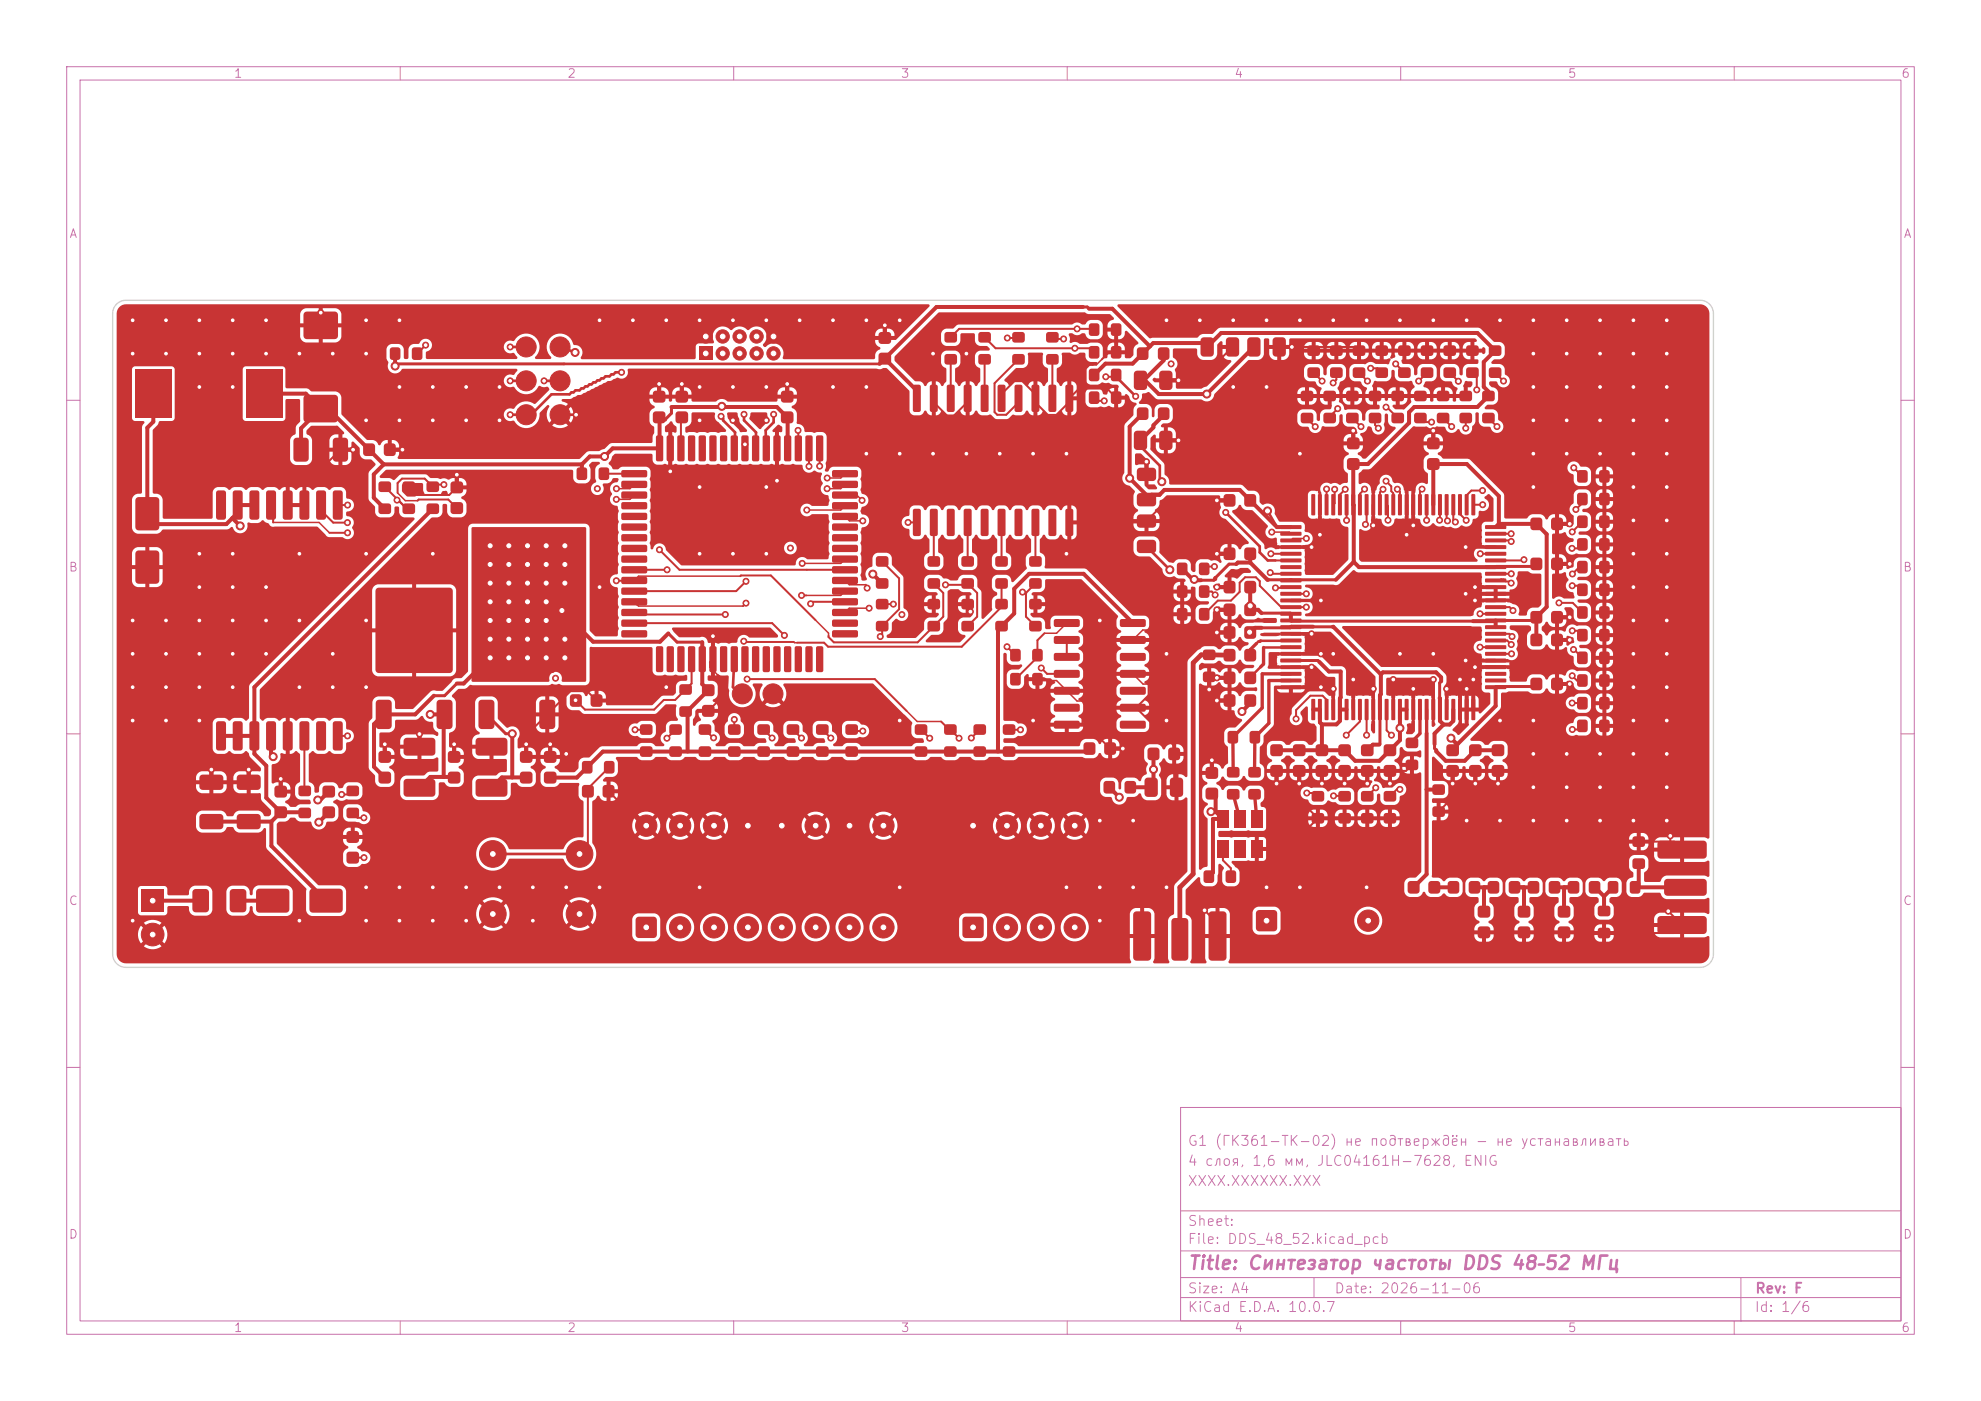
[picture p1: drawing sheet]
<svg xmlns="http://www.w3.org/2000/svg" width="297mm" height="210mm" viewBox="0 0 297 210" stroke-linecap="round" stroke-linejoin="round" font-family="sans-serif">
<defs><g id="words">
<text font-size="2" fill="#c872ab" x="178" y="190.8">Title: Синтезатор частоты DDS 48–52 МГц</text>
<g font-size="1.5" fill="#c872ab">
<text x="178" y="172.1">G1 (ГК361-ТК-02) не подтверждён - не устанавливать</text>
<text x="178" y="178.1">ХХХХ.ХХХХХХ.ХХХ</text>
<text x="178" y="175.1">4 слоя, 1,6 мм, JLC04161H-7628, ENIG</text>
<text x="178" y="184.1">Sheet:</text>
<text x="178" y="186.8">File: DDS_48_52.kicad_pcb</text>
<text x="178" y="197">KiCad E.D.A. 10.0.7</text>
<text x="178" y="194.2">Size: A4</text>
<text x="200" y="194.2">Date: 2026-11-06</text>
<text x="263" y="197">Id: 1/6</text>
<text x="263" y="194.2">Rev: F</text>
</g>
<g font-size="1.3" fill="#c872ab">
<text x="35" y="12">1</text>
<text x="85" y="12">2</text>
<text x="135" y="12">3</text>
<text x="185" y="12">4</text>
<text x="235" y="12">5</text>
<text x="285" y="12">6</text>
<text x="10.3" y="36">A</text>
<text x="285.3" y="36">A</text>
<text x="10.2" y="86">B</text>
<text x="285.2" y="86">B</text>
<text x="10.2" y="136">C</text>
<text x="285.2" y="136">C</text>
<text x="10.2" y="186">D</text>
<text x="285.2" y="186">D</text>
<text x="35" y="200">1</text>
<text x="85" y="200">2</text>
<text x="135" y="200">3</text>
<text x="185" y="200">4</text>
<text x="235" y="200">5</text>
<text x="285" y="200">6</text>
</g>
</g></defs>
<g fill="none" stroke="#c872ab" stroke-width=".15">
<path d="M10 10h277v190h-277zM12 12h273v186h-273zM60 10v2M110 10v2M160 10v2M210 10v2M260 10v2M10 60h2M285 60h2M10 110h2M285 110h2M10 160h2"/>
<path d="M177 166h108v32h-108zM285 160h2M60 198v2M110 198v2M160 198v2M177 194.5h108M177 191.5h108M177 187.5h108M177 181.5h108M197 191.5v3M210 198v2M260 198v2"/>
<path d="M261 191.5v6.5"/>
</g>
<g fill="#c83434">
<path d="M201.9 62l.3-.1h1.1a.4 .4 0 0 1 .4 .4v.8a.4 .4 0 0 1-.4 .4h-1.1a.4 .4 0 0 1-.4-.4v-.8z"/>
<path d="M201.9 58.7l.3-.1h1.1a.4 .4 0 0 1 .4 .4v.8a.4 .4 0 0 1-.4 .4h-1.1a.4 .4 0 0 1-.4-.4v-.8z"/>
<path d="M180.5 97.5l.2-.1h1.1a.4 .4 0 0 1 .4 .4v.8a.4 .4 0 0 1-.4 .4h-1.1a.4 .4 0 0 1-.4-.4v-.8z"/>
<path d="M180.5 100.8l.2-.1h1.1a.4 .4 0 0 1 .4 .4v.8a.4 .4 0 0 1-.4 .4h-1.1a.4 .4 0 0 1-.4-.4v-.8z"/>
<path d="M100.5 112l.2-.1h1.1a.4 .4 0 0 1 .4 .4v.8a.4 .4 0 0 1-.4 .4h-1.1a.4 .4 0 0 1-.4-.4v-.8z"/>
<path d="M100.5 108.7l.2-.1h1.1a.4 .4 0 0 1 .4 .4v.8a.4 .4 0 0 1-.4 .4h-1.1a.4 .4 0 0 1-.4-.4v-.8z"/>
</g>
<circle cx="111.3" cy="104" r="1.5" fill="#c83434" stroke="#c83434" stroke-width=".15"/>
<g fill="#c83434">
<path d="M44.1 65.8l.4-.2h1.3a.5 .5 0 0 1 .5 .5v2.6a.5 .5 0 0 1-.5 .5h-1.3a.5 .5 0 0 1-.5-.5v-2.6z"/>
<path d="M50 65.8l.4-.2h1.3a.5 .5 0 0 1 .5 .5v2.6a.5 .5 0 0 1-.5 .5h-1.3a.5 .5 0 0 1-.5-.5v-2.6z"/>
<path d="M71.9 105l.3-.1h1.4a.5 .5 0 0 1 .5 .5v3.4a.5 .5 0 0 1-.5 .5h-1.4a.5 .5 0 0 1-.5-.5v-3.4z"/>
<path d="M71.8 88.2l.4-.1h10.6a.5 .5 0 0 1 .5 .5v11.8a.5 .5 0 0 1-.5 .5h-10.6a.5 .5 0 0 1-.5-.5v-11.8z"/>
<path d="M81 105l.3-.1h1.4a.5 .5 0 0 1 .5 .5v3.4a.5 .5 0 0 1-.5 .5h-1.4a.5 .5 0 0 1-.5-.5v-3.4z"/>
<path d="M206.3 55.2l.3-.1h1.1a.4 .4 0 0 1 .4 .4v.8a.4 .4 0 0 1-.4 .4h-1.1a.4 .4 0 0 1-.4-.4v-.8z"/>
<path d="M206.3 51.9l.3-.1h1.1a.4 .4 0 0 1 .4 .4v.8a.4 .4 0 0 1-.4 .4h-1.1a.4 .4 0 0 1-.4-.4v-.8z"/>
<path d="M58.6 52.2l.2-.1h.8a.4 .4 0 0 1 .4 .4v1.1a.4 .4 0 0 1-.4 .4h-.8a.4 .4 0 0 1-.4-.4v-1.1z"/>
<path d="M61.9 52.2l.2-.1h.8a.4 .4 0 0 1 .4 .4v1.1a.4 .4 0 0 1-.4 .4h-.8a.4 .4 0 0 1-.4-.4v-1.1z"/>
<path d="M179.9 91.2l.2-.1h.8a.4 .4 0 0 1 .4 .4v1.1a.4 .4 0 0 1-.4 .4h-.8a.4 .4 0 0 1-.4-.4v-1.1z"/>
<path d="M176.6 91.2l.2-.1h.8a.4 .4 0 0 1 .4 .4v1.1a.4 .4 0 0 1-.4 .4h-.8a.4 .4 0 0 1-.4-.4v-1.1z"/>
<path d="M151.9 53.2l.2-.1h1.1a.4 .4 0 0 1 .4 .4v.8a.4 .4 0 0 1-.4 .4h-1.1a.4 .4 0 0 1-.4-.4v-.8z"/>
<path d="M151.9 49.9l.2-.1h1.1a.4 .4 0 0 1 .4 .4v.8a.4 .4 0 0 1-.4 .4h-1.1a.4 .4 0 0 1-.4-.4v-.8z"/>
<path d="M150.5 112l.2-.1h1.1a.4 .4 0 0 1 .4 .4v.8a.4 .4 0 0 1-.4 .4h-1.1a.4 .4 0 0 1-.4-.4v-.8z"/>
<path d="M150.5 108.7l.2-.1h1.1a.4 .4 0 0 1 .4 .4v.8a.4 .4 0 0 1-.4 .4h-1.1a.4 .4 0 0 1-.4-.4v-.8z"/>
<path d="M236.6 70.6l.2-.1h.8a.4 .4 0 0 1 .4 .4v1.1a.4 .4 0 0 1-.4 .4h-.8a.4 .4 0 0 1-.4-.4v-1.1z"/>
<path d="M239.9 70.6l.2-.1h.8a.4 .4 0 0 1 .4 .4v1.1a.4 .4 0 0 1-.4 .4h-.8a.4 .4 0 0 1-.4-.4v-1.1z"/>
<path d="M223.3 51.9l.3-.1h1.1a.4 .4 0 0 1 .4 .4v.8a.4 .4 0 0 1-.4 .4h-1.1a.4 .4 0 0 1-.4-.4v-.8z"/>
<path d="M223.3 55.2l.3-.1h1.1a.4 .4 0 0 1 .4 .4v.8a.4 .4 0 0 1-.4 .4h-1.1a.4 .4 0 0 1-.4-.4v-.8z"/>
</g>
<g fill="#c83434" stroke="#c83434" stroke-width=".15">
<circle cx="73.9" cy="128" r="2"/>
<circle cx="86.9" cy="128" r="2"/>
<circle cx="73.9" cy="137" r="2"/>
<circle cx="86.9" cy="137" r="2"/>
</g>
<g fill="#c83434">
<path d="M54.6 66.6l.3-.1h.9a.45 .45 0 0 1 .4 .4v1a.45 .45 0 0 1-.4 .5h-.9a.45 .45 0 0 1-.5-.5v-1z"/>
<path d="M57.7 66.6l.3-.1h.9a.45 .45 0 0 1 .4 .4v1a.45 .45 0 0 1-.4 .5h-.9a.45 .45 0 0 1-.5-.5v-1z"/>
<path d="M163.4 55.4l.2-.1h.8a.4 .4 0 0 1 .4 .4v1.1a.4 .4 0 0 1-.4 .4h-.8a.4 .4 0 0 1-.4-.4v-1.1z"/>
<path d="M166.7 55.4l.2-.1h.8a.4 .4 0 0 1 .4 .4v1.1a.4 .4 0 0 1-.4 .4h-.8a.4 .4 0 0 1-.4-.4v-1.1z"/>
<path d="M236.6 94.4l.2-.1h.8a.4 .4 0 0 1 .4 .4v1.1a.4 .4 0 0 1-.4 .4h-.8a.4 .4 0 0 1-.4-.4v-1.1z"/>
<path d="M239.9 94.4l.2-.1h.8a.4 .4 0 0 1 .4 .4v1.1a.4 .4 0 0 1-.4 .4h-.8a.4 .4 0 0 1-.4-.4v-1.1z"/>
<path d="M236.6 108l.2-.1h.8a.4 .4 0 0 1 .4 .4v1.1a.4 .4 0 0 1-.4 .4h-.8a.4 .4 0 0 1-.4-.4v-1.1z"/>
<path d="M239.9 108l.2-.1h.8a.4 .4 0 0 1 .4 .4v1.1a.4 .4 0 0 1-.4 .4h-.8a.4 .4 0 0 1-.4-.4v-1.1z"/>
<path d="M151.6 97.4l.2-.1h.8a.4 .4 0 0 1 .4 .4v1.1a.4 .4 0 0 1-.4 .4h-.8a.4 .4 0 0 1-.4-.4v-1.1z"/>
<path d="M154.9 97.4l.2-.1h.8a.4 .4 0 0 1 .4 .4v1.1a.4 .4 0 0 1-.4 .4h-.8a.4 .4 0 0 1-.4-.4v-1.1z"/>
<path d="M162.6 111.4l.3-.1h.9a.45 .45 0 0 1 .4 .4v1a.45 .45 0 0 1-.4 .5h-.9a.45 .45 0 0 1-.5-.5v-1z"/>
<path d="M165.7 111.4l.3-.1h.9a.45 .45 0 0 1 .4 .4v1a.45 .45 0 0 1-.4 .5h-.9a.45 .45 0 0 1-.5-.5v-1z"/>
<path d="M165.6 117.2l.3-.1h.9a.44 .44 0 0 1 .4 .4v1a.44 .44 0 0 1-.4 .5h-.9a.44 .44 0 0 1-.5-.5v-1z"/>
<path d="M168.7 117.2l.3-.1h.9a.44 .44 0 0 1 .4 .4v1a.44 .44 0 0 1-.4 .5h-.9a.44 .44 0 0 1-.4-.5v-1z"/>
<path d="M186.7 100.8l.3-.1h.9a.45 .45 0 0 1 .4 .4v1a.45 .45 0 0 1-.4 .5h-.9a.45 .45 0 0 1-.5-.5v-1z"/>
<path d="M183.6 100.8l.3-.1h.9a.45 .45 0 0 1 .4 .4v1a.45 .45 0 0 1-.4 .5h-.9a.45 .45 0 0 1-.5-.5v-1z"/>
<path d="M186.7 74.2l.3-.1h.9a.45 .45 0 0 1 .4 .4v1a.45 .45 0 0 1-.4 .5h-.9a.45 .45 0 0 1-.5-.5v-1z"/>
<path d="M183.6 74.2l.3-.1h.9a.45 .45 0 0 1 .4 .4v1a.45 .45 0 0 1-.4 .5h-.9a.45 .45 0 0 1-.5-.5v-1z"/>
<path d="M229.6 91.7l.3-.1h.9a.45 .45 0 0 1 .4 .4v1a.45 .45 0 0 1-.4 .5h-.9a.45 .45 0 0 1-.5-.5v-1z"/>
<path d="M232.7 91.7l.3-.1h.9a.45 .45 0 0 1 .4 .4v1a.45 .45 0 0 1-.4 .5h-.9a.45 .45 0 0 1-.5-.5v-1z"/>
<path d="M182.5 126h1.7v2.5h-1.7z"/>
<path d="M185 126h1.8v2.5h-1.8z"/>
<path d="M187.5 126h1.8v2.5h-1.8z"/>
<path d="M187.5 121.5h1.8v2.5h-1.8z"/>
<path d="M185 121.5h1.8v2.5h-1.8z"/>
<path d="M182.5 121.5h1.7v2.5h-1.7z"/>
<path d="M60.5 75.6l.2-.1h1.1a.4 .4 0 0 1 .4 .4v.8a.4 .4 0 0 1-.4 .4h-1.1a.4 .4 0 0 1-.4-.4v-.8z"/>
<path d="M60.5 72.3l.2-.1h1.1a.4 .4 0 0 1 .4 .4v.8a.4 .4 0 0 1-.4 .4h-1.1a.4 .4 0 0 1-.4-.4v-.8z"/>
<path d="M219.9 55.2l.3-.1h1.1a.4 .4 0 0 1 .4 .4v.8a.4 .4 0 0 1-.4 .4h-1.1a.4 .4 0 0 1-.4-.4v-.8z"/>
<path d="M219.9 51.9l.3-.1h1.1a.4 .4 0 0 1 .4 .4v.8a.4 .4 0 0 1-.4 .4h-1.1a.4 .4 0 0 1-.4-.4v-.8z"/>
<path d="M126.9 112l.2-.1h1.1a.4 .4 0 0 1 .4 .4v.8a.4 .4 0 0 1-.4 .4h-1.1a.4 .4 0 0 1-.4-.4v-.8z"/>
<path d="M126.9 108.7l.2-.1h1.1a.4 .4 0 0 1 .4 .4v.8a.4 .4 0 0 1-.4 .4h-1.1a.4 .4 0 0 1-.4-.4v-.8z"/>
<path d="M117.2 61.8l.3-.1h1a.45 .45 0 0 1 .5 .4v.9a.45 .45 0 0 1-.5 .5h-1a.45 .45 0 0 1-.4-.5v-.9z"/>
<path d="M117.2 58.7l.3-.1h1a.45 .45 0 0 1 .5 .4v.9a.45 .45 0 0 1-.5 .5h-1a.45 .45 0 0 1-.4-.5v-.9z"/>
<path d="M214.9 117.7l.2-.1h1.1a.4 .4 0 0 1 .4 .4v.8a.4 .4 0 0 1-.4 .4h-1.1a.4 .4 0 0 1-.4-.4v-.8z"/>
<path d="M214.9 121l.2-.1h1.1a.4 .4 0 0 1 .4 .4v.8a.4 .4 0 0 1-.4 .4h-1.1a.4 .4 0 0 1-.4-.4v-.8z"/>
<path d="M187.3 118.4l.2-.1h1.1a.4 .4 0 0 1 .4 .4v.8a.4 .4 0 0 1-.4 .4h-1.1a.4 .4 0 0 1-.4-.4v-.8z"/>
<path d="M187.3 115.1l.2-.1h1.1a.4 .4 0 0 1 .4 .4v.8a.4 .4 0 0 1-.4 .4h-1.1a.4 .4 0 0 1-.4-.4v-.8z"/>
<path d="M236.6 97.8l.2-.1h.8a.4 .4 0 0 1 .4 .4v1.1a.4 .4 0 0 1-.4 .4h-.8a.4 .4 0 0 1-.4-.4v-1.1z"/>
<path d="M239.9 97.8l.2-.1h.8a.4 .4 0 0 1 .4 .4v1.1a.4 .4 0 0 1-.4 .4h-.8a.4 .4 0 0 1-.4-.4v-1.1z"/>
<path d="M187.1 50.7l.4-.1h1a.5 .5 0 0 1 .5 .5v1.9a.5 .5 0 0 1-.5 .5h-1a.5 .5 0 0 1-.5-.5v-1.9z"/>
<path d="M190.9 50.7l.4-.1h1a.5 .5 0 0 1 .5 .5v1.9a.5 .5 0 0 1-.5 .5h-1a.5 .5 0 0 1-.5-.5v-1.9z"/>
<path d="M223.8 111.7l.3-.1h1a.45 .45 0 0 1 .4 .4v.9a.45 .45 0 0 1-.4 .5h-1a.45 .45 0 0 1-.5-.5v-.9z"/>
<path d="M223.8 114.8l.3-.1h1a.45 .45 0 0 1 .4 .4v.9a.45 .45 0 0 1-.4 .5h-1a.45 .45 0 0 1-.5-.5v-.9z"/>
<path d="M221.7 135.9l.3-.1h1a.45 .45 0 0 1 .4 .4v.9a.45 .45 0 0 1-.4 .5h-1a.45 .45 0 0 1-.5-.5v-.9z"/>
<path d="M221.7 139l.3-.1h1a.45 .45 0 0 1 .4 .4v.9a.45 .45 0 0 1-.4 .5h-1a.45 .45 0 0 1-.5-.5v-.9z"/>
<path d="M235.2 132.2l.3-.1h.9a.44 .44 0 0 1 .4 .4v1a.44 .44 0 0 1-.4 .5h-.9a.44 .44 0 0 1-.5-.5v-1z"/>
<path d="M238.3 132.2l.3-.1h.9a.44 .44 0 0 1 .4 .4v1a.44 .44 0 0 1-.4 .5h-.9a.44 .44 0 0 1-.4-.5v-1z"/>
<path d="M239.7 135.9l.2-.1h1.1a.4 .4 0 0 1 .4 .4v.8a.4 .4 0 0 1-.4 .4h-1.1a.4 .4 0 0 1-.4-.4v-.8z"/>
<path d="M239.7 139.2l.2-.1h1.1a.4 .4 0 0 1 .4 .4v.8a.4 .4 0 0 1-.4 .4h-1.1a.4 .4 0 0 1-.4-.4v-.8z"/>
<path d="M52.1 127.8l.3-.1h1a.45 .45 0 0 1 .4 .4v.9a.45 .45 0 0 1-.4 .5h-1a.45 .45 0 0 1-.5-.5v-.9z"/>
<path d="M52.1 124.7l.3-.1h1a.45 .45 0 0 1 .4 .4v.9a.45 .45 0 0 1-.4 .5h-1a.45 .45 0 0 1-.5-.5v-.9z"/>
<path d="M236.6 91l.2-.1h.8a.4 .4 0 0 1 .4 .4v1.1a.4 .4 0 0 1-.4 .4h-.8a.4 .4 0 0 1-.4-.4v-1.1z"/>
<path d="M239.9 91l.2-.1h.8a.4 .4 0 0 1 .4 .4v1.1a.4 .4 0 0 1-.4 .4h-.8a.4 .4 0 0 1-.4-.4v-1.1z"/>
<path d="M102 106l.2-.1h1.1a.4 .4 0 0 1 .4 .4v.8a.4 .4 0 0 1-.4 .4h-1.1a.4 .4 0 0 1-.4-.4v-.8z"/>
<path d="M102 102.7l.2-.1h1.1a.4 .4 0 0 1 .4 .4v.8a.4 .4 0 0 1-.4 .4h-1.1a.4 .4 0 0 1-.4-.4v-.8z"/>
<path d="M41.3 121l.3-.1h1a.45 .45 0 0 1 .4 .4v.9a.45 .45 0 0 1-.4 .5h-1a.45 .45 0 0 1-.5-.5v-.9z"/>
<path d="M41.3 117.9l.3-.1h1a.45 .45 0 0 1 .4 .4v.9a.45 .45 0 0 1-.4 .5h-1a.45 .45 0 0 1-.5-.5v-.9z"/>
<path d="M196.8 118.7l.2-.1h1.1a.4 .4 0 0 1 .4 .4v.8a.4 .4 0 0 1-.4 .4h-1.1a.4 .4 0 0 1-.4-.4v-.8z"/>
<path d="M196.8 122l.2-.1h1.1a.4 .4 0 0 1 .4 .4v.8a.4 .4 0 0 1-.4 .4h-1.1a.4 .4 0 0 1-.4-.4v-.8z"/>
<path d="M170.6 74.1l.3-.2h1.9a.5 .5 0 0 1 .5 .5v1a.5 .5 0 0 1-.5 .5h-1.9a.5 .5 0 0 1-.5-.5v-1z"/>
<path d="M170.6 70.3l.3-.2h1.9a.5 .5 0 0 1 .5 .5v1a.5 .5 0 0 1-.5 .5h-1.9a.5 .5 0 0 1-.5-.5v-1z"/>
<path d="M20.4 74.7l.4-.2h2.6a.5 .5 0 0 1 .5 .5v4a.5 .5 0 0 1-.5 .5h-2.6a.5 .5 0 0 1-.5-.5v-4z"/>
<path d="M20.4 82.7l.4-.2h2.6a.5 .5 0 0 1 .5 .5v4a.5 .5 0 0 1-.5 .5h-2.6a.5 .5 0 0 1-.5-.5v-4z"/>
<path d="M194 111.7l.3-.1h1a.45 .45 0 0 1 .4 .4v.9a.45 .45 0 0 1-.4 .5h-1a.45 .45 0 0 1-.5-.5v-.9z"/>
<path d="M194 114.8l.3-.1h1a.45 .45 0 0 1 .4 .4v.9a.45 .45 0 0 1-.4 .5h-1a.45 .45 0 0 1-.5-.5v-.9z"/>
<path d="M196.1 55.2l.3-.1h1.1a.4 .4 0 0 1 .4 .4v.8a.4 .4 0 0 1-.4 .4h-1.1a.4 .4 0 0 1-.4-.4v-.8z"/>
<path d="M196.1 51.9l.3-.1h1.1a.4 .4 0 0 1 .4 .4v.8a.4 .4 0 0 1-.4 .4h-1.1a.4 .4 0 0 1-.4-.4v-.8z"/>
<path d="M139.2 86.8l.2-.1h1.1a.4 .4 0 0 1 .4 .4v.8a.4 .4 0 0 1-.4 .4h-1.1a.4 .4 0 0 1-.4-.4v-.8z"/>
<path d="M139.2 83.5l.2-.1h1.1a.4 .4 0 0 1 .4 .4v.8a.4 .4 0 0 1-.4 .4h-1.1a.4 .4 0 0 1-.4-.4v-.8z"/>
<path d="M233.7 135.9l.3-.1h1a.45 .45 0 0 1 .4 .4v.9a.45 .45 0 0 1-.4 .5h-1a.45 .45 0 0 1-.5-.5v-.9z"/>
<path d="M233.7 139l.3-.1h1a.45 .45 0 0 1 .4 .4v.9a.45 .45 0 0 1-.4 .5h-1a.45 .45 0 0 1-.5-.5v-.9z"/>
<path d="M60.6 116.9l.4-.2h3.8a.5 .5 0 0 1 .5 .5v1.7a.5 .5 0 0 1-.5 .5h-3.8a.5 .5 0 0 1-.5-.5v-1.7z"/>
<path d="M60.6 110.7l.4-.1h3.8a.5 .5 0 0 1 .5 .5v1.7a.5 .5 0 0 1-.5 .5h-3.8a.5 .5 0 0 1-.5-.5v-1.7z"/>
<path d="M30 122.2l.4-.2h2.6a.5 .5 0 0 1 .5 .5v1.3a.5 .5 0 0 1-.5 .5h-2.6a.5 .5 0 0 1-.5-.5v-1.3z"/>
<path d="M30 116.3l.4-.2h2.6a.5 .5 0 0 1 .5 .5v1.3a.5 .5 0 0 1-.5 .5h-2.6a.5 .5 0 0 1-.5-.5v-1.3z"/>
<path d="M207.6 118.7l.2-.1h1.1a.4 .4 0 0 1 .4 .4v.8a.4 .4 0 0 1-.4 .4h-1.1a.4 .4 0 0 1-.4-.4v-.8z"/>
<path d="M207.6 122l.2-.1h1.1a.4 .4 0 0 1 .4 .4v.8a.4 .4 0 0 1-.4 .4h-1.1a.4 .4 0 0 1-.4-.4v-.8z"/>
<path d="M184.1 118.4l.2-.1h1.1a.4 .4 0 0 1 .4 .4v.8a.4 .4 0 0 1-.4 .4h-1.1a.4 .4 0 0 1-.4-.4v-.8z"/>
<path d="M184.1 115.1l.2-.1h1.1a.4 .4 0 0 1 .4 .4v.8a.4 .4 0 0 1-.4 .4h-1.1a.4 .4 0 0 1-.4-.4v-.8z"/>
<path d="M95.4 137.6l.4-.2h2.2a.5 .5 0 0 1 .5 .5v2.2a.5 .5 0 0 1-.5 .5h-2.2a.5 .5 0 0 1-.5-.5v-2.2z"/>
</g>
<g fill="#c83434" stroke="#c83434" stroke-width=".15">
<circle cx="102" cy="139" r="1.6"/>
<circle cx="107" cy="139" r="1.6"/>
<circle cx="112.1" cy="139" r="1.6"/>
<circle cx="117.2" cy="139" r="1.6"/>
<circle cx="122.3" cy="139" r="1.6"/>
<circle cx="127.4" cy="139" r="1.6"/>
<circle cx="132.4" cy="139" r="1.6"/>
<circle cx="132.4" cy="123.8" r="1.6"/>
<circle cx="127.4" cy="123.8" r="1.6"/>
<circle cx="122.3" cy="123.8" r="1.6"/>
<circle cx="117.2" cy="123.8" r="1.6"/>
<circle cx="112.1" cy="123.8" r="1.6"/>
<circle cx="107" cy="123.8" r="1.6"/>
<circle cx="102" cy="123.8" r="1.6"/>
<circle cx="96.9" cy="123.8" r="1.6"/>
</g>
<g fill="#c83434">
<path d="M217 111.7l.3-.1h1a.45 .45 0 0 1 .4 .4v.9a.45 .45 0 0 1-.4 .5h-1a.45 .45 0 0 1-.5-.5v-.9z"/>
<path d="M217 114.8l.3-.1h1a.45 .45 0 0 1 .4 .4v.9a.45 .45 0 0 1-.4 .5h-1a.45 .45 0 0 1-.5-.5v-.9z"/>
<path d="M131.8 53l.4-.1h1a.45 .45 0 0 1 .4 .4v.9a.45 .45 0 0 1-.4 .5h-1a.45 .45 0 0 1-.5-.5v-.9z"/>
<path d="M131.8 49.9l.4-.1h1a.45 .45 0 0 1 .4 .4v.9a.45 .45 0 0 1-.4 .5h-1a.45 .45 0 0 1-.5-.5v-.9z"/>
<path d="M96.1 112l.2-.1h1.1a.4 .4 0 0 1 .4 .4v.8a.4 .4 0 0 1-.4 .4h-1.1a.4 .4 0 0 1-.4-.4v-.8z"/>
<path d="M96.1 108.7l.2-.1h1.1a.4 .4 0 0 1 .4 .4v.8a.4 .4 0 0 1-.4 .4h-1.1a.4 .4 0 0 1-.4-.4v-.8z"/>
<path d="M87.4 114.2l.2-.1h.8a.4 .4 0 0 1 .4 .4v1.1a.4 .4 0 0 1-.4 .4h-.8a.4 .4 0 0 1-.4-.4v-1.1z"/>
<path d="M90.7 114.2l.2-.1h.8a.4 .4 0 0 1 .4 .4v1.1a.4 .4 0 0 1-.4 .4h-.8a.4 .4 0 0 1-.4-.4v-1.1z"/>
<path d="M236.6 77.4l.2-.1h.8a.4 .4 0 0 1 .4 .4v1.1a.4 .4 0 0 1-.4 .4h-.8a.4 .4 0 0 1-.4-.4v-1.1z"/>
<path d="M239.9 77.4l.2-.1h.8a.4 .4 0 0 1 .4 .4v1.1a.4 .4 0 0 1-.4 .4h-.8a.4 .4 0 0 1-.4-.4v-1.1z"/>
<path d="M104.8 52h2v2h-2z"/>
</g>
<g fill="#c83434" stroke="#c83434" stroke-width=".15">
<circle cx="105.8" cy="50.4" r="1"/>
<circle cx="108.3" cy="53" r="1"/>
<circle cx="108.3" cy="50.4" r="1"/>
<circle cx="110.9" cy="53" r="1"/>
<circle cx="110.9" cy="50.4" r="1"/>
<circle cx="113.4" cy="53" r="1"/>
<circle cx="113.4" cy="50.4" r="1"/>
<circle cx="116" cy="53" r="1"/>
<circle cx="116" cy="50.4" r="1"/>
</g>
<g fill="#c83434">
<path d="M215.5 62l.3-.1h1.1a.4 .4 0 0 1 .4 .4v.8a.4 .4 0 0 1-.4 .4h-1.1a.4 .4 0 0 1-.4-.4v-.8z"/>
<path d="M215.5 58.7l.3-.1h1.1a.4 .4 0 0 1 .4 .4v.8a.4 .4 0 0 1-.4 .4h-1.1a.4 .4 0 0 1-.4-.4v-.8z"/>
<path d="M149.3 93.2l.3-.1h1.1a.4 .4 0 0 1 .4 .4v.8a.4 .4 0 0 1-.4 .4h-1.1a.4 .4 0 0 1-.4-.4v-.8z"/>
<path d="M149.3 89.9l.3-.1h1.1a.4 .4 0 0 1 .4 .4v.8a.4 .4 0 0 1-.4 .4h-1.1a.4 .4 0 0 1-.4-.4v-.8z"/>
<path d="M113.7 112l.2-.1h1.1a.4 .4 0 0 1 .4 .4v.8a.4 .4 0 0 1-.4 .4h-1.1a.4 .4 0 0 1-.4-.4v-.8z"/>
<path d="M113.7 108.7l.2-.1h1.1a.4 .4 0 0 1 .4 .4v.8a.4 .4 0 0 1-.4 .4h-1.1a.4 .4 0 0 1-.4-.4v-.8z"/>
<path d="M197.4 111.7l.3-.1h1a.45 .45 0 0 1 .4 .4v.9a.45 .45 0 0 1-.4 .5h-1a.45 .45 0 0 1-.5-.5v-.9z"/>
<path d="M197.4 114.8l.3-.1h1a.45 .45 0 0 1 .4 .4v.9a.45 .45 0 0 1-.4 .5h-1a.45 .45 0 0 1-.5-.5v-.9z"/>
<path d="M32.5 108.2l.3-.1h.7l.4 .2v3.8l-.2 .4h-.9l-.4-.2v-3.8z"/>
<path d="M35 108.2l.3-.1h.7l.4 .2v3.8l-.2 .4h-.9l-.4-.2v-3.8z"/>
<path d="M37.5 108.2l.3-.1h.7l.4 .2v3.8l-.2 .4h-.9l-.4-.2v-3.8z"/>
<path d="M40 108.2l.3-.1h.7l.4 .2v3.8l-.2 .4h-.9l-.4-.2v-3.8z"/>
<path d="M42.5 108.2l.3-.1h.7l.4 .2v3.8l-.2 .4h-.9l-.4-.2v-3.8z"/>
<path d="M45 108.2l.3-.1h.7l.4 .2v3.8l-.2 .4h-.9l-.4-.2v-3.8z"/>
<path d="M47.5 108.2l.3-.1h.7l.4 .2v3.8l-.2 .4h-.9l-.4-.2v-3.8z"/>
<path d="M50 108.2l.3-.1h.7l.4 .2v3.8l-.2 .4h-.9l-.4-.2v-3.8z"/>
<path d="M50 73.6l.3-.1h.7l.4 .2v3.8l-.2 .4h-.9l-.4-.2v-3.8z"/>
<path d="M47.5 73.6l.3-.1h.7l.4 .2v3.8l-.2 .4h-.9l-.4-.2v-3.8z"/>
<path d="M45 73.6l.3-.1h.7l.4 .2v3.8l-.2 .4h-.9l-.4-.2v-3.8z"/>
<path d="M42.5 73.6l.3-.1h.7l.4 .2v3.8l-.2 .4h-.9l-.4-.2v-3.8z"/>
<path d="M40 73.6l.3-.1h.7l.4 .2v3.8l-.2 .4h-.9l-.4-.2v-3.8z"/>
<path d="M37.5 73.6l.3-.1h.7l.4 .2v3.8l-.2 .4h-.9l-.4-.2v-3.8z"/>
<path d="M35 73.6l.3-.1h.7l.4 .2v3.8l-.2 .4h-.9l-.4-.2v-3.8z"/>
<path d="M32.5 73.6l.3-.1h.7l.4 .2v3.8l-.2 .4h-.9l-.4-.2v-3.8z"/>
<path d="M85.6 104.2l.3-.1h.9a.45 .45 0 0 1 .4 .4v1a.45 .45 0 0 1-.4 .5h-.9a.45 .45 0 0 1-.5-.5v-1z"/>
<path d="M88.7 104.2l.3-.1h.9a.45 .45 0 0 1 .4 .4v1a.45 .45 0 0 1-.4 .5h-.9a.45 .45 0 0 1-.5-.5v-1z"/>
<path d="M198.5 62l.3-.1h1.1a.4 .4 0 0 1 .4 .4v.8a.4 .4 0 0 1-.4 .4h-1.1a.4 .4 0 0 1-.4-.4v-.8z"/>
<path d="M198.5 58.7l.3-.1h1.1a.4 .4 0 0 1 .4 .4v.8a.4 .4 0 0 1-.4 .4h-1.1a.4 .4 0 0 1-.4-.4v-.8z"/>
<path d="M149.3 86.8l.3-.1h1.1a.4 .4 0 0 1 .4 .4v.8a.4 .4 0 0 1-.4 .4h-1.1a.4 .4 0 0 1-.4-.4v-.8z"/>
<path d="M149.3 83.5l.3-.1h1.1a.4 .4 0 0 1 .4 .4v.8a.4 .4 0 0 1-.4 .4h-1.1a.4 .4 0 0 1-.4-.4v-.8z"/>
<path d="M188.4 136.6l.4-.2h2.2a.5 .5 0 0 1 .5 .5v2.2a.5 .5 0 0 1-.5 .5h-2.2a.5 .5 0 0 1-.5-.5v-2.2z"/>
</g>
<circle cx="205.1" cy="138" r="1.6" fill="#c83434" stroke="#c83434" stroke-width=".15"/>
<g fill="#c83434">
<path d="M202.1 68.8l.3-.1h1a.45 .45 0 0 1 .4 .4v.9a.45 .45 0 0 1-.4 .5h-1a.45 .45 0 0 1-.5-.5v-.9z"/>
<path d="M202.1 65.7l.3-.1h1a.45 .45 0 0 1 .4 .4v.9a.45 .45 0 0 1-.4 .5h-1a.45 .45 0 0 1-.5-.5v-.9z"/>
<path d="M86.6 70.2l.2-.1h.8a.4 .4 0 0 1 .4 .4v1.1a.4 .4 0 0 1-.4 .4h-.8a.4 .4 0 0 1-.4-.4v-1.1z"/>
<path d="M89.9 70.2l.2-.1h.8a.4 .4 0 0 1 .4 .4v1.1a.4 .4 0 0 1-.4 .4h-.8a.4 .4 0 0 1-.4-.4v-1.1z"/>
<path d="M212.1 62l.3-.1h1.1a.4 .4 0 0 1 .4 .4v.8a.4 .4 0 0 1-.4 .4h-1.1a.4 .4 0 0 1-.4-.4v-.8z"/>
<path d="M212.1 58.7l.3-.1h1.1a.4 .4 0 0 1 .4 .4v.8a.4 .4 0 0 1-.4 .4h-1.1a.4 .4 0 0 1-.4-.4v-.8z"/>
<path d="M210.9 110.7l.2-.1h1.1a.4 .4 0 0 1 .4 .4v.8a.4 .4 0 0 1-.4 .4h-1.1a.4 .4 0 0 1-.4-.4v-.8z"/>
<path d="M210.9 114l.2-.1h1.1a.4 .4 0 0 1 .4 .4v.8a.4 .4 0 0 1-.4 .4h-1.1a.4 .4 0 0 1-.4-.4v-.8z"/>
<path d="M146.8 53.2l.3-.1h1.1a.4 .4 0 0 1 .4 .4v.8a.4 .4 0 0 1-.4 .4h-1.1a.4 .4 0 0 1-.4-.4v-.8z"/>
<path d="M146.8 49.9l.3-.1h1.1a.4 .4 0 0 1 .4 .4v.8a.4 .4 0 0 1-.4 .4h-1.1a.4 .4 0 0 1-.4-.4v-.8z"/>
<path d="M144.2 86.8l.3-.1h1.1a.4 .4 0 0 1 .4 .4v.8a.4 .4 0 0 1-.4 .4h-1.1a.4 .4 0 0 1-.4-.4v-.8z"/>
<path d="M144.2 83.5l.3-.1h1.1a.4 .4 0 0 1 .4 .4v.8a.4 .4 0 0 1-.4 .4h-1.1a.4 .4 0 0 1-.4-.4v-.8z"/>
<path d="M236.6 101.2l.2-.1h.8a.4 .4 0 0 1 .4 .4v1.1a.4 .4 0 0 1-.4 .4h-.8a.4 .4 0 0 1-.4-.4v-1.1z"/>
<path d="M239.9 101.2l.2-.1h.8a.4 .4 0 0 1 .4 .4v1.1a.4 .4 0 0 1-.4 .4h-.8a.4 .4 0 0 1-.4-.4v-1.1z"/>
<path d="M214.1 68.8l.3-.1h1a.45 .45 0 0 1 .4 .4v.9a.45 .45 0 0 1-.4 .5h-1a.45 .45 0 0 1-.5-.5v-.9z"/>
<path d="M214.1 65.7l.3-.1h1a.45 .45 0 0 1 .4 .4v.9a.45 .45 0 0 1-.4 .5h-1a.45 .45 0 0 1-.5-.5v-.9z"/>
<path d="M195.1 62l.3-.1h1.1a.4 .4 0 0 1 .4 .4v.8a.4 .4 0 0 1-.4 .4h-1.1a.4 .4 0 0 1-.4-.4v-.8z"/>
<path d="M195.1 58.7l.3-.1h1.1a.4 .4 0 0 1 .4 .4v.8a.4 .4 0 0 1-.4 .4h-1.1a.4 .4 0 0 1-.4-.4v-.8z"/>
<path d="M171.7 116.7l.4-.1h1a.5 .5 0 0 1 .5 .5v1.9a.5 .5 0 0 1-.5 .5h-1a.5 .5 0 0 1-.5-.5v-1.9z"/>
<path d="M175.5 116.7l.4-.1h1a.5 .5 0 0 1 .5 .5v1.9a.5 .5 0 0 1-.5 .5h-1a.5 .5 0 0 1-.5-.5v-1.9z"/>
<path d="M187.5 109.7l.2-.1h.8a.4 .4 0 0 1 .4 .4v1.1a.4 .4 0 0 1-.4 .4h-.8a.4 .4 0 0 1-.4-.4v-1.1z"/>
<path d="M184.2 109.7l.2-.1h.8a.4 .4 0 0 1 .4 .4v1.1a.4 .4 0 0 1-.4 .4h-.8a.4 .4 0 0 1-.4-.4v-1.1z"/>
<path d="M163.4 52l.2-.1h.8a.4 .4 0 0 1 .4 .4v1.1a.4 .4 0 0 1-.4 .4h-.8a.4 .4 0 0 1-.4-.4v-1.1z"/>
<path d="M166.7 52l.2-.1h.8a.4 .4 0 0 1 .4 .4v1.1a.4 .4 0 0 1-.4 .4h-.8a.4 .4 0 0 1-.4-.4v-1.1z"/>
<path d="M236.6 84.2l.2-.1h.8a.4 .4 0 0 1 .4 .4v1.1a.4 .4 0 0 1-.4 .4h-.8a.4 .4 0 0 1-.4-.4v-1.1z"/>
<path d="M239.9 84.2l.2-.1h.8a.4 .4 0 0 1 .4 .4v1.1a.4 .4 0 0 1-.4 .4h-.8a.4 .4 0 0 1-.4-.4v-1.1z"/>
<path d="M211.2 132.2l.3-.1h.9a.45 .45 0 0 1 .4 .4v1a.45 .45 0 0 1-.4 .5h-.9a.45 .45 0 0 1-.5-.5v-1z"/>
<path d="M214.3 132.2l.3-.1h.9a.45 .45 0 0 1 .4 .4v1a.45 .45 0 0 1-.4 .5h-.9a.45 .45 0 0 1-.5-.5v-1z"/>
<path d="M192 78.8l3-.1 .1 .1v.4l-.1 .1h-2.9l-.2-.1z"/>
<path d="M192 79.8l3-.1 .1 .1v.4l-.1 .1h-2.9l-.2-.1z"/>
<path d="M192 80.8l3-.1 .1 .1v.4l-.1 .1h-2.9l-.2-.1z"/>
<path d="M192 81.8l3-.1 .1 .1v.4l-.1 .1h-2.9l-.2-.1z"/>
<path d="M192 82.8l3-.1 .1 .1v.4l-.1 .1h-2.9l-.2-.1z"/>
<path d="M192 83.8l3-.1 .1 .1v.4l-.1 .1h-2.9l-.2-.1z"/>
<path d="M192 84.8l3-.1 .1 .1v.4l-.1 .1h-2.9l-.2-.1z"/>
<path d="M192 85.8l3-.1 .1 .1v.4l-.1 .1h-2.9l-.2-.1z"/>
<path d="M192 86.8l3-.1 .1 .1v.4l-.1 .1h-2.9l-.2-.1z"/>
<path d="M192 87.8l3-.1 .1 .1v.4l-.1 .1h-2.9l-.2-.1z"/>
<path d="M192 88.8l3-.1 .1 .1v.4l-.1 .1h-2.9l-.2-.1z"/>
<path d="M192 89.8l3-.1 .1 .1v.4l-.1 .1h-2.9l-.2-.1z"/>
<path d="M192 90.8l3-.1 .1 .1v.4l-.1 .1h-2.9l-.2-.1z"/>
<path d="M192 91.8l3-.1 .1 .1v.4l-.1 .1h-2.9l-.2-.1z"/>
<path d="M192 92.8l3-.1 .1 .1v.4l-.1 .1h-2.9l-.2-.1z"/>
<path d="M192 93.8l3-.1 .1 .1v.4l-.1 .1h-2.9l-.2-.1z"/>
<path d="M192 94.8l3-.1 .1 .1v.4l-.1 .1h-2.9l-.2-.1z"/>
<path d="M192 95.8l3-.1 .1 .1v.4l-.1 .1h-2.9l-.2-.1z"/>
<path d="M192 96.8l3-.1 .1 .1v.4l-.1 .1h-2.9l-.2-.1z"/>
<path d="M192 97.8l3-.1 .1 .1v.4l-.1 .1h-2.9l-.2-.1z"/>
<path d="M192 98.8l3-.1 .1 .1v.4l-.1 .1h-2.9l-.2-.1z"/>
<path d="M192 99.8l3-.1 .1 .1v.4l-.1 .1h-2.9l-.2-.1z"/>
<path d="M192 100.8l3-.1 .1 .1v.4l-.1 .1h-2.9l-.2-.1z"/>
<path d="M192 101.8l3-.1 .1 .1v.4l-.1 .1h-2.9l-.2-.1z"/>
<path d="M192 102.8l3-.1 .1 .1v.4l-.1 .1h-2.9l-.2-.1z"/>
<path d="M196.6 104.8h.4l.2 .1v2.9l-.2 .2-.3-.1-.1-.1z"/>
<path d="M197.6 104.8h.4l.2 .1v2.9l-.2 .2-.3-.1-.1-.1z"/>
<path d="M198.6 104.8h.4l.2 .1v2.9l-.2 .2-.3-.1-.1-.1z"/>
<path d="M199.6 104.8h.4l.2 .1v2.9l-.2 .2-.3-.1-.1-.1z"/>
<path d="M200.6 104.8h.4l.2 .1v2.9l-.2 .2-.3-.1-.1-.1z"/>
<path d="M201.6 104.8h.4l.2 .1v2.9l-.2 .2-.3-.1-.1-.1z"/>
<path d="M202.6 104.8h.4l.2 .1v2.9l-.2 .2-.3-.1-.1-.1z"/>
<path d="M203.6 104.8h.4l.2 .1v2.9l-.2 .2-.3-.1-.1-.1z"/>
<path d="M204.6 104.8h.4l.2 .1v2.9l-.2 .2-.3-.1-.1-.1z"/>
<path d="M205.6 104.8h.4l.2 .1v2.9l-.2 .2-.3-.1-.1-.1z"/>
<path d="M206.6 104.8h.4l.2 .1v2.9l-.2 .2-.3-.1-.1-.1z"/>
<path d="M207.6 104.8h.4l.2 .1v2.9l-.2 .2-.3-.1-.1-.1z"/>
<path d="M208.6 104.8h.4l.2 .1v2.9l-.2 .2-.3-.1-.1-.1z"/>
<path d="M209.6 104.8h.4l.2 .1v2.9l-.2 .2-.3-.1-.1-.1z"/>
<path d="M210.6 104.8h.4l.2 .1v2.9l-.2 .2-.3-.1-.1-.1z"/>
<path d="M211.6 104.8h.4l.2 .1v2.9l-.2 .2-.3-.1-.1-.1z"/>
<path d="M212.6 104.8h.4l.2 .1v2.9l-.2 .2-.3-.1-.1-.1z"/>
<path d="M213.6 104.8h.4l.2 .1v2.9l-.2 .2-.3-.1-.1-.1z"/>
<path d="M214.6 104.8h.4l.2 .1v2.9l-.2 .2-.3-.1-.1-.1z"/>
<path d="M215.6 104.8h.4l.2 .1v2.9l-.2 .2-.3-.1-.1-.1z"/>
<path d="M216.6 104.8h.4l.2 .1v2.9l-.2 .2-.3-.1-.1-.1z"/>
<path d="M217.6 104.8h.4l.2 .1v2.9l-.2 .2-.3-.1-.1-.1z"/>
<path d="M218.6 104.8h.4l.2 .1v2.9l-.2 .2-.3-.1-.1-.1z"/>
<path d="M219.6 104.8h.4l.2 .1v2.9l-.2 .2-.3-.1-.1-.1z"/>
<path d="M220.6 104.8h.4l.2 .1v2.9l-.2 .2-.3-.1-.1-.1z"/>
<path d="M222.7 102.8l3-.1 .1 .1v.4l-.1 .1h-2.9l-.2-.1z"/>
<path d="M222.7 101.8l3-.1 .1 .1v.4l-.1 .1h-2.9l-.2-.1z"/>
<path d="M222.7 100.8l3-.1 .1 .1v.4l-.1 .1h-2.9l-.2-.1z"/>
<path d="M222.7 99.8l3-.1 .1 .1v.4l-.1 .1h-2.9l-.2-.1z"/>
<path d="M222.7 98.8l3-.1 .1 .1v.4l-.1 .1h-2.9l-.2-.1z"/>
<path d="M222.7 97.8l3-.1 .1 .1v.4l-.1 .1h-2.9l-.2-.1z"/>
<path d="M222.7 96.8l3-.1 .1 .1v.4l-.1 .1h-2.9l-.2-.1z"/>
<path d="M222.7 95.8l3-.1 .1 .1v.4l-.1 .1h-2.9l-.2-.1z"/>
<path d="M222.7 94.8l3-.1 .1 .1v.4l-.1 .1h-2.9l-.2-.1z"/>
<path d="M222.7 93.8l3-.1 .1 .1v.4l-.1 .1h-2.9l-.2-.1z"/>
<path d="M222.7 92.8l3-.1 .1 .1v.4l-.1 .1h-2.9l-.2-.1z"/>
<path d="M222.7 91.8l3-.1 .1 .1v.4l-.1 .1h-2.9l-.2-.1z"/>
<path d="M222.7 90.8l3-.1 .1 .1v.4l-.1 .1h-2.9l-.2-.1z"/>
<path d="M222.7 89.8l3-.1 .1 .1v.4l-.1 .1h-2.9l-.2-.1z"/>
<path d="M222.7 88.8l3-.1 .1 .1v.4l-.1 .1h-2.9l-.2-.1z"/>
<path d="M222.7 87.8l3-.1 .1 .1v.4l-.1 .1h-2.9l-.2-.1z"/>
<path d="M222.7 86.8l3-.1 .1 .1v.4l-.1 .1h-2.9l-.2-.1z"/>
<path d="M222.7 85.8l3-.1 .1 .1v.4l-.1 .1h-2.9l-.2-.1z"/>
<path d="M222.7 84.8l3-.1 .1 .1v.4l-.1 .1h-2.9l-.2-.1z"/>
<path d="M222.7 83.8l3-.1 .1 .1v.4l-.1 .1h-2.9l-.2-.1z"/>
<path d="M222.7 82.8l3-.1 .1 .1v.4l-.1 .1h-2.9l-.2-.1z"/>
<path d="M222.7 81.8l3-.1 .1 .1v.4l-.1 .1h-2.9l-.2-.1z"/>
<path d="M222.7 80.8l3-.1 .1 .1v.4l-.1 .1h-2.9l-.2-.1z"/>
<path d="M222.7 79.8l3-.1 .1 .1v.4l-.1 .1h-2.9l-.2-.1z"/>
<path d="M222.7 78.8l3-.1 .1 .1v.4l-.1 .1h-2.9l-.2-.1z"/>
<path d="M220.6 74.1h.4l.2 .1v2.9l-.2 .2-.3-.1-.1-.1z"/>
<path d="M219.6 74.1h.4l.2 .1v2.9l-.2 .2-.3-.1-.1-.1z"/>
<path d="M218.6 74.1h.4l.2 .1v2.9l-.2 .2-.3-.1-.1-.1z"/>
<path d="M217.6 74.1h.4l.2 .1v2.9l-.2 .2-.3-.1-.1-.1z"/>
<path d="M216.6 74.1h.4l.2 .1v2.9l-.2 .2-.3-.1-.1-.1z"/>
<path d="M215.6 74.1h.4l.2 .1v2.9l-.2 .2-.3-.1-.1-.1z"/>
<path d="M214.6 74.1h.4l.2 .1v2.9l-.2 .2-.3-.1-.1-.1z"/>
<path d="M213.6 74.1h.4l.2 .1v2.9l-.2 .2-.3-.1-.1-.1z"/>
<path d="M212.6 74.1h.4l.2 .1v2.9l-.2 .2-.3-.1-.1-.1z"/>
<path d="M211.6 74.1h.4l.2 .1v2.9l-.2 .2-.3-.1-.1-.1z"/>
<path d="M210.6 74.1h.4l.2 .1v2.9l-.2 .2-.3-.1-.1-.1z"/>
<path d="M209.6 74.1h.4l.2 .1v2.9l-.2 .2-.3-.1-.1-.1z"/>
<path d="M208.6 74.1h.4l.2 .1v2.9l-.2 .2-.3-.1-.1-.1z"/>
<path d="M207.6 74.1h.4l.2 .1v2.9l-.2 .2-.3-.1-.1-.1z"/>
<path d="M206.6 74.1h.4l.2 .1v2.9l-.2 .2-.3-.1-.1-.1z"/>
<path d="M205.6 74.1h.4l.2 .1v2.9l-.2 .2-.3-.1-.1-.1z"/>
<path d="M204.6 74.1h.4l.2 .1v2.9l-.2 .2-.3-.1-.1-.1z"/>
<path d="M203.6 74.1h.4l.2 .1v2.9l-.2 .2-.3-.1-.1-.1z"/>
<path d="M202.6 74.1h.4l.2 .1v2.9l-.2 .2-.3-.1-.1-.1z"/>
<path d="M201.6 74.1h.4l.2 .1v2.9l-.2 .2-.3-.1-.1-.1z"/>
<path d="M200.6 74.1h.4l.2 .1v2.9l-.2 .2-.3-.1-.1-.1z"/>
<path d="M199.6 74.1h.4l.2 .1v2.9l-.2 .2-.3-.1-.1-.1z"/>
<path d="M198.6 74.1h.4l.2 .1v2.9l-.2 .2-.3-.1-.1-.1z"/>
<path d="M197.6 74.1h.4l.2 .1v2.9l-.2 .2-.3-.1-.1-.1z"/>
<path d="M196.6 74.1h.4l.2 .1v2.9l-.2 .2-.3-.1-.1-.1z"/>
<path d="M48.5 121l.3-.1h1a.45 .45 0 0 1 .4 .4v.9a.45 .45 0 0 1-.4 .5h-1a.45 .45 0 0 1-.5-.5v-.9z"/>
<path d="M48.5 117.9l.3-.1h1a.45 .45 0 0 1 .4 .4v.9a.45 .45 0 0 1-.4 .5h-1a.45 .45 0 0 1-.5-.5v-.9z"/>
<path d="M229.6 83.7l.3-.1h.9a.45 .45 0 0 1 .4 .4v1a.45 .45 0 0 1-.4 .5h-.9a.45 .45 0 0 1-.5-.5v-1z"/>
<path d="M232.7 83.7l.3-.1h.9a.45 .45 0 0 1 .4 .4v1a.45 .45 0 0 1-.4 .5h-.9a.45 .45 0 0 1-.5-.5v-1z"/>
<path d="M229.6 101.7l.3-.1h.9a.45 .45 0 0 1 .4 .4v1a.45 .45 0 0 1-.4 .5h-.9a.45 .45 0 0 1-.5-.5v-1z"/>
<path d="M232.7 101.7l.3-.1h.9a.45 .45 0 0 1 .4 .4v1a.45 .45 0 0 1-.4 .5h-.9a.45 .45 0 0 1-.5-.5v-1z"/>
<path d="M56.9 115.8l.3-.1h1a.45 .45 0 0 1 .4 .4v.9a.45 .45 0 0 1-.4 .5h-1a.45 .45 0 0 1-.5-.5v-.9z"/>
<path d="M56.9 112.7l.3-.1h1a.45 .45 0 0 1 .4 .4v.9a.45 .45 0 0 1-.4 .5h-1a.45 .45 0 0 1-.5-.5v-.9z"/>
<path d="M244.9 128.8l.2-.1h1.1a.4 .4 0 0 1 .4 .4v.8a.4 .4 0 0 1-.4 .4h-1.1a.4 .4 0 0 1-.4-.4v-.8z"/>
<path d="M244.9 125.5l.2-.1h1.1a.4 .4 0 0 1 .4 .4v.8a.4 .4 0 0 1-.4 .4h-1.1a.4 .4 0 0 1-.4-.4v-.8z"/>
<path d="M118.1 112l.2-.1h1.1a.4 .4 0 0 1 .4 .4v.8a.4 .4 0 0 1-.4 .4h-1.1a.4 .4 0 0 1-.4-.4v-.8z"/>
<path d="M118.1 108.7l.2-.1h1.1a.4 .4 0 0 1 .4 .4v.8a.4 .4 0 0 1-.4 .4h-1.1a.4 .4 0 0 1-.4-.4v-.8z"/>
<path d="M122.5 112l.2-.1h1.1a.4 .4 0 0 1 .4 .4v.8a.4 .4 0 0 1-.4 .4h-1.1a.4 .4 0 0 1-.4-.4v-.8z"/>
<path d="M122.5 108.7l.2-.1h1.1a.4 .4 0 0 1 .4 .4v.8a.4 .4 0 0 1-.4 .4h-1.1a.4 .4 0 0 1-.4-.4v-.8z"/>
<path d="M175.8 137.8l.3-.2h1.6a.5 .5 0 0 1 .5 .5v5.4a.5 .5 0 0 1-.5 .5h-1.6a.5 .5 0 0 1-.5-.5v-5.4z"/>
<path d="M181.3 136.8l.4-.2h1.7a.5 .5 0 0 1 .5 .5v6.4a.5 .5 0 0 1-.5 .5h-1.7a.5 .5 0 0 1-.5-.5v-6.4z"/>
<path d="M170 136.8l.4-.2h1.7a.5 .5 0 0 1 .5 .5v6.4a.5 .5 0 0 1-.5 .5h-1.7a.5 .5 0 0 1-.5-.5v-6.4z"/>
<path d="M200.8 118.7l.2-.1h1.1a.4 .4 0 0 1 .4 .4v.8a.4 .4 0 0 1-.4 .4h-1.1a.4 .4 0 0 1-.4-.4v-.8z"/>
<path d="M200.8 122l.2-.1h1.1a.4 .4 0 0 1 .4 .4v.8a.4 .4 0 0 1-.4 .4h-1.1a.4 .4 0 0 1-.4-.4v-.8z"/>
<path d="M180.1 50.7l.4-.1h1a.5 .5 0 0 1 .5 .5v1.9a.5 .5 0 0 1-.5 .5h-1a.5 .5 0 0 1-.5-.5v-1.9z"/>
<path d="M183.9 50.7l.4-.1h1a.5 .5 0 0 1 .5 .5v1.9a.5 .5 0 0 1-.5 .5h-1a.5 .5 0 0 1-.5-.5v-1.9z"/>
<path d="M202.9 55.2l.3-.1h1.1a.4 .4 0 0 1 .4 .4v.8a.4 .4 0 0 1-.4 .4h-1.1a.4 .4 0 0 1-.4-.4v-.8z"/>
<path d="M202.9 51.9l.3-.1h1.1a.4 .4 0 0 1 .4 .4v.8a.4 .4 0 0 1-.4 .4h-1.1a.4 .4 0 0 1-.4-.4v-.8z"/>
<path d="M220.4 111.7l.3-.1h1a.45 .45 0 0 1 .4 .4v.9a.45 .45 0 0 1-.4 .5h-1a.45 .45 0 0 1-.5-.5v-.9z"/>
<path d="M220.4 114.8l.3-.1h1a.45 .45 0 0 1 .4 .4v.9a.45 .45 0 0 1-.4 .5h-1a.45 .45 0 0 1-.5-.5v-.9z"/>
<path d="M104.9 112l.2-.1h1.1a.4 .4 0 0 1 .4 .4v.8a.4 .4 0 0 1-.4 .4h-1.1a.4 .4 0 0 1-.4-.4v-.8z"/>
<path d="M104.9 108.7l.2-.1h1.1a.4 .4 0 0 1 .4 .4v.8a.4 .4 0 0 1-.4 .4h-1.1a.4 .4 0 0 1-.4-.4v-.8z"/>
<path d="M71.4 116.9l.4-.2h3.8a.5 .5 0 0 1 .5 .5v1.7a.5 .5 0 0 1-.5 .5h-3.8a.5 .5 0 0 1-.5-.5v-1.7z"/>
<path d="M71.4 110.7l.4-.1h3.8a.5 .5 0 0 1 .5 .5v1.7a.5 .5 0 0 1-.5 .5h-3.8a.5 .5 0 0 1-.5-.5v-1.7z"/>
<path d="M137.3 112l.2-.1h1.1a.4 .4 0 0 1 .4 .4v.8a.4 .4 0 0 1-.4 .4h-1.1a.4 .4 0 0 1-.4-.4v-.8z"/>
<path d="M137.3 108.7l.2-.1h1.1a.4 .4 0 0 1 .4 .4v.8a.4 .4 0 0 1-.4 .4h-1.1a.4 .4 0 0 1-.4-.4v-.8z"/>
<path d="M222.3 58.7l.3-.1h1.1a.4 .4 0 0 1 .4 .4v.8a.4 .4 0 0 1-.4 .4h-1.1a.4 .4 0 0 1-.4-.4v-.8z"/>
<path d="M222.3 62l.3-.1h1.1a.4 .4 0 0 1 .4 .4v.8a.4 .4 0 0 1-.4 .4h-1.1a.4 .4 0 0 1-.4-.4v-.8z"/>
<path d="M207.6 111.7l.3-.1h1a.45 .45 0 0 1 .4 .4v.9a.45 .45 0 0 1-.4 .5h-1a.45 .45 0 0 1-.5-.5v-.9z"/>
<path d="M207.6 114.8l.3-.1h1a.45 .45 0 0 1 .4 .4v.9a.45 .45 0 0 1-.4 .5h-1a.45 .45 0 0 1-.5-.5v-.9z"/>
<path d="M204.2 111.7l.3-.1h1a.45 .45 0 0 1 .4 .4v.9a.45 .45 0 0 1-.4 .5h-1a.45 .45 0 0 1-.5-.5v-.9z"/>
<path d="M204.2 114.8l.3-.1h1a.45 .45 0 0 1 .4 .4v.9a.45 .45 0 0 1-.4 .5h-1a.45 .45 0 0 1-.5-.5v-.9z"/>
<path d="M46.5 133.4l.4-.2h4a.5 .5 0 0 1 .5 .5v2.6a.5 .5 0 0 1-.5 .5h-4a.5 .5 0 0 1-.5-.5v-2.6z"/>
<path d="M38.5 133.4l.4-.2h4a.5 .5 0 0 1 .5 .5v2.6a.5 .5 0 0 1-.5 .5h-4a.5 .5 0 0 1-.5-.5v-2.6z"/>
<path d="M186.7 90.6l.3-.1h.9a.45 .45 0 0 1 .4 .4v1a.45 .45 0 0 1-.4 .5h-.9a.45 .45 0 0 1-.5-.5v-1z"/>
<path d="M183.6 90.6l.3-.1h.9a.45 .45 0 0 1 .4 .4v1a.45 .45 0 0 1-.4 .5h-.9a.45 .45 0 0 1-.5-.5v-1z"/>
<path d="M204.2 118.7l.2-.1h1.1a.4 .4 0 0 1 .4 .4v.8a.4 .4 0 0 1-.4 .4h-1.1a.4 .4 0 0 1-.4-.4v-.8z"/>
<path d="M204.2 122l.2-.1h1.1a.4 .4 0 0 1 .4 .4v.8a.4 .4 0 0 1-.4 .4h-1.1a.4 .4 0 0 1-.4-.4v-.8z"/>
<path d="M205.3 62l.3-.1h1.1a.4 .4 0 0 1 .4 .4v.8a.4 .4 0 0 1-.4 .4h-1.1a.4 .4 0 0 1-.4-.4v-.8z"/>
<path d="M205.3 58.7l.3-.1h1.1a.4 .4 0 0 1 .4 .4v.8a.4 .4 0 0 1-.4 .4h-1.1a.4 .4 0 0 1-.4-.4v-.8z"/>
<path d="M154.4 93.2l.3-.1h1.1a.4 .4 0 0 1 .4 .4v.8a.4 .4 0 0 1-.4 .4h-1.1a.4 .4 0 0 1-.4-.4v-.8z"/>
<path d="M154.4 89.9l.3-.1h1.1a.4 .4 0 0 1 .4 .4v.8a.4 .4 0 0 1-.4 .4h-1.1a.4 .4 0 0 1-.4-.4v-.8z"/>
<path d="M163.4 58.8l.2-.1h.8a.4 .4 0 0 1 .4 .4v1.1a.4 .4 0 0 1-.4 .4h-.8a.4 .4 0 0 1-.4-.4v-1.1z"/>
<path d="M166.7 58.8l.2-.1h.8a.4 .4 0 0 1 .4 .4v1.1a.4 .4 0 0 1-.4 .4h-.8a.4 .4 0 0 1-.4-.4v-1.1z"/>
<path d="M131.4 93.2l.3-.1h1.1a.4 .4 0 0 1 .4 .4v.8a.4 .4 0 0 1-.4 .4h-1.1a.4 .4 0 0 1-.4-.4v-.8z"/>
<path d="M131.4 89.9l.3-.1h1.1a.4 .4 0 0 1 .4 .4v.8a.4 .4 0 0 1-.4 .4h-1.1a.4 .4 0 0 1-.4-.4v-.8z"/>
<path d="M21.2 133.3h3.4v3.4h-3.4z"/>
</g>
<circle cx="22.9" cy="140.1" r="1.7" fill="#c83434" stroke="#c83434" stroke-width=".15"/>
<g fill="#c83434">
<path d="M186.7 94l.3-.1h.9a.45 .45 0 0 1 .4 .4v1a.45 .45 0 0 1-.4 .5h-.9a.45 .45 0 0 1-.5-.5v-1z"/>
<path d="M183.6 94l.3-.1h.9a.45 .45 0 0 1 .4 .4v1a.45 .45 0 0 1-.4 .5h-.9a.45 .45 0 0 1-.5-.5v-1z"/>
<path d="M223.2 132.2l.3-.1h.9a.44 .44 0 0 1 .4 .4v1a.44 .44 0 0 1-.4 .5h-.9a.44 .44 0 0 1-.5-.5v-1z"/>
<path d="M226.3 132.2l.3-.1h.9a.44 .44 0 0 1 .4 .4v1a.44 .44 0 0 1-.4 .5h-.9a.44 .44 0 0 1-.4-.5v-1z"/>
<path d="M158.1 92.9l.2-.1h3.4l.2 .3v.7l-.3 .2h-3.4l-.2-.3z"/>
<path d="M158.1 95.4l.2-.1 3.4 .1 .2 .2v.7l-.3 .2h-3.4l-.2-.3z"/>
<path d="M158.1 98l.2-.1h3.4l.2 .3v.7l-.3 .2-3.4-.1-.2-.2z"/>
<path d="M158.1 100.5l.2-.1h3.4l.2 .3v.7l-.3 .2h-3.4l-.2-.3z"/>
<path d="M158.1 103l.2-.1 3.4 .1 .2 .2v.8l-.3 .1h-3.4l-.2-.3z"/>
<path d="M158.1 105.6l.2-.1h3.4l.2 .3v.7l-.3 .2h-3.4l-.2-.3z"/>
<path d="M158.1 108.1l.2-.1 3.4 .1 .2 .2v.7l-.3 .2h-3.4l-.2-.3z"/>
<path d="M168 108.1l.2-.1 3.4 .1 .2 .2v.7l-.3 .2h-3.4l-.2-.3z"/>
<path d="M168 105.6l.2-.1h3.4l.2 .3v.7l-.3 .2h-3.4l-.2-.3z"/>
<path d="M168 103l.2-.1 3.4 .1 .2 .2v.8l-.3 .1h-3.4l-.2-.3z"/>
<path d="M168 100.5l.2-.1h3.4l.2 .3v.7l-.3 .2h-3.4l-.2-.3z"/>
<path d="M168 98l.2-.1h3.4l.2 .3v.7l-.3 .2-3.4-.1-.2-.2z"/>
<path d="M168 95.4l.2-.1 3.4 .1 .2 .2v.7l-.3 .2h-3.4l-.2-.3z"/>
<path d="M168 92.9l.2-.1h3.4l.2 .3v.7l-.3 .2h-3.4l-.2-.3z"/>
<path d="M52.1 121.2l.2-.1h1.1a.4 .4 0 0 1 .4 .4v.8a.4 .4 0 0 1-.4 .4h-1.1a.4 .4 0 0 1-.4-.4v-.8z"/>
<path d="M52.1 117.9l.2-.1h1.1a.4 .4 0 0 1 .4 .4v.8a.4 .4 0 0 1-.4 .4h-1.1a.4 .4 0 0 1-.4-.4v-.8z"/>
<path d="M156.9 53.2l.3-.1h1.1a.4 .4 0 0 1 .4 .4v.8a.4 .4 0 0 1-.4 .4h-1.1a.4 .4 0 0 1-.4-.4v-.8z"/>
<path d="M156.9 49.9l.3-.1h1.1a.4 .4 0 0 1 .4 .4v.8a.4 .4 0 0 1-.4 .4h-1.1a.4 .4 0 0 1-.4-.4v-.8z"/>
<path d="M141.7 112l.2-.1h1.1a.4 .4 0 0 1 .4 .4v.8a.4 .4 0 0 1-.4 .4h-1.1a.4 .4 0 0 1-.4-.4v-.8z"/>
<path d="M141.7 108.7l.2-.1h1.1a.4 .4 0 0 1 .4 .4v.8a.4 .4 0 0 1-.4 .4h-1.1a.4 .4 0 0 1-.4-.4v-.8z"/>
</g>
<circle cx="115.9" cy="104" r="1.5" fill="#c83434" stroke="#c83434" stroke-width=".15"/>
<g fill="#c83434">
<path d="M180.6 130.6l.2-.1h.8a.4 .4 0 0 1 .4 .4v1.1a.4 .4 0 0 1-.4 .4h-.8a.4 .4 0 0 1-.4-.4v-1.1z"/>
<path d="M183.9 130.6l.2-.1h.8a.4 .4 0 0 1 .4 .4v1.1a.4 .4 0 0 1-.4 .4h-.8a.4 .4 0 0 1-.4-.4v-1.1z"/>
<path d="M199.5 55.2l.3-.1h1.1a.4 .4 0 0 1 .4 .4v.8a.4 .4 0 0 1-.4 .4h-1.1a.4 .4 0 0 1-.4-.4v-.8z"/>
<path d="M199.5 51.9l.3-.1h1.1a.4 .4 0 0 1 .4 .4v.8a.4 .4 0 0 1-.4 .4h-1.1a.4 .4 0 0 1-.4-.4v-.8z"/>
<path d="M98 61.8l.3-.1h1a.45 .45 0 0 1 .5 .4v.9a.45 .45 0 0 1-.5 .5h-1a.45 .45 0 0 1-.4-.5v-.9z"/>
<path d="M98 58.7l.3-.1h1a.45 .45 0 0 1 .5 .4v.9a.45 .45 0 0 1-.5 .5h-1a.45 .45 0 0 1-.4-.5v-.9z"/>
<path d="M67.3 115.8l.3-.1h1a.45 .45 0 0 1 .4 .4v.9a.45 .45 0 0 1-.4 .5h-1a.45 .45 0 0 1-.5-.5v-.9z"/>
<path d="M67.3 112.7l.3-.1h1a.45 .45 0 0 1 .4 .4v.9a.45 .45 0 0 1-.4 .5h-1a.45 .45 0 0 1-.5-.5v-.9z"/>
<path d="M170.6 52.2l.3-.1h.9a.44 .44 0 0 1 .4 .4v1a.44 .44 0 0 1-.4 .5h-.9a.44 .44 0 0 1-.5-.5v-1z"/>
<path d="M173.7 52.2l.3-.1h.9a.44 .44 0 0 1 .4 .4v1a.44 .44 0 0 1-.4 .5h-.9a.44 .44 0 0 1-.4-.5v-1z"/>
<path d="M45.6 59.3l.4-.1h4.2a.5 .5 0 0 1 .5 .5v3.1a.5 .5 0 0 1-.5 .5h-4.2a.5 .5 0 0 1-.5-.5v-3.1z"/>
<path d="M45.6 46.8l.4-.1h4.2a.5 .5 0 0 1 .5 .5v3.1a.5 .5 0 0 1-.5 .5h-4.2a.5 .5 0 0 1-.5-.5v-3.1z"/>
<path d="M56.5 105l.3-.1h1.4a.5 .5 0 0 1 .5 .5v3.4a.5 .5 0 0 1-.5 .5h-1.4a.5 .5 0 0 1-.5-.5v-3.4z"/>
<path d="M56.4 88.2l.4-.1h10.6a.5 .5 0 0 1 .5 .5v11.8a.5 .5 0 0 1-.5 .5h-10.6a.5 .5 0 0 1-.5-.5v-11.8z"/>
<path d="M65.6 105l.3-.1h1.4a.5 .5 0 0 1 .5 .5v3.4a.5 .5 0 0 1-.5 .5h-1.4a.5 .5 0 0 1-.5-.5v-3.4z"/>
<path d="M241.2 132.2l.2-.1h.8a.4 .4 0 0 1 .4 .4v1.1a.4 .4 0 0 1-.4 .4h-.8a.4 .4 0 0 1-.4-.4v-1.1z"/>
<path d="M244.5 132.2l.2-.1h.8a.4 .4 0 0 1 .4 .4v1.1a.4 .4 0 0 1-.4 .4h-.8a.4 .4 0 0 1-.4-.4v-1.1z"/>
<path d="M217.2 132.2l.3-.1h.9a.44 .44 0 0 1 .4 .4v1a.44 .44 0 0 1-.4 .5h-.9a.44 .44 0 0 1-.5-.5v-1z"/>
<path d="M220.3 132.2l.3-.1h.9a.44 .44 0 0 1 .4 .4v1a.44 .44 0 0 1-.4 .5h-.9a.44 .44 0 0 1-.4-.5v-1z"/>
<path d="M93.2 70.5h.2h3.5l.1 .2v.7l-.2 .2-3.5-.1-.2-.2z"/>
<path d="M93.2 72.1h.2h3.5l.1 .2v.7l-.2 .2-3.5-.1-.2-.2z"/>
<path d="M93.2 73.7h.2h3.5l.1 .2v.7l-.2 .2-3.5-.1-.2-.2z"/>
<path d="M93.2 75.3h.2h3.5l.1 .2v.7l-.2 .2-3.5-.1-.2-.2z"/>
<path d="M93.2 76.9h.2h3.5l.1 .2v.7l-.2 .2-3.5-.1-.2-.2z"/>
<path d="M93.2 78.5h.2h3.5l.1 .2v.7l-.2 .2-3.5-.1-.2-.2z"/>
<path d="M93.2 80.1h.2h3.5l.1 .2v.7l-.2 .2-3.5-.1-.2-.2z"/>
<path d="M93.2 81.7h.2h3.5l.1 .2v.7l-.2 .2-3.5-.1-.2-.2z"/>
<path d="M93.2 83.3h.2h3.5l.1 .2v.7l-.2 .2-3.5-.1-.2-.2z"/>
<path d="M93.2 84.9h.2h3.5l.1 .2v.7l-.2 .2-3.5-.1-.2-.2z"/>
<path d="M93.2 86.5h.2h3.5l.1 .2v.7l-.2 .2-3.5-.1-.2-.2z"/>
<path d="M93.2 88.1h.2h3.5l.1 .2v.7l-.2 .2-3.5-.1-.2-.2z"/>
<path d="M93.2 89.7h.2h3.5l.1 .2v.7l-.2 .2-3.5-.1-.2-.2z"/>
<path d="M93.2 91.3h.2h3.5l.1 .2v.7l-.2 .2-3.5-.1-.2-.2z"/>
<path d="M93.2 92.9h.2h3.5l.1 .2v.7l-.2 .2-3.5-.1-.2-.2z"/>
<path d="M93.2 94.5h.2h3.5l.1 .2v.7l-.2 .2-3.5-.1-.2-.2z"/>
<path d="M98.4 96.9h.8l.2 .1v3.5l-.1 .2-.7 .1-.2-.2-.1-3.5z"/>
<path d="M100 96.9h.8l.2 .1v3.5l-.1 .2-.7 .1-.2-.2-.1-3.5z"/>
<path d="M101.6 96.9h.8l.2 .1v3.5l-.1 .2-.7 .1-.2-.2-.1-3.5z"/>
<path d="M103.2 96.9h.8l.2 .1v3.5l-.1 .2-.7 .1-.2-.2-.1-3.5z"/>
<path d="M104.8 96.9h.8l.2 .1v3.5l-.1 .2-.7 .1-.2-.2-.1-3.5z"/>
<path d="M106.4 96.9h.8l.2 .1v3.5l-.1 .2-.7 .1-.2-.2-.1-3.5z"/>
<path d="M108 96.9h.8l.2 .1v3.5l-.1 .2-.7 .1-.2-.2-.1-3.5z"/>
<path d="M109.6 96.9h.8l.2 .1v3.5l-.1 .2-.7 .1-.2-.2-.1-3.5z"/>
<path d="M111.2 96.9h.8l.2 .1v3.5l-.1 .2-.7 .1-.2-.2-.1-3.5z"/>
<path d="M112.8 96.9h.8l.2 .1v3.5l-.1 .2-.7 .1-.2-.2-.1-3.5z"/>
<path d="M114.4 96.9h.8l.2 .1v3.5l-.1 .2-.7 .1-.2-.2-.1-3.5z"/>
<path d="M116 96.9h.8l.2 .1v3.5l-.1 .2-.7 .1-.2-.2-.1-3.5z"/>
<path d="M117.6 96.9h.8l.2 .1v3.5l-.1 .2-.7 .1-.2-.2-.1-3.5z"/>
<path d="M119.2 96.9h.8l.2 .1v3.5l-.1 .2-.7 .1-.2-.2-.1-3.5z"/>
<path d="M120.8 96.9h.8l.2 .1v3.5l-.1 .2-.7 .1-.2-.2-.1-3.5z"/>
<path d="M122.4 96.9h.8l.2 .1v3.5l-.1 .2-.7 .1-.2-.2-.1-3.5z"/>
<path d="M124.8 94.5h.2h3.5l.1 .2v.7l-.2 .2-3.5-.1-.2-.2z"/>
<path d="M124.8 92.9h.2h3.5l.1 .2v.7l-.2 .2-3.5-.1-.2-.2z"/>
<path d="M124.8 91.3h.2h3.5l.1 .2v.7l-.2 .2-3.5-.1-.2-.2z"/>
<path d="M124.8 89.7h.2h3.5l.1 .2v.7l-.2 .2-3.5-.1-.2-.2z"/>
<path d="M124.8 88.1h.2h3.5l.1 .2v.7l-.2 .2-3.5-.1-.2-.2z"/>
<path d="M124.8 86.5h.2h3.5l.1 .2v.7l-.2 .2-3.5-.1-.2-.2z"/>
<path d="M124.8 84.9h.2h3.5l.1 .2v.7l-.2 .2-3.5-.1-.2-.2z"/>
<path d="M124.8 83.3h.2h3.5l.1 .2v.7l-.2 .2-3.5-.1-.2-.2z"/>
<path d="M124.8 81.7h.2h3.5l.1 .2v.7l-.2 .2-3.5-.1-.2-.2z"/>
<path d="M124.8 80.1h.2h3.5l.1 .2v.7l-.2 .2-3.5-.1-.2-.2z"/>
<path d="M124.8 78.5h.2h3.5l.1 .2v.7l-.2 .2-3.5-.1-.2-.2z"/>
<path d="M124.8 76.9h.2h3.5l.1 .2v.7l-.2 .2-3.5-.1-.2-.2z"/>
<path d="M124.8 75.3h.2h3.5l.1 .2v.7l-.2 .2-3.5-.1-.2-.2z"/>
<path d="M124.8 73.7h.2h3.5l.1 .2v.7l-.2 .2-3.5-.1-.2-.2z"/>
<path d="M124.8 72.1h.2h3.5l.1 .2v.7l-.2 .2-3.5-.1-.2-.2z"/>
<path d="M124.8 70.5h.2h3.5l.1 .2v.7l-.2 .2-3.5-.1-.2-.2z"/>
<path d="M122.4 65.3h.8l.2 .1v3.5l-.1 .2-.7 .1-.2-.2-.1-3.5z"/>
<path d="M120.8 65.3h.8l.2 .1v3.5l-.1 .2-.7 .1-.2-.2-.1-3.5z"/>
<path d="M119.2 65.3h.8l.2 .1v3.5l-.1 .2-.7 .1-.2-.2-.1-3.5z"/>
<path d="M117.6 65.3h.8l.2 .1v3.5l-.1 .2-.7 .1-.2-.2-.1-3.5z"/>
<path d="M116 65.3h.8l.2 .1v3.5l-.1 .2-.7 .1-.2-.2-.1-3.5z"/>
<path d="M114.4 65.3h.8l.2 .1v3.5l-.1 .2-.7 .1-.2-.2-.1-3.5z"/>
<path d="M112.8 65.3h.8l.2 .1v3.5l-.1 .2-.7 .1-.2-.2-.1-3.5z"/>
<path d="M111.2 65.3h.8l.2 .1v3.5l-.1 .2-.7 .1-.2-.2-.1-3.5z"/>
<path d="M109.6 65.3h.8l.2 .1v3.5l-.1 .2-.7 .1-.2-.2-.1-3.5z"/>
<path d="M108 65.3h.8l.2 .1v3.5l-.1 .2-.7 .1-.2-.2-.1-3.5z"/>
<path d="M106.4 65.3h.8l.2 .1v3.5l-.1 .2-.7 .1-.2-.2-.1-3.5z"/>
<path d="M104.8 65.3h.8l.2 .1v3.5l-.1 .2-.7 .1-.2-.2-.1-3.5z"/>
<path d="M103.2 65.3h.8l.2 .1v3.5l-.1 .2-.7 .1-.2-.2-.1-3.5z"/>
<path d="M101.6 65.3h.8l.2 .1v3.5l-.1 .2-.7 .1-.2-.2-.1-3.5z"/>
<path d="M100 65.3h.8l.2 .1v3.5l-.1 .2-.7 .1-.2-.2-.1-3.5z"/>
<path d="M98.4 65.3h.8l.2 .1v3.5l-.1 .2-.7 .1-.2-.2-.1-3.5z"/>
<path d="M56.9 75.6l.2-.1h1.1a.4 .4 0 0 1 .4 .4v.8a.4 .4 0 0 1-.4 .4h-1.1a.4 .4 0 0 1-.4-.4v-.8z"/>
<path d="M56.9 72.3l.2-.1h1.1a.4 .4 0 0 1 .4 .4v.8a.4 .4 0 0 1-.4 .4h-1.1a.4 .4 0 0 1-.4-.4v-.8z"/>
<path d="M229.2 132.2l.3-.1h.9a.44 .44 0 0 1 .4 .4v1a.44 .44 0 0 1-.4 .5h-.9a.44 .44 0 0 1-.5-.5v-1z"/>
<path d="M232.3 132.2l.3-.1h.9a.44 .44 0 0 1 .4 .4v1a.44 .44 0 0 1-.4 .5h-.9a.44 .44 0 0 1-.4-.5v-1z"/>
<path d="M67.7 75.4l.3-.1h1a.45 .45 0 0 1 .4 .4v.9a.45 .45 0 0 1-.4 .5h-1a.45 .45 0 0 1-.5-.5v-.9z"/>
<path d="M67.7 72.3l.3-.1h1a.45 .45 0 0 1 .4 .4v.9a.45 .45 0 0 1-.4 .5h-1a.45 .45 0 0 1-.5-.5v-.9z"/>
<path d="M249.6 131.9l.4-.2h5.4a.5 .5 0 0 1 .5 .5v1.6a.5 .5 0 0 1-.5 .5h-5.4a.5 .5 0 0 1-.5-.5v-1.6z"/>
<path d="M248.6 126.2l.4-.2h6.4a.5 .5 0 0 1 .5 .5v1.7a.5 .5 0 0 1-.5 .5h-6.4a.5 .5 0 0 1-.5-.5v-1.7z"/>
<path d="M248.6 137.5l.4-.2h6.4a.5 .5 0 0 1 .5 .5v1.7a.5 .5 0 0 1-.5 .5h-6.4a.5 .5 0 0 1-.5-.5v-1.7z"/>
<path d="M81.7 115.8l.3-.1h1a.45 .45 0 0 1 .4 .4v.9a.45 .45 0 0 1-.4 .5h-1a.45 .45 0 0 1-.5-.5v-.9z"/>
<path d="M81.7 112.7l.3-.1h1a.45 .45 0 0 1 .4 .4v.9a.45 .45 0 0 1-.4 .5h-1a.45 .45 0 0 1-.5-.5v-.9z"/>
<path d="M141.7 53.2l.3-.1h1.1a.4 .4 0 0 1 .4 .4v.8a.4 .4 0 0 1-.4 .4h-1.1a.4 .4 0 0 1-.4-.4v-.8z"/>
<path d="M141.7 49.9l.3-.1h1.1a.4 .4 0 0 1 .4 .4v.8a.4 .4 0 0 1-.4 .4h-1.1a.4 .4 0 0 1-.4-.4v-.8z"/>
<path d="M139.2 93.2l.2-.1h1.1a.4 .4 0 0 1 .4 .4v.8a.4 .4 0 0 1-.4 .4h-1.1a.4 .4 0 0 1-.4-.4v-.8z"/>
<path d="M139.2 89.9l.2-.1h1.1a.4 .4 0 0 1 .4 .4v.8a.4 .4 0 0 1-.4 .4h-1.1a.4 .4 0 0 1-.4-.4v-.8z"/>
<path d="M229.6 95.1l.3-.1h.9a.45 .45 0 0 1 .4 .4v1a.45 .45 0 0 1-.4 .5h-.9a.45 .45 0 0 1-.5-.5v-1z"/>
<path d="M232.7 95.1l.3-.1h.9a.45 .45 0 0 1 .4 .4v1a.45 .45 0 0 1-.4 .5h-.9a.45 .45 0 0 1-.5-.5v-1z"/>
<path d="M20.3 55.4h5.4v7.2h-5.4z"/>
<path d="M36.9 55.4h5.4v7.2h-5.4z"/>
<path d="M154.4 86.8l.3-.1h1.1a.4 .4 0 0 1 .4 .4v.8a.4 .4 0 0 1-.4 .4h-1.1a.4 .4 0 0 1-.4-.4v-.8z"/>
<path d="M154.4 83.5l.3-.1h1.1a.4 .4 0 0 1 .4 .4v.8a.4 .4 0 0 1-.4 .4h-1.1a.4 .4 0 0 1-.4-.4v-.8z"/>
<path d="M78.1 115.8l.3-.1h1a.45 .45 0 0 1 .4 .4v.9a.45 .45 0 0 1-.4 .5h-1a.45 .45 0 0 1-.5-.5v-.9z"/>
<path d="M78.1 112.7l.3-.1h1a.45 .45 0 0 1 .4 .4v.9a.45 .45 0 0 1-.4 .5h-1a.45 .45 0 0 1-.5-.5v-.9z"/>
<path d="M186.7 82.2l.3-.1h.9a.45 .45 0 0 1 .4 .4v1a.45 .45 0 0 1-.4 .5h-.9a.45 .45 0 0 1-.5-.5v-1z"/>
<path d="M183.6 82.2l.3-.1h.9a.45 .45 0 0 1 .4 .4v1a.45 .45 0 0 1-.4 .5h-.9a.45 .45 0 0 1-.5-.5v-1z"/>
<path d="M101.4 61.8l.3-.1h1a.45 .45 0 0 1 .5 .4v.9a.45 .45 0 0 1-.5 .5h-1a.45 .45 0 0 1-.4-.5v-.9z"/>
<path d="M101.4 58.7l.3-.1h1a.45 .45 0 0 1 .5 .4v.9a.45 .45 0 0 1-.5 .5h-1a.45 .45 0 0 1-.4-.5v-.9z"/>
<path d="M180.9 118.2l.3-.1h1a.45 .45 0 0 1 .4 .4v.9a.45 .45 0 0 1-.4 .5h-1a.45 .45 0 0 1-.5-.5v-.9z"/>
<path d="M180.9 115.1l.3-.1h1a.45 .45 0 0 1 .4 .4v.9a.45 .45 0 0 1-.4 .5h-1a.45 .45 0 0 1-.5-.5v-.9z"/>
<path d="M35.6 122.2l.4-.2h2.6a.5 .5 0 0 1 .5 .5v1.3a.5 .5 0 0 1-.5 .5h-2.6a.5 .5 0 0 1-.5-.5v-1.3z"/>
<path d="M35.6 116.3l.4-.2h2.6a.5 .5 0 0 1 .5 .5v1.3a.5 .5 0 0 1-.5 .5h-2.6a.5 .5 0 0 1-.5-.5v-1.3z"/>
<path d="M227.7 135.9l.3-.1h1a.45 .45 0 0 1 .4 .4v.9a.45 .45 0 0 1-.4 .5h-1a.45 .45 0 0 1-.5-.5v-.9z"/>
<path d="M227.7 139l.3-.1h1a.45 .45 0 0 1 .4 .4v.9a.45 .45 0 0 1-.4 .5h-1a.45 .45 0 0 1-.5-.5v-.9z"/>
<path d="M172.2 112.2l.3-.1h.9a.45 .45 0 0 1 .4 .4v1a.45 .45 0 0 1-.4 .5h-.9a.45 .45 0 0 1-.5-.5v-1z"/>
<path d="M175.3 112.2l.3-.1h.9a.45 .45 0 0 1 .4 .4v1a.45 .45 0 0 1-.4 .5h-.9a.45 .45 0 0 1-.5-.5v-1z"/>
<path d="M131.4 86.8l.3-.1h1.1a.4 .4 0 0 1 .4 .4v.8a.4 .4 0 0 1-.4 .4h-1.1a.4 .4 0 0 1-.4-.4v-.8z"/>
<path d="M131.4 83.5l.3-.1h1.1a.4 .4 0 0 1 .4 .4v.8a.4 .4 0 0 1-.4 .4h-1.1a.4 .4 0 0 1-.4-.4v-.8z"/>
<path d="M170.1 64.7l.4-.1h1a.5 .5 0 0 1 .5 .5v1.9a.5 .5 0 0 1-.5 .5h-1a.5 .5 0 0 1-.5-.5v-1.9z"/>
<path d="M173.9 64.7l.4-.1h1a.5 .5 0 0 1 .5 .5v1.9a.5 .5 0 0 1-.5 .5h-1a.5 .5 0 0 1-.5-.5v-1.9z"/>
<path d="M236.6 104.6l.2-.1h.8a.4 .4 0 0 1 .4 .4v1.1a.4 .4 0 0 1-.4 .4h-.8a.4 .4 0 0 1-.4-.4v-1.1z"/>
<path d="M239.9 104.6l.2-.1h.8a.4 .4 0 0 1 .4 .4v1.1a.4 .4 0 0 1-.4 .4h-.8a.4 .4 0 0 1-.4-.4v-1.1z"/>
<path d="M236.6 80.8l.2-.1h.8a.4 .4 0 0 1 .4 .4v1.1a.4 .4 0 0 1-.4 .4h-.8a.4 .4 0 0 1-.4-.4v-1.1z"/>
<path d="M239.9 80.8l.2-.1h.8a.4 .4 0 0 1 .4 .4v1.1a.4 .4 0 0 1-.4 .4h-.8a.4 .4 0 0 1-.4-.4v-1.1z"/>
<path d="M216.5 55.2l.3-.1h1.1a.4 .4 0 0 1 .4 .4v.8a.4 .4 0 0 1-.4 .4h-1.1a.4 .4 0 0 1-.4-.4v-.8z"/>
<path d="M216.5 51.9l.3-.1h1.1a.4 .4 0 0 1 .4 .4v.8a.4 .4 0 0 1-.4 .4h-1.1a.4 .4 0 0 1-.4-.4v-.8z"/>
<path d="M218.9 62l.3-.1h1.1a.4 .4 0 0 1 .4 .4v.8a.4 .4 0 0 1-.4 .4h-1.1a.4 .4 0 0 1-.4-.4v-.8z"/>
<path d="M218.9 58.7l.3-.1h1.1a.4 .4 0 0 1 .4 .4v.8a.4 .4 0 0 1-.4 .4h-1.1a.4 .4 0 0 1-.4-.4v-.8z"/>
<path d="M109.3 112l.2-.1h1.1a.4 .4 0 0 1 .4 .4v.8a.4 .4 0 0 1-.4 .4h-1.1a.4 .4 0 0 1-.4-.4v-.8z"/>
<path d="M109.3 108.7l.2-.1h1.1a.4 .4 0 0 1 .4 .4v.8a.4 .4 0 0 1-.4 .4h-1.1a.4 .4 0 0 1-.4-.4v-.8z"/>
<path d="M163.4 48.6l.2-.1h.8a.4 .4 0 0 1 .4 .4v1.1a.4 .4 0 0 1-.4 .4h-.8a.4 .4 0 0 1-.4-.4v-1.1z"/>
<path d="M166.7 48.6l.2-.1h.8a.4 .4 0 0 1 .4 .4v1.1a.4 .4 0 0 1-.4 .4h-.8a.4 .4 0 0 1-.4-.4v-1.1z"/>
<path d="M179.9 87.8l.2-.1h.8a.4 .4 0 0 1 .4 .4v1.1a.4 .4 0 0 1-.4 .4h-.8a.4 .4 0 0 1-.4-.4v-1.1z"/>
<path d="M176.6 87.8l.2-.1h.8a.4 .4 0 0 1 .4 .4v1.1a.4 .4 0 0 1-.4 .4h-.8a.4 .4 0 0 1-.4-.4v-1.1z"/>
<path d="M146.1 112l.2-.1h1.1a.4 .4 0 0 1 .4 .4v.8a.4 .4 0 0 1-.4 .4h-1.1a.4 .4 0 0 1-.4-.4v-.8z"/>
<path d="M146.1 108.7l.2-.1h1.1a.4 .4 0 0 1 .4 .4v.8a.4 .4 0 0 1-.4 .4h-1.1a.4 .4 0 0 1-.4-.4v-.8z"/>
<path d="M144.4 137.6l.4-.2h2.2a.5 .5 0 0 1 .5 .5v2.2a.5 .5 0 0 1-.5 .5h-2.2a.5 .5 0 0 1-.5-.5v-2.2z"/>
</g>
<g fill="#c83434" stroke="#c83434" stroke-width=".15">
<circle cx="151" cy="139" r="1.6"/>
<circle cx="156" cy="139" r="1.6"/>
<circle cx="161.1" cy="139" r="1.6"/>
<circle cx="161.1" cy="123.8" r="1.6"/>
<circle cx="156" cy="123.8" r="1.6"/>
<circle cx="151" cy="123.8" r="1.6"/>
<circle cx="145.9" cy="123.8" r="1.6"/>
</g>
<g fill="#c83434">
<path d="M236.6 74l.2-.1h.8a.4 .4 0 0 1 .4 .4v1.1a.4 .4 0 0 1-.4 .4h-.8a.4 .4 0 0 1-.4-.4v-1.1z"/>
<path d="M239.9 74l.2-.1h.8a.4 .4 0 0 1 .4 .4v1.1a.4 .4 0 0 1-.4 .4h-.8a.4 .4 0 0 1-.4-.4v-1.1z"/>
<path d="M229.6 77.7l.3-.1h.9a.45 .45 0 0 1 .4 .4v1a.45 .45 0 0 1-.4 .5h-.9a.45 .45 0 0 1-.5-.5v-1z"/>
<path d="M232.7 77.7l.3-.1h.9a.45 .45 0 0 1 .4 .4v1a.45 .45 0 0 1-.4 .5h-.9a.45 .45 0 0 1-.5-.5v-1z"/>
<path d="M144.2 93.2l.3-.1h1.1a.4 .4 0 0 1 .4 .4v.8a.4 .4 0 0 1-.4 .4h-1.1a.4 .4 0 0 1-.4-.4v-.8z"/>
<path d="M144.2 89.9l.3-.1h1.1a.4 .4 0 0 1 .4 .4v.8a.4 .4 0 0 1-.4 .4h-1.1a.4 .4 0 0 1-.4-.4v-.8z"/>
<path d="M209.7 55.2l.3-.1h1.1a.4 .4 0 0 1 .4 .4v.8a.4 .4 0 0 1-.4 .4h-1.1a.4 .4 0 0 1-.4-.4v-.8z"/>
<path d="M209.7 51.9l.3-.1h1.1a.4 .4 0 0 1 .4 .4v.8a.4 .4 0 0 1-.4 .4h-1.1a.4 .4 0 0 1-.4-.4v-.8z"/>
<path d="M136.9 76.3h.9l.2 .1 .1 3.7-.2 .2-.7 .1-.3-.2v-3.6z"/>
<path d="M139.5 76.3h.8l.3 .1v3.7l-.2 .2-.7 .1-.3-.2v-3.6z"/>
<path d="M142 76.3h.8l.3 .1v3.7l-.1 .2-.8 .1-.2-.2-.1-3.6z"/>
<path d="M144.6 76.3h.8l.3 .1v3.7l-.2 .2-.7 .1-.3-.2v-3.6z"/>
<path d="M147.1 76.3h.8l.3 .1v3.7l-.2 .2-.7 .1-.3-.2v-3.6z"/>
<path d="M149.6 76.3h.9l.2 .1 .1 3.7-.2 .2-.7 .1-.3-.2v-3.6z"/>
<path d="M152.2 76.3h.8l.3 .1v3.7l-.2 .2-.7 .1-.3-.2v-3.6z"/>
<path d="M154.7 76.3h.8l.3 .1v3.7l-.1 .2-.8 .1-.2-.2-.1-3.6z"/>
<path d="M157.3 76.3h.8l.3 .1v3.7l-.2 .2-.7 .1-.3-.2v-3.6z"/>
<path d="M159.8 76.3h.8l.3 .1v3.7l-.2 .2-.7 .1-.3-.2v-3.6z"/>
<path d="M159.8 57.7h.8l.3 .1v3.7l-.2 .2-.7 .1-.3-.2v-3.6z"/>
<path d="M157.3 57.7h.8l.3 .1v3.7l-.2 .2-.7 .1-.3-.2v-3.6z"/>
<path d="M154.7 57.7h.8l.3 .1v3.7l-.1 .2-.8 .1-.2-.2-.1-3.6z"/>
<path d="M152.2 57.7h.8l.3 .1v3.7l-.2 .2-.7 .1-.3-.2v-3.6z"/>
<path d="M149.6 57.7h.9l.2 .1 .1 3.7-.2 .2-.7 .1-.3-.2v-3.6z"/>
<path d="M147.1 57.7h.8l.3 .1v3.7l-.2 .2-.7 .1-.3-.2v-3.6z"/>
<path d="M144.6 57.7h.8l.3 .1v3.7l-.2 .2-.7 .1-.3-.2v-3.6z"/>
<path d="M142 57.7h.8l.3 .1v3.7l-.1 .2-.8 .1-.2-.2-.1-3.6z"/>
<path d="M139.5 57.7h.8l.3 .1v3.7l-.2 .2-.7 .1-.3-.2v-3.6z"/>
<path d="M136.9 57.7h.9l.2 .1 .1 3.7-.2 .2-.7 .1-.3-.2v-3.6z"/>
<path d="M200.8 111.7l.3-.1h1a.45 .45 0 0 1 .4 .4v.9a.45 .45 0 0 1-.4 .5h-1a.45 .45 0 0 1-.5-.5v-.9z"/>
<path d="M200.8 114.8l.3-.1h1a.45 .45 0 0 1 .4 .4v.9a.45 .45 0 0 1-.4 .5h-1a.45 .45 0 0 1-.5-.5v-.9z"/>
<path d="M208.7 62l.3-.1h1.1a.4 .4 0 0 1 .4 .4v.8a.4 .4 0 0 1-.4 .4h-1.1a.4 .4 0 0 1-.4-.4v-.8z"/>
<path d="M208.7 58.7l.3-.1h1.1a.4 .4 0 0 1 .4 .4v.8a.4 .4 0 0 1-.4 .4h-1.1a.4 .4 0 0 1-.4-.4v-.8z"/>
<path d="M183.6 97.4l.3-.1h.9a.45 .45 0 0 1 .4 .4v1a.45 .45 0 0 1-.4 .5h-.9a.45 .45 0 0 1-.5-.5v-1z"/>
<path d="M186.7 97.4l.3-.1h.9a.45 .45 0 0 1 .4 .4v1a.45 .45 0 0 1-.4 .5h-.9a.45 .45 0 0 1-.5-.5v-1z"/>
<path d="M170.6 81.1l.3-.2h1.9a.5 .5 0 0 1 .5 .5v1a.5 .5 0 0 1-.5 .5h-1.9a.5 .5 0 0 1-.5-.5v-1z"/>
<path d="M170.6 77.3l.3-.2h1.9a.5 .5 0 0 1 .5 .5v1a.5 .5 0 0 1-.5 .5h-1.9a.5 .5 0 0 1-.5-.5v-1z"/>
<path d="M151.6 101l.2-.1h.8a.4 .4 0 0 1 .4 .4v1.1a.4 .4 0 0 1-.4 .4h-.8a.4 .4 0 0 1-.4-.4v-1.1z"/>
<path d="M154.9 101l.2-.1h.8a.4 .4 0 0 1 .4 .4v1.1a.4 .4 0 0 1-.4 .4h-.8a.4 .4 0 0 1-.4-.4v-1.1z"/>
<path d="M176.6 84.4l.2-.1h.8a.4 .4 0 0 1 .4 .4v1.1a.4 .4 0 0 1-.4 .4h-.8a.4 .4 0 0 1-.4-.4v-1.1z"/>
<path d="M179.9 84.4l.2-.1h.8a.4 .4 0 0 1 .4 .4v1.1a.4 .4 0 0 1-.4 .4h-.8a.4 .4 0 0 1-.4-.4v-1.1z"/>
<path d="M64.1 75.6l.2-.1h1.1a.4 .4 0 0 1 .4 .4v.8a.4 .4 0 0 1-.4 .4h-1.1a.4 .4 0 0 1-.4-.4v-.8z"/>
<path d="M64.1 72.3l.2-.1h1.1a.4 .4 0 0 1 .4 .4v.8a.4 .4 0 0 1-.4 .4h-1.1a.4 .4 0 0 1-.4-.4v-.8z"/>
<path d="M105.4 102.7l.3-.1h1a.45 .45 0 0 1 .4 .4v.9a.45 .45 0 0 1-.4 .5h-1a.45 .45 0 0 1-.5-.5v-.9z"/>
<path d="M105.4 105.8l.3-.1h1a.45 .45 0 0 1 .4 .4v.9a.45 .45 0 0 1-.4 .5h-1a.45 .45 0 0 1-.5-.5v-.9z"/>
<path d="M170.6 61.2l.3-.1h.9a.44 .44 0 0 1 .4 .4v1a.44 .44 0 0 1-.4 .5h-.9a.44 .44 0 0 1-.5-.5v-1z"/>
<path d="M173.7 61.2l.3-.1h.9a.44 .44 0 0 1 .4 .4v1a.44 .44 0 0 1-.4 .5h-.9a.44 .44 0 0 1-.4-.5v-1z"/>
<path d="M87.4 117.8l.3-.1h.9a.45 .45 0 0 1 .4 .4v1a.45 .45 0 0 1-.4 .5h-.9a.45 .45 0 0 1-.5-.5v-1z"/>
<path d="M90.5 117.8l.3-.1h.9a.45 .45 0 0 1 .4 .4v1a.45 .45 0 0 1-.4 .5h-.9a.45 .45 0 0 1-.5-.5v-1z"/>
<path d="M170.1 55.7l.4-.1h1a.5 .5 0 0 1 .5 .5v1.9a.5 .5 0 0 1-.5 .5h-1a.5 .5 0 0 1-.5-.5v-1.9z"/>
<path d="M173.9 55.7l.4-.1h1a.5 .5 0 0 1 .5 .5v1.9a.5 .5 0 0 1-.5 .5h-1a.5 .5 0 0 1-.5-.5v-1.9z"/>
<path d="M186.7 87.2l.3-.1h.9a.45 .45 0 0 1 .4 .4v1a.45 .45 0 0 1-.4 .5h-.9a.45 .45 0 0 1-.5-.5v-1z"/>
<path d="M183.6 87.2l.3-.1h.9a.45 .45 0 0 1 .4 .4v1a.45 .45 0 0 1-.4 .5h-.9a.45 .45 0 0 1-.5-.5v-1z"/>
<path d="M29 133.4l.3-.1h1.5a.5 .5 0 0 1 .5 .5v2.5a.5 .5 0 0 1-.5 .5h-1.5a.5 .5 0 0 1-.5-.5v-2.5z"/>
<path d="M34.6 133.4l.3-.1h1.5a.5 .5 0 0 1 .5 .5v2.5a.5 .5 0 0 1-.5 .5h-1.5a.5 .5 0 0 1-.5-.5v-2.5z"/>
<path d="M190.6 111.7l.3-.1h1a.45 .45 0 0 1 .4 .4v.9a.45 .45 0 0 1-.4 .5h-1a.45 .45 0 0 1-.5-.5v-.9z"/>
<path d="M190.6 114.8l.3-.1h1a.45 .45 0 0 1 .4 .4v.9a.45 .45 0 0 1-.4 .5h-1a.45 .45 0 0 1-.5-.5v-.9z"/>
<path d="M44.9 121.2l.2-.1h1.1a.4 .4 0 0 1 .4 .4v.8a.4 .4 0 0 1-.4 .4h-1.1a.4 .4 0 0 1-.4-.4v-.8z"/>
<path d="M44.9 117.9l.2-.1h1.1a.4 .4 0 0 1 .4 .4v.8a.4 .4 0 0 1-.4 .4h-1.1a.4 .4 0 0 1-.4-.4v-.8z"/>
<path d="M236.6 87.6l.2-.1h.8a.4 .4 0 0 1 .4 .4v1.1a.4 .4 0 0 1-.4 .4h-.8a.4 .4 0 0 1-.4-.4v-1.1z"/>
<path d="M239.9 87.6l.2-.1h.8a.4 .4 0 0 1 .4 .4v1.1a.4 .4 0 0 1-.4 .4h-.8a.4 .4 0 0 1-.4-.4v-1.1z"/>
<path d="M186.7 104.2l.3-.1h.9a.45 .45 0 0 1 .4 .4v1a.45 .45 0 0 1-.4 .5h-.9a.45 .45 0 0 1-.5-.5v-1z"/>
<path d="M183.6 104.2l.3-.1h.9a.45 .45 0 0 1 .4 .4v1a.45 .45 0 0 1-.4 .5h-.9a.45 .45 0 0 1-.5-.5v-1z"/>
</g>
<g fill="#c83434" stroke="#c83434" stroke-width=".15">
<circle cx="78.9" cy="52" r="1.5"/>
<circle cx="84" cy="52" r="1.5"/>
<circle cx="78.9" cy="57.1" r="1.5"/>
<circle cx="84" cy="57.1" r="1.5"/>
<circle cx="78.9" cy="62.2" r="1.5"/>
<circle cx="84" cy="62.2" r="1.5"/>
</g>
<g fill="#c83434">
<path d="M213.1 55.2l.3-.1h1.1a.4 .4 0 0 1 .4 .4v.8a.4 .4 0 0 1-.4 .4h-1.1a.4 .4 0 0 1-.4-.4v-.8z"/>
<path d="M213.1 51.9l.3-.1h1.1a.4 .4 0 0 1 .4 .4v.8a.4 .4 0 0 1-.4 .4h-1.1a.4 .4 0 0 1-.4-.4v-.8z"/>
</g>
<g fill="#c83434" stroke="#c83434" stroke-width=".15">
<circle cx="204" cy="64" r=".45"/>
<circle cx="204.6" cy="73.3" r=".45"/>
<circle cx="74.9" cy="133" r=".45"/>
<circle cx="129.9" cy="58" r=".45"/>
<circle cx="180.6" cy="136.5" r=".45"/>
<circle cx="19.9" cy="103" r=".45"/>
<circle cx="244.9" cy="63" r=".45"/>
<circle cx="29.9" cy="58" r=".45"/>
<circle cx="124.9" cy="48" r=".45"/>
<circle cx="134.9" cy="108" r=".45"/>
<circle cx="164.9" cy="133" r=".45"/>
<circle cx="250.1" cy="136.6" r=".45"/>
<circle cx="235.3" cy="95.9" r=".45"/>
<circle cx="132.7" cy="48.8" r=".45"/>
<circle cx="229.9" cy="68" r=".45"/>
<circle cx="86.4" cy="62.2" r=".45"/>
<circle cx="99.9" cy="103" r=".45"/>
<circle cx="29.9" cy="53" r=".45"/>
<circle cx="64.9" cy="63" r=".45"/>
<circle cx="54.9" cy="133" r=".45"/>
<circle cx="171.9" cy="69.2" r=".45"/>
<circle cx="209.9" cy="98" r=".45"/>
<circle cx="59.9" cy="133" r=".45"/>
<circle cx="249.9" cy="123" r=".45"/>
<circle cx="149.9" cy="68" r=".45"/>
<circle cx="234.9" cy="48" r=".45"/>
<circle cx="34.9" cy="88" r=".45"/>
<circle cx="221.1" cy="88" r=".45"/>
<circle cx="54.9" cy="63" r=".45"/>
<circle cx="39.9" cy="48" r=".45"/>
<circle cx="205" cy="117.5" r=".45"/>
<circle cx="59.9" cy="58" r=".45"/>
<circle cx="176.7" cy="57" r=".45"/>
<circle cx="224.9" cy="108" r=".45"/>
<circle cx="219.7" cy="99" r=".45"/>
<circle cx="250.4" cy="125.3" r=".45"/>
<circle cx="239.9" cy="68" r=".45"/>
<circle cx="189.9" cy="133" r=".45"/>
<circle cx="164.9" cy="123" r=".45"/>
<circle cx="234.9" cy="113" r=".45"/>
<circle cx="124.9" cy="58" r=".45"/>
<circle cx="199.9" cy="48" r=".45"/>
<circle cx="202.9" cy="101.9" r=".45"/>
<circle cx="54.9" cy="48" r=".45"/>
<circle cx="221.1" cy="90" r=".45"/>
<circle cx="59.9" cy="63" r=".45"/>
<circle cx="249.9" cy="73" r=".45"/>
<circle cx="159.9" cy="83" r=".45"/>
<circle cx="62.9" cy="110" r=".45"/>
<circle cx="68.1" cy="111.6" r=".45"/>
<circle cx="235.3" cy="78.5" r=".45"/>
<circle cx="39.9" cy="53" r=".45"/>
<circle cx="52.9" cy="67.4" r=".45"/>
<circle cx="199.9" cy="98" r=".45"/>
<circle cx="244.9" cy="78" r=".45"/>
<circle cx="78.9" cy="111.6" r=".45"/>
<circle cx="24.9" cy="93" r=".45"/>
<circle cx="174.9" cy="108" r=".45"/>
<circle cx="29.9" cy="88" r=".45"/>
<circle cx="134.9" cy="133" r=".45"/>
<circle cx="205.9" cy="103.3" r=".45"/>
<circle cx="34.9" cy="53" r=".45"/>
<circle cx="244.9" cy="58" r=".45"/>
<circle cx="29.9" cy="108" r=".45"/>
<circle cx="196.6" cy="82" r=".45"/>
<circle cx="208.9" cy="101.9" r=".45"/>
<circle cx="24.9" cy="108" r=".45"/>
<circle cx="244.9" cy="103" r=".45"/>
<circle cx="219.9" cy="103.3" r=".45"/>
<circle cx="89.9" cy="133" r=".45"/>
<circle cx="64.9" cy="133" r=".45"/>
<circle cx="210.9" cy="80.2" r=".45"/>
<circle cx="191.4" cy="117.5" r=".45"/>
<circle cx="64.9" cy="138" r=".45"/>
<circle cx="196.6" cy="95" r=".45"/>
<circle cx="24.9" cy="53" r=".45"/>
<circle cx="224.6" cy="117.5" r=".45"/>
<circle cx="34.9" cy="93" r=".45"/>
<circle cx="249.9" cy="83" r=".45"/>
<circle cx="159.9" cy="68" r=".45"/>
<circle cx="44.9" cy="83" r=".45"/>
<circle cx="69.9" cy="138" r=".45"/>
<circle cx="114.9" cy="58" r=".45"/>
<circle cx="189.9" cy="58" r=".45"/>
<circle cx="89.9" cy="48" r=".45"/>
<circle cx="198" cy="98" r=".45"/>
<circle cx="34.9" cy="58" r=".45"/>
<circle cx="119.9" cy="48" r=".45"/>
<circle cx="60.3" cy="67.4" r=".45"/>
<circle cx="229.9" cy="118" r=".45"/>
<circle cx="249.9" cy="93" r=".45"/>
<circle cx="229.9" cy="53" r=".45"/>
<circle cx="104.9" cy="73" r=".45"/>
<circle cx="209.9" cy="48" r=".45"/>
<circle cx="145.5" cy="91.7" r=".45"/>
<circle cx="169.9" cy="123" r=".45"/>
<circle cx="244.9" cy="98" r=".45"/>
<circle cx="19.9" cy="98" r=".45"/>
<circle cx="89.9" cy="88" r=".45"/>
<circle cx="74.9" cy="58" r=".45"/>
<circle cx="114.9" cy="73" r=".45"/>
<circle cx="218.9" cy="101.9" r=".45"/>
<circle cx="249.9" cy="68" r=".45"/>
<circle cx="239.9" cy="53" r=".45"/>
<circle cx="249.9" cy="113" r=".45"/>
<circle cx="100.5" cy="70.7" r=".45"/>
<circle cx="201.6" cy="117.5" r=".45"/>
<circle cx="219.9" cy="48" r=".45"/>
<circle cx="94.9" cy="48" r=".45"/>
<circle cx="182.4" cy="105" r=".45"/>
<circle cx="182.4" cy="75" r=".45"/>
<circle cx="204.9" cy="48" r=".45"/>
<circle cx="239.9" cy="113" r=".45"/>
<circle cx="19.9" cy="138" r=".45"/>
<circle cx="249.9" cy="78" r=".45"/>
<circle cx="79.9" cy="138" r=".45"/>
<circle cx="244.9" cy="93" r=".45"/>
<circle cx="219.7" cy="82" r=".45"/>
<circle cx="102.2" cy="57.6" r=".45"/>
<circle cx="42.1" cy="116.8" r=".45"/>
<circle cx="234.9" cy="63" r=".45"/>
<circle cx="84.9" cy="113" r=".45"/>
<circle cx="104.9" cy="58" r=".45"/>
<circle cx="221.1" cy="100" r=".45"/>
<circle cx="244.9" cy="48" r=".45"/>
<circle cx="39.9" cy="93" r=".45"/>
<circle cx="244.9" cy="83" r=".45"/>
<circle cx="249.9" cy="103" r=".45"/>
<circle cx="217.8" cy="117.5" r=".45"/>
<circle cx="208.4" cy="117.5" r=".45"/>
<circle cx="198" cy="103" r=".45"/>
<circle cx="234.9" cy="53" r=".45"/>
<circle cx="57.7" cy="111.6" r=".45"/>
<circle cx="59.9" cy="138" r=".45"/>
<circle cx="29.9" cy="103" r=".45"/>
<circle cx="198.2" cy="117.5" r=".45"/>
<circle cx="244.9" cy="108" r=".45"/>
<circle cx="214.9" cy="98" r=".45"/>
<circle cx="69.9" cy="133" r=".45"/>
<circle cx="179.9" cy="48" r=".45"/>
<circle cx="196.6" cy="100" r=".45"/>
<circle cx="239.9" cy="48" r=".45"/>
<circle cx="84.9" cy="133" r=".45"/>
<circle cx="144.9" cy="68" r=".45"/>
<circle cx="69.9" cy="58" r=".45"/>
<circle cx="69.9" cy="63" r=".45"/>
<circle cx="54.9" cy="138" r=".45"/>
<circle cx="44.9" cy="93" r=".45"/>
<circle cx="229.9" cy="58" r=".45"/>
<circle cx="99.9" cy="48" r=".45"/>
<circle cx="54.9" cy="103" r=".45"/>
<circle cx="249.9" cy="48" r=".45"/>
<circle cx="49.9" cy="103" r=".45"/>
<circle cx="229.9" cy="63" r=".45"/>
<circle cx="109.9" cy="58" r=".45"/>
<circle cx="44.9" cy="53" r=".45"/>
<circle cx="182.4" cy="101.6" r=".45"/>
<circle cx="244.9" cy="118" r=".45"/>
<circle cx="82.5" cy="111.6" r=".45"/>
<circle cx="214.9" cy="48" r=".45"/>
<circle cx="249.9" cy="58" r=".45"/>
<circle cx="229.9" cy="108" r=".45"/>
<circle cx="239.9" cy="118" r=".45"/>
<circle cx="182.4" cy="88" r=".45"/>
<circle cx="129.9" cy="68" r=".45"/>
<circle cx="34.9" cy="103" r=".45"/>
<circle cx="174.9" cy="133" r=".45"/>
<circle cx="219.9" cy="123" r=".45"/>
<circle cx="168.3" cy="112.2" r=".45"/>
<circle cx="199.9" cy="103.3" r=".45"/>
<circle cx="134.9" cy="48" r=".45"/>
<circle cx="214.9" cy="101.9" r=".45"/>
<circle cx="19.9" cy="93" r=".45"/>
<circle cx="29.9" cy="48" r=".45"/>
<circle cx="104.9" cy="63" r=".45"/>
<circle cx="59.9" cy="48" r=".45"/>
<circle cx="114.9" cy="63" r=".45"/>
<circle cx="34.9" cy="83" r=".45"/>
<circle cx="39.9" cy="98" r=".45"/>
<circle cx="44.9" cy="138" r=".45"/>
<circle cx="114.9" cy="83" r=".45"/>
<circle cx="211.9" cy="103.3" r=".45"/>
<circle cx="202.9" cy="64.6" r=".45"/>
<circle cx="31.7" cy="115.4" r=".45"/>
<circle cx="239.9" cy="63" r=".45"/>
<circle cx="181.7" cy="114" r=".45"/>
<circle cx="98.8" cy="57.6" r=".45"/>
<circle cx="164.9" cy="138" r=".45"/>
<circle cx="54.9" cy="83" r=".45"/>
<circle cx="159.9" cy="133" r=".45"/>
<circle cx="116.5" cy="72.1" r=".45"/>
<circle cx="244.9" cy="53" r=".45"/>
<circle cx="194.9" cy="68" r=".45"/>
<circle cx="118" cy="57.6" r=".45"/>
<circle cx="182.4" cy="94.8" r=".45"/>
<circle cx="129.9" cy="48" r=".45"/>
<circle cx="184.9" cy="48" r=".45"/>
<circle cx="144.9" cy="53" r=".45"/>
<circle cx="164.9" cy="93" r=".45"/>
<circle cx="29.9" cy="98" r=".45"/>
<circle cx="19.9" cy="53" r=".45"/>
<circle cx="34.9" cy="48" r=".45"/>
<circle cx="189.9" cy="48" r=".45"/>
<circle cx="104.9" cy="48" r=".45"/>
<circle cx="249.9" cy="118" r=".45"/>
<circle cx="234.9" cy="68" r=".45"/>
<circle cx="139.9" cy="68" r=".45"/>
<circle cx="205.9" cy="78.8" r=".45"/>
<circle cx="194.9" cy="48" r=".45"/>
<circle cx="235.3" cy="102.5" r=".45"/>
<circle cx="54.9" cy="53" r=".45"/>
<circle cx="211.9" cy="78.8" r=".45"/>
<circle cx="174.9" cy="48" r=".45"/>
<circle cx="174.9" cy="98" r=".45"/>
<circle cx="169.9" cy="133" r=".45"/>
<circle cx="49.9" cy="53" r=".45"/>
<circle cx="229.9" cy="123" r=".45"/>
<circle cx="74.9" cy="63" r=".45"/>
<circle cx="239.9" cy="123" r=".45"/>
<circle cx="109.9" cy="63" r=".45"/>
<circle cx="24.9" cy="98" r=".45"/>
<circle cx="114.9" cy="48" r=".45"/>
<circle cx="235.3" cy="92.5" r=".45"/>
<circle cx="39.9" cy="88" r=".45"/>
<circle cx="176.7" cy="66" r=".45"/>
<circle cx="109.9" cy="83" r=".45"/>
<circle cx="204.9" cy="133" r=".45"/>
<circle cx="244.9" cy="88" r=".45"/>
<circle cx="29.9" cy="83" r=".45"/>
<circle cx="44.9" cy="103" r=".45"/>
<circle cx="37.3" cy="115.4" r=".45"/>
<circle cx="19.9" cy="108" r=".45"/>
<circle cx="182.4" cy="91.4" r=".45"/>
<circle cx="239.9" cy="58" r=".45"/>
<circle cx="198" cy="90" r=".45"/>
<circle cx="184.9" cy="58" r=".45"/>
<circle cx="64.9" cy="83" r=".45"/>
<circle cx="249.9" cy="98" r=".45"/>
<circle cx="244.9" cy="68" r=".45"/>
<circle cx="221.2" cy="117.5" r=".45"/>
<circle cx="244.9" cy="123" r=".45"/>
<circle cx="244.9" cy="73" r=".45"/>
<circle cx="106.9" cy="95.4" r=".45"/>
<circle cx="104.9" cy="83" r=".45"/>
<circle cx="219.7" cy="89" r=".45"/>
<circle cx="249.9" cy="53" r=".45"/>
<circle cx="34.9" cy="98" r=".45"/>
<circle cx="249.9" cy="108" r=".45"/>
<circle cx="234.9" cy="118" r=".45"/>
<circle cx="79.9" cy="133" r=".45"/>
<circle cx="54.9" cy="93" r=".45"/>
<circle cx="194.9" cy="133" r=".45"/>
<circle cx="249.9" cy="88" r=".45"/>
<circle cx="234.9" cy="58" r=".45"/>
<circle cx="181.3" cy="103.4" r=".45"/>
<circle cx="24.9" cy="48" r=".45"/>
<circle cx="49.9" cy="98" r=".45"/>
<circle cx="224.9" cy="48" r=".45"/>
<circle cx="220.9" cy="101.9" r=".45"/>
<circle cx="19.9" cy="48" r=".45"/>
<circle cx="29.9" cy="93" r=".45"/>
<circle cx="104.9" cy="133" r=".45"/>
<circle cx="154.9" cy="108" r=".45"/>
<circle cx="234.9" cy="123" r=".45"/>
<circle cx="235.3" cy="84.5" r=".45"/>
<circle cx="193.7" cy="52" r=".45"/>
<circle cx="64.9" cy="58" r=".45"/>
<circle cx="24.9" cy="103" r=".45"/>
<circle cx="154.9" cy="68" r=".45"/>
<circle cx="216.9" cy="103.3" r=".45"/>
<circle cx="249.9" cy="63" r=".45"/>
<circle cx="109.9" cy="48" r=".45"/>
<circle cx="224.9" cy="123" r=".45"/>
<circle cx="134.9" cy="68" r=".45"/>
<circle cx="68.5" cy="71.2" r=".45"/>
<circle cx="229.9" cy="48" r=".45"/>
<circle cx="139.9" cy="53" r=".45"/>
<circle cx="244.9" cy="113" r=".45"/>
<circle cx="229.9" cy="113" r=".45"/>
<circle cx="229.9" cy="73" r=".45"/>
<circle cx="194.8" cy="117.5" r=".45"/>
<circle cx="182.4" cy="83" r=".45"/>
<circle cx="214.9" cy="64.6" r=".45"/>
<circle cx="48.1" cy="46.9" r=".45"/>
<circle cx="197.9" cy="80.2" r=".45"/>
<circle cx="84.7" cy="81.8" r=".6"/>
<circle cx="84.7" cy="95.8" r=".6"/>
<circle cx="79.1" cy="93" r=".6"/>
<circle cx="81.9" cy="98.6" r=".6"/>
<circle cx="79.1" cy="84.6" r=".6"/>
<circle cx="84.7" cy="84.6" r=".6"/>
<circle cx="84.7" cy="98.6" r=".6"/>
<circle cx="81.9" cy="84.6" r=".6"/>
<circle cx="73.5" cy="87.4" r=".6"/>
<circle cx="76.3" cy="87.4" r=".6"/>
<circle cx="76.3" cy="84.6" r=".6"/>
<circle cx="81.9" cy="95.8" r=".6"/>
<circle cx="79.1" cy="98.6" r=".6"/>
<circle cx="73.5" cy="90.2" r=".6"/>
<circle cx="81.9" cy="87.4" r=".6"/>
<circle cx="79.1" cy="87.4" r=".6"/>
<circle cx="76.3" cy="95.8" r=".6"/>
<circle cx="84.2" cy="91.5" r=".6"/>
<circle cx="76.3" cy="93" r=".6"/>
<circle cx="108.2" cy="60.9" r=".6"/>
<circle cx="81.9" cy="90.2" r=".6"/>
<circle cx="76.3" cy="98.6" r=".6"/>
<circle cx="90.6" cy="68.4" r=".6"/>
<circle cx="79.1" cy="81.8" r=".6"/>
<circle cx="79.1" cy="90.2" r=".6"/>
<circle cx="76.3" cy="90.2" r=".6"/>
<circle cx="73.5" cy="84.6" r=".6"/>
<circle cx="86.2" cy="52.8" r=".6"/>
<circle cx="76.3" cy="81.8" r=".6"/>
<circle cx="81.9" cy="93" r=".6"/>
<circle cx="73.5" cy="95.8" r=".6"/>
<circle cx="79.1" cy="95.8" r=".6"/>
<circle cx="73.5" cy="93" r=".6"/>
<circle cx="73.5" cy="98.6" r=".6"/>
<circle cx="73.5" cy="81.8" r=".6"/>
<circle cx="84.7" cy="87.4" r=".6"/>
<circle cx="81.9" cy="81.8" r=".6"/>
<circle cx="100" cy="110.7" r=".45"/>
<circle cx="121.3" cy="69.9" r=".45"/>
<circle cx="76.8" cy="110" r=".6"/>
<circle cx="187.4" cy="90.8" r=".6"/>
<circle cx="169.4" cy="71.7" r=".6"/>
<circle cx="190" cy="76.6" r=".6"/>
<circle cx="205.5" cy="55.2" r=".45"/>
<circle cx="208.1" cy="78" r=".45"/>
<circle cx="167.8" cy="119.5" r=".6"/>
<circle cx="64.5" cy="107.1" r=".6"/>
<circle cx="179" cy="86.9" r=".6"/>
<circle cx="59.2" cy="54.9" r=".6"/>
<circle cx="130.9" cy="86.1" r=".6"/>
<circle cx="63.8" cy="51.7" r=".45"/>
<circle cx="98.9" cy="82.4" r=".45"/>
<circle cx="195.8" cy="91" r=".45"/>
<circle cx="165.8" cy="56.5" r=".45"/>
<circle cx="170.3" cy="59.4" r=".45"/>
<circle cx="183.8" cy="76.8" r=".45"/>
<circle cx="151" cy="50.7" r=".45"/>
<circle cx="130" cy="88.2" r=".45"/>
<circle cx="153" cy="109.4" r=".45"/>
<circle cx="235.9" cy="70.1" r=".45"/>
<circle cx="226.6" cy="80" r=".45"/>
<circle cx="222.3" cy="75.7" r=".45"/>
<circle cx="225.4" cy="57.1" r=".45"/>
<circle cx="120.3" cy="84.5" r=".45"/>
<circle cx="235.7" cy="94.6" r=".45"/>
<circle cx="221.9" cy="92" r=".45"/>
<circle cx="235.7" cy="109.3" r=".45"/>
<circle cx="226.6" cy="98" r=".45"/>
<circle cx="190.5" cy="83" r=".45"/>
<circle cx="151" cy="96.9" r=".45"/>
<circle cx="181.6" cy="121.7" r=".6"/>
<circle cx="172.9" cy="115.3" r=".6"/>
<circle cx="52.1" cy="78.3" r=".45"/>
<circle cx="59.5" cy="75" r=".45"/>
<circle cx="221.4" cy="58.4" r=".45"/>
<circle cx="219.8" cy="78" r=".45"/>
<circle cx="129.4" cy="109.6" r=".45"/>
<circle cx="129.4" cy="78.1" r=".45"/>
<circle cx="226.7" cy="95.4" r=".45"/>
<circle cx="235.9" cy="97.4" r=".45"/>
<circle cx="209.9" cy="109.1" r=".6"/>
<circle cx="180.9" cy="59.1" r=".6"/>
<circle cx="217.5" cy="110.6" r=".6"/>
<circle cx="186.2" cy="106.7" r=".6"/>
<circle cx="187.3" cy="94.8" r=".6"/>
<circle cx="174.2" cy="72.2" r=".6"/>
<circle cx="175.4" cy="85.4" r=".6"/>
<circle cx="51.2" cy="119.1" r=".45"/>
<circle cx="54.6" cy="128.6" r=".45"/>
<circle cx="226.8" cy="91.5" r=".45"/>
<circle cx="233.7" cy="90.4" r=".45"/>
<circle cx="93.2" cy="55.8" r=".45"/>
<circle cx="52.1" cy="79.9" r=".45"/>
<circle cx="76.5" cy="62.2" r=".45"/>
<circle cx="86.3" cy="105" r=".45"/>
<circle cx="83.3" cy="101.7" r=".45"/>
<circle cx="195.9" cy="118.9" r=".45"/>
<circle cx="194.3" cy="107.8" r=".45"/>
<circle cx="36" cy="78.8" r=".6"/>
<circle cx="47.6" cy="119.9" r=".6"/>
<circle cx="200.1" cy="73.3" r=".45"/>
<circle cx="198.2" cy="57.1" r=".45"/>
<circle cx="92.4" cy="87.1" r=".45"/>
<circle cx="76.5" cy="57.1" r=".45"/>
<circle cx="209.9" cy="118.3" r=".45"/>
<circle cx="208.6" cy="110.2" r=".45"/>
<circle cx="95.2" cy="109.4" r=".45"/>
<circle cx="119.6" cy="64.5" r=".45"/>
<circle cx="122.9" cy="69.9" r=".45"/>
<circle cx="107" cy="110.6" r=".45"/>
<circle cx="124" cy="71.7" r=".45"/>
<circle cx="110.1" cy="107.8" r=".45"/>
<circle cx="115.8" cy="110.6" r=".45"/>
<circle cx="124" cy="73.3" r=".45"/>
<circle cx="120.2" cy="110.6" r=".45"/>
<circle cx="129.2" cy="75" r=".45"/>
<circle cx="121" cy="76.5" r=".45"/>
<circle cx="124.6" cy="110.6" r=".45"/>
<circle cx="235.7" cy="79.7" r=".45"/>
<circle cx="221.9" cy="83" r=".45"/>
<circle cx="108.1" cy="62.4" r=".45"/>
<circle cx="111.5" cy="62.1" r=".45"/>
<circle cx="111.7" cy="66.6" r=".45"/>
<circle cx="116" cy="62.1" r=".45"/>
<circle cx="217.6" cy="63.9" r=".45"/>
<circle cx="215.8" cy="78" r=".45"/>
<circle cx="100" cy="85.4" r=".45"/>
<circle cx="111.5" cy="96.1" r=".45"/>
<circle cx="47.8" cy="123.2" r=".6"/>
<circle cx="41" cy="113.4" r=".6"/>
<circle cx="52.1" cy="110.3" r=".45"/>
<circle cx="54.6" cy="122.6" r=".45"/>
<circle cx="66.6" cy="72.6" r=".45"/>
<circle cx="52.1" cy="75.7" r=".45"/>
<circle cx="200.6" cy="61.3" r=".45"/>
<circle cx="201.7" cy="73.3" r=".45"/>
<circle cx="214.6" cy="63.3" r=".45"/>
<circle cx="213.2" cy="73.3" r=".45"/>
<circle cx="195.9" cy="80.7" r=".45"/>
<circle cx="161.1" cy="52.2" r=".45"/>
<circle cx="111.8" cy="87.1" r=".45"/>
<circle cx="141.8" cy="87.7" r=".45"/>
<circle cx="226.6" cy="96.6" r=".45"/>
<circle cx="235.7" cy="101.3" r=".45"/>
<circle cx="198.9" cy="73.3" r=".45"/>
<circle cx="197.2" cy="64" r=".45"/>
<circle cx="235.7" cy="86" r=".45"/>
<circle cx="226.6" cy="86" r=".45"/>
<circle cx="161.5" cy="49.3" r=".45"/>
<circle cx="190.7" cy="79.8" r=".45"/>
<circle cx="175.6" cy="54.5" r=".45"/>
<circle cx="182.1" cy="84.9" r=".45"/>
<circle cx="190.4" cy="85.8" r=".45"/>
<circle cx="165.5" cy="60.1" r=".45"/>
<circle cx="159.5" cy="50.8" r=".45"/>
<circle cx="191.2" cy="88.1" r=".45"/>
<circle cx="182.2" cy="89.2" r=".45"/>
<circle cx="195.8" cy="89" r=".45"/>
<circle cx="201.8" cy="110.2" r=".45"/>
<circle cx="199.9" cy="119.3" r=".45"/>
<circle cx="204.9" cy="110.2" r=".45"/>
<circle cx="206.3" cy="118.1" r=".45"/>
<circle cx="221.9" cy="97" r=".45"/>
<circle cx="235.7" cy="105.4" r=".45"/>
<circle cx="235.7" cy="87.8" r=".45"/>
<circle cx="226.6" cy="87.4" r=".45"/>
<circle cx="228.5" cy="83.9" r=".45"/>
<circle cx="235.7" cy="82.2" r=".45"/>
<circle cx="226.6" cy="81.2" r=".45"/>
<circle cx="236.3" cy="76.4" r=".45"/>
<circle cx="224.4" cy="63.9" r=".45"/>
<circle cx="222.3" cy="73.5" r=".45"/>
<circle cx="219.8" cy="64.2" r=".45"/>
<circle cx="218.2" cy="78.2" r=".45"/>
<circle cx="217" cy="78.1" r=".45"/>
<circle cx="218.6" cy="57.1" r=".45"/>
<circle cx="213.9" cy="78" r=".45"/>
<circle cx="212.7" cy="57.1" r=".45"/>
<circle cx="209.2" cy="54.6" r=".45"/>
<circle cx="209.5" cy="73.3" r=".45"/>
<circle cx="207.8" cy="72.1" r=".45"/>
<circle cx="207.8" cy="61" r=".45"/>
<circle cx="207.3" cy="73.3" r=".45"/>
<circle cx="206.6" cy="64.2" r=".45"/>
<circle cx="205" cy="57.1" r=".45"/>
<circle cx="204.7" cy="78.6" r=".45"/>
<circle cx="199.9" cy="57.4" r=".45"/>
<circle cx="201.9" cy="78" r=".45"/>
<circle cx="130.3" cy="91.2" r=".45"/>
<circle cx="139.4" cy="110.7" r=".45"/>
<circle cx="118.5" cy="82.2" r=".45"/>
<circle cx="108.7" cy="92.1" r=".45"/>
<circle cx="153.3" cy="88.8" r=".45"/>
<circle cx="117.6" cy="95.2" r=".45"/>
<circle cx="132" cy="95.4" r=".45"/>
<circle cx="136.1" cy="78.3" r=".45"/>
<circle cx="133.9" cy="90.6" r=".45"/>
<circle cx="156.1" cy="100.1" r=".45"/>
<circle cx="135.2" cy="92.1" r=".45"/>
<circle cx="111.8" cy="90.4" r=".45"/>
<circle cx="143.8" cy="110.7" r=".45"/>
<circle cx="112" cy="101.8" r=".45"/>
<circle cx="121.5" cy="90.5" r=".45"/>
<circle cx="89.6" cy="73.3" r=".45"/>
<circle cx="81.6" cy="57.1" r=".45"/>
<circle cx="92.4" cy="73.3" r=".45"/>
<circle cx="92.4" cy="74.9" r=".45"/>
<circle cx="76.5" cy="52" r=".45"/>
<circle cx="145.6" cy="110.6" r=".45"/>
<circle cx="120.2" cy="89.3" r=".45"/>
</g>
<g fill="none" stroke="#c83434" stroke-width=".3">
<path d="M63.8 51.7l-1.3 1.3M140 59.7v.6l2 2h1l2.1-2.1v-.5M142.5 53.9v5.8M147.6 53.9v5.8M147.6 50.6l1.7 1.6h14.1l.6 .6M152.7 53.9l-3.6 3.5v4.4l.4 .4h1.4l1.8-1.9v-.6M152.7 50.6l-.1 .1h-1.6M157.8 50.6l.2 .2h1.5M157.8 53.9v5.8M163.9 54.7h-.6l-.5 .6v2.9M164 49.4l-.1-.1h-20.1l-1.3 1.3M164 59.6l.5 .5h1"/>
<path d="M167.3 59.6l-1.3-1.4h-4.2l-1.5 1.5v.6l-1.9 1.9h-1.3l-1.9-1.9v-1.2l-1.9-2h-1.2l-1.9 2v.6M167.3 49.4v3.4h-1l-1.1 1.1M167.3 56.2l-.2 .3h-1.3M184.8 52l-5 5h-3.1M193.7 52h9.5l.6 .6M196 59.4h23.8M197 52.6h23.8M197 55.9l1.2 1.2M200.4 55.9v1l-.5 .5M203.8 55.9l1.2 1.2M205.5 55.2h1l.7 .7M209.2 54.6l1.4 1.3"/>
<path d="M214 55.9l-1.3 1.2M217.4 55.9l1.2 1.2M220.8 55.9l.6 .6v1.9M224.2 55.9l1.2 1.2M40.6 75.7l.3 .3v2.3M48.1 75.7v.8l1.9 1.8h2.1M49.4 79.9h2.7M50.6 75.7h1.5M51 67.4l-5.4 5.4v2.9h-2.5M57.7 73l3.3 3.3h.3M59.5 75h.2M61.3 73l1.2 1.2h4.8l1.2-1.1"/>
<path d="M62.6 75.1l.2-.2h4.4l1.3 1.3M66.6 72.6h-1.4l-.3 .4-1.2-1.3h-3.4l-.7 .7v1.5M90.5 71h4.6M102.2 62.6l-.1 .1v4.5M119.6 64.5l.1 2.7M121.3 67.2v2.7M122.9 67.2v2.7M136.1 78.3h1.4M140 78.3v5.9M145.1 78.3v5.9M150.2 78.3v5.9M155.2 78.3v5.9"/>
<path d="M182.4 75h-7.4l-3.3 3.3h-11.4M196 62.7l1.2 1.3M198.9 73.3v2.4M200.1 73.3v2.1l-.2 .3M200.6 61.3l-1.2 1.2v.2M201.7 73.3l-.8 .8v1.6M201.9 75.7v2.3M202.8 62.7l1.2 1.3M204.6 73.3l-.7 .7v1.7M204.9 75.7v2.7l-.2 .2M206.2 62.7v1l.4 .5M207.3 73.3l-.4 .5v1.9"/>
<path d="M207.8 72.1l.8 .8v.7l.3 .3v1.8M207.8 61h.1l1.7 1.7M207.9 75.7l.2 .2v2.1M209.5 73.3l.4 .4v2M213 62.7l.6 .6h1M213.2 73.3l-.3 .3v2.1M213.9 75.7v2.3M215.9 75.7l-.1 2.3M216.4 62.7l1.2 1.2M216.9 75.7v2.2l.1 .2M217.9 75.7v2.2l.3 .3M218.9 75.7v1.4l.9 .9"/>
<path d="M219.8 62.7v1.5M220.9 75.7h1.4M222.3 73.5h-1.7l-.7 .7v1.5M223.2 62.7l1.2 1.2M235.9 70.1l1.3 1.3M237.2 78.2l-1.5 1.5M237.2 74.8v.6l-.9 1M240.5 71.4v37.4M95.1 85.4h4.9M95.1 87l-2.7 .1M95.1 91.8l.3 .3h13.3M95.1 93.4h20.7l1.8 1.8"/>
<path d="M95.1 90.2l.4 .5M98.9 82.4l3 3h24.8M103.7 98.8v3.7l-2.5 2.4h-1.7l-1.4 1.5h-10.4l-1.4-1.4M106.9 98.8l-.5 .5M111 86.4l.1-.1h4.5l6.7 6.6M111.5 96.1l.1 .1h7.4M111.8 87.1l-1.4 1.5h-15.3M111.8 90.4l-.4 .5M120.2 89.3h.7M126.7 90.2h-4.9l-.3 .3M129.8 87.7v.3l.2 .2M132.3 84.2l2.5 2.5v4.6l-2.5 2.6v1.2l-.3 .3"/>
<path d="M132.3 90.6h1.6M140 87.5l1.4 1.4v3.5l-3.8 3.9h-12.6l-.8-.8v-.2M141.8 87.7h3.1l.2-.2 1.4 1.4v3.5l-1.4 1.5M145.1 90.6l.4 1.1M150.2 87.5v3.5l-6 5.9h-20.1l-.6-.6h-4M151 96.9l1.2 1.3M155.2 87.5l-1.4 1.4v3.5l1.4 1.5M156.6 94.9l-1.1 1.1v2.5l-3.3 3.3M159.9 95.9v2.6M177.2 88.7v5.7l.4 .4h4.8M180.5 88.7h1.2l.5 .5M182.1 84.9h-1.2l-.4 .4"/>
<path d="M190.4 85.8l.2 .2h2.9M190.5 83h3M191.2 84h2.3M193.5 88l-.1 .1h-2.2M193.5 89h2.3M195.8 91h-3.7l-3.2-3.2v-.7l-.6-.6h-1.6l-.8 .8v1.4l-1.4 1.3h-1.9l-2.1 2.1M221.9 92h2.3M221.9 97h2.3M221.9 83h2.3M224.2 91h2.1l.5 .5M224.2 80h2.4M224.2 98h2.4"/>
<path d="M224.2 95h2.1l.4 .4M224.2 81h2.2l.2 .2M224.2 96h1.8l.6 .6M224.2 86h2.4M225 86.8l-.1 .2h-.7M225.8 87.2h.5l.3 .2M228.5 83.9l-.1 .1h-4.2M233.7 90.4h2.1l1.4 1.4M235.7 87.8h.9l.6 .6M235.7 94.6h.9l.6 .6M235.9 97.4l1.3 1.2M237.2 85h-.4l-1.1 1"/>
<path d="M237.2 81.6l-.6 .6h-.9M45.6 110.3l.1 8.3M50.6 110.3h1.5M52.9 118.6l-.5 .5h-1.2M89.4 105l-1.4-1.4h-2.5l-6.6 6.6v1.4M91.2 118.6l5.2 5.2h.5M91.3 115l-3.2 3.2v8.6l-1.2 1.2M96.9 109.4h-1.7M101.3 109.4l-1.3 1.3M105.7 109.4l1.3 1.2M107.6 101.2l.2 .1v3.7l-1.6 1.6M110.1 107.8v1.6"/>
<path d="M112 101.8h19.2l4.7 4.7M114.5 109.4l1.3 1.2M118.9 109.4l1.3 1.2M123.3 109.4l1.3 1.2M127.7 109.4l.2 .2h1.5M138.1 109.4l1.3 1.3M141.1 108.2l2.7 2.5M146.9 109.4l-1.3 1.2M151.3 109.4h1.7M155.5 101.8v.2M156.1 100.1l.9 .9h2.9M159.9 108.6h3l3.5 3.6"/>
<path d="M162.3 107.6v1M166.2 105.1v2.5M169.8 106.1h.5M170.3 106.1l5.7 5.7v5.9l.4 .3M172.2 102.5v1.7l-1.9 1.9M194.8 117.5v2.4l2.8 2.8M195.9 118.9h1.2l.5 .5M198.9 106.4v-1.5l-.6-.6h-1.8l-2.2 2.1v1.4M199.9 119.3l1.7 .1M203.9 106.4v1.8l-2.1 2M204.9 106.4v3.8M206.3 118.1l-1.3 1.3"/>
<path d="M207.9 106.4v3.1l.7 .7M209.9 118.3h-.5l-1 1.1M211.7 114.7l-.9 .9h-2.4M217.8 117.5v2.1l-2.1 2.1M235.7 105.4h1.5M235.7 101.3l.7 .7h.8M237.2 105.4h.1M237.2 108.8l-.5 .5h-1M52.9 128.6h1.7M52.9 121.9l.7 .7h1M180.6 136.5l1.9 1.9v1.9M183.3 127.3v1.7l1.2 1.1v1.3"/>
<path d="M197.6 122.7h10.8M197.6 122.7l-4.6 4.6h-4.6M245.7 126.2h5.3l1.2 1.2M250.1 136.6l2.1 2.1-1.2 1.2-28.5-.1M250.4 125.3v.9"/>
</g>
<g fill="none" stroke="#c83434" stroke-width=".6">
<path d="M23 59v4.2l-.9 .9v12.9l1.5 1.6h10.3l1.7-1.7v-1.2h2.5M39.6 59h6.2l2.3 2.2M48.1 46.9v1.9M59.2 53v1.9M98.8 57.6v1.9M102.2 57.6v1.9M118 57.6v1.9M132.7 48.8v1.9M132.7 53.8l4.8 4.8v1.1M162.4 46h-22l-8.5 8.5M163.3 46.3h3.5l5.6 5.6M164 56.2l1.7-1.7h4.1l3.1-3.1h7.5l.6 .6 2.1-2.1h38.4l2.7 2.7-1.7 1.7v3.7l.7 .7v.7l-1.7 1.6h-9.5l-.7 .8v1.6l-6.2 6.2h-2.2l.1 14.6"/>
<path d="M174.5 53v1l-3 3h-.5M174.8 57h1.9M188 52l-7.1 7.1h-7.2l-2.1-2.2M191.8 52h1.9M34.8 77.7l1.2 1.1M48.1 61.2h1.1l8.3 8.4M48.1 61.2l-3 3v3.2M51 67.4h1.9M57.5 69.6h29.7M57.5 69.6l-1.5 1.5v3.5l1.7 1.7M58.4 67.4h1.9M64.9 76.3l-26.8 26.7v10l1.8 1.8v4.8l2.2 2.2"/>
<path d="M68.5 71.2v1.9M87.2 69.6v1.4M98.8 62.6l.4 .3h.5M98.9 62.6v4.6h-7l-1.3 1.2h-2.2l-1.2 1.2M100.7 61h15.8l1.6 1.6v4.6M171.3 62l-1.9 2v7.7l2.4 2.5h2.1l.7-.8h11.3l5.5 5.6h2.1M171.9 69.2v1.9M172.6 74.2l-.7 .7M174.5 62v.2l-1.6 1.6v.3l-1.9 1.9M174.8 66h1.9M182.4 75h1.9M202.9 64.6v1.9"/>
<path d="M214.9 64.6v1.9M214.9 75.7v-6.1h5l4.8 4.8v4.1M224.7 78.5h5.6l1.6 1.6v10.9l-1.6 1.5v3.4M224.7 78.5l-.5 .5M233.4 78.5h1.9M100.2 94.9l-1.3 1.3h-10l-4.7-4.7h-3.7l-11 11h-1M105.3 96.3v6.3l.9 .9-3.1 3.1v6.1M130.9 86.1l1.4 1.4M169.8 93.4l-7.3-7.4h-8.2l-2.2 2.3v3.7l-2.5 2.4v18.3M177.2 85.3l1.6 1.6h.2l.2 .1h.9M182.2 86.6l-.1 .2M182.4 91.4h1.9"/>
<path d="M182.4 94.8h1.9M182.4 88h1.9M182.4 83h1.9M187.4 88v3.4h1.2l.5 .5M187.4 83v1.3M187.4 84.3l2.7 2.6M187.4 84.3h-1.8l-.3 .3M189.1 94.1h-1l-.7 .7M193.5 92v1M196.9 93.9l-3.4 .1M197.8 99.2l1.4 1.5h1.8l-.1 7.4-.5 .5h-2.2M199.8 94l7.2 7.1"/>
<path d="M203 84.2l.7 .8h20.5M203 84.2l-2.7 2.7M220.8 93.1h3.4M224.2 93v1M230.3 84.5v.4M233.4 84.5h1.9M233.4 95.9h1.9M233.4 92.5h1.9M31.7 115.4v1.9M33.1 110.3h5M37.3 115.4v1.9M40.6 110.3v2.8l.4 .3"/>
<path d="M42.1 116.8v1.9M49.3 118.7l-1.3 1.2h-.4M57.7 111.6v1.9M62.9 110v1.9M64.5 107.1h2.1l-.1 .1v9.3M65 104.3l-2.8 2.8h-4.7l-1.4 1.4v6.4l1.6 1.7M68.1 111.6v1.9M68.1 116.6l-.1-.1h-3.5l-1.6 1.6M76.8 110v6.5M78.9 111.6v1.9M78.9 116.6l-3.7-.1-1.5 1.6M82.5 111.6v1.9"/>
<path d="M102.8 106.7h.3M163.3 112.2l-.4 .5h-72.5l-3.9 3.9h-4M166.3 118l1.5 1.5M166.4 112.2h1.9M172.9 113v4.7l-.3 .3h-3.1M181.3 101.5v1.9M181.7 114v1.9M181.7 119l.6 .5v2.2M182.4 101.6h1.9M182.4 105h1.9M187.4 105v.4l-1.2 1.3M191.4 115.6v1.9"/>
<path d="M194.8 115.6v1.9M196.9 106.4h1v1.9l.3 .3M198.2 108.6v3.9M198.2 115.6v1.9M200.9 106.4h1M201.6 115.6v1.9M205 115.6v1.9M206.8 111.6h-1l-.8 .9M207 101.1v3l-.1 .1v2.2M207 101.1l.3-.3h8l.8 .7v.6M208.4 115.6v1.9M210.9 106.4h-1v4.6l-3.1 3h-3.6l-1.6-1.5h-10.2"/>
<path d="M213.9 118.4h1.8M213.9 110v21.1l-2 1.9M215.3 112.4v.2l1.4 1.4h2.9l1.6-1.5h3.4M215.8 104.6l.1 3.5 .5 .5M216.4 108.6l-1.3 1.4v1.5M217.5 110.6l.9 .9M217.8 115.6v1.9M217.9 106.4v1.7l-.6 .5h-.9M218.4 111.5v.4l-.6 .6M221.2 115.6v1.9M224.2 103v2.8l-5.6 5.7h-.2M224.6 115.6v1.9"/>
<path d="M230.3 102.5v.4M233.4 102.5h1.9M22.9 135h7.2M31.7 123.2h9M35.7 135h5.2M40.7 123.2v3.6l8.2 8.2M42.1 121.8h3.5l.1 .1M42.1 121.8l-1.4 1.4M49.3 121.8l-1.5 1.4M181.6 121.7h.7M182.3 121.7l1 1.1h-1.4v8l-.7 .6M215 133h2.9"/>
<path d="M221.1 133h2.8M222.5 133v3.7M227.1 133h2.8M228.5 133v3.7M233.1 133h2.8M234.5 133v3.7M239.1 133l1.4 1.4M240.5 134.4v2.2M241.8 133l-1.3 1.4M245.1 133h7.6M245.7 129.5v3.5"/>
</g>
<g fill="none" stroke="#c83434" stroke-width=".5">
<path d="M100.5 67.2v3.5M116.5 67.2v4.9M197.9 75.7v4.5M205.9 75.7v3.1M210.9 75.7v4.5M211.9 75.7v3.1M106.9 95.4v3.4M188.4 96.4l-1 1v.8M189 96.1l-.1 .1M189.4 97.1v2.4l-.4 .5M193.5 90h4.5M193.5 95h3.1"/>
<path d="M193.5 98h4.5M193.5 82h3.1M219.7 82h4.5M219.7 99h4.5M219.7 89h4.5M221.1 90h3.1M221.1 88h3.1M184.9 119.1l1 3.7M187.4 101.6h.1M188.1 119.1l.3 3.7M193.5 103h4.5M193.5 100h3.1"/>
<path d="M193.5 102h-3.3v6.4l-2.1 2.1v5.3M193.5 101h-4.3v5.1l-4.4 4.4 .1 5.3M199.9 103.3v3.1M202.9 101.9v4.5M205.9 103.3v3.1M208.9 101.9v4.5M211.9 103.3v3.1M212.9 106.4v3.6l-1.2 1.2v.2M213.9 106.4v3.6M214.9 101.9v4.5M216.9 103.3v3.1M218.9 101.9v4.5"/>
<path d="M219.9 103.3v3.1M220.9 101.9v4.5M221.1 100h3.1"/>
</g>
<g fill="none" stroke="#c83434" stroke-width=".22">
<path d="M165.2 53.9l-.8 .8h-.5M40.9 78.3h6.9l1.6 1.6M59.6 73.9l1.2 1.2h1.8M95.1 72.6l-.7 .7h-2M95.1 74.2l-.7 .7h-2M126.7 77.4l.7 .7h2M126.7 71l-.7 .7h-2M126.7 72.6l-.7 .7h-2M126.7 74.2h1.7l.8 .8M126.7 75.8l-.7 .7h-5M190.7 79.8h2.6l.2 .2M95.5 90.7l.2 .2h15.7"/>
<path d="M106.4 99.3v.7l1.2 1.2M111 86.4h-15.3l-.6 .6M119 96.2l.1 .1h.4M122.3 92.9l1.9 2v.4M126.7 87l.6 .7h2.5M126.7 83.8l-.7 .7h-5.7M126.7 88.6l-.7 .7h-5.1M130.3 91.2h-3l-.6 .6M159.9 93.4l-1.5 1.5h-1.8M177.2 94.4h-5.9l-1.5 1.5M195.9 80.7h-2.1l-.3 .3M225 86.8h.4l.4 .4"/>
<path d="M135.9 106.5l1.6 1.7h3.6M155.5 102h2.9l3.1 3.1h4.7M162.3 107.6h3.9M166.2 106.1h3.6M169.8 101l1.6 1.5h.8"/>
</g>
<g fill="none" stroke="#c83434" stroke-width=".4">
<path d="M76.5 57.1h2.4M76.5 52h2.4M81.6 57.1h2.4M84 52l2.2 .8M84.6 54.5h47.3M93.2 55.8h-.9l-.3 .3h-.3l-.3 .3h-.6l-.3 .3h-.3l-.3 .3h-.3l-.3 .3h-.3l-.3 .3h-.3l-.3 .3h-.3l-.3 .3h-.3l-.3 .3h-.6l-.3 .3h-.3l-.3 .3h-2.7l-2.4 2.4h-.3l-.3 .3h-.6l-.2 .4h-2.4M167.1 56.5l.2 .2h.3l2.7 2.7M84 62.2h2.4M108.1 62.4l.3 .3v.3l1.8 1.8-.1 2.4M108.2 60.9l.1 .1M111.5 62.1v.9l1.8 1.8v2.4M111.7 66.6v.6"/>
<path d="M116 62.1v1.2l-1.2 1.2 .1 2.7M171 66l-.1 .8 3 3v2.1l.3 .3M183.8 76.8l5.1 5.1v.9l1.2 1.2h1.1M190 76.6l1.4 2.4M110.1 98.8l-.2 4.2 1.4 1M153.3 88.8l.5 .1M171.9 81.9l3.5 3.5M187.3 94.8h.1M187.4 88v2.8M86.3 105h.1M73.9 128h13"/>
</g>
<path d="M184.3 98.2h-4.2l-1.2 1.2v31.6l-2 2v7.8" fill="none" stroke="#c83434" stroke-width=".72"/>
<g fill="none" stroke="#c83434" stroke-width=".45">
<path d="M59.2 54.5h25.4M162.4 46h.6l.3 .3M100.7 61v.9l-1 1M100.2 94.9l1.3 1.4h3.8M182.1 86.8l-.1 .2h-1.9M185.3 84.6h-1l-2.1 2M189.1 91.9h4.3l.1 .1M190.1 86.9h3.3l.1 .1 .1-.1h6.7M193.5 93l.1 .1h27.2M193.5 99h4.1l.2 .2M193.5 94l-.1 .1h-4.3M196.9 94h2.9"/>
<path d="M224.2 93h6.1M230.3 84.9h-6l-.1 .1M68.5 102.5l-1.8 1.8h-1.7M72.9 107.1l2.9 2.9h1M206.9 106.4v5.1l-.1 .1M215.1 111.5v.7l.2 .2M216.1 102.1l-.3 .3v2.2M230.3 102.9h-6l-.1 .1"/>
</g>
<path d="M188.9 96.2h-.2l-.3 .2M189 100l-1.6 1.6M193.5 97l-4.1 .1M193.5 96l-4.5 .1" fill="none" stroke="#c83434" stroke-width=".37"/>
<g fill="#c83434">
<path d="M70.7 79.1l.2-.1h16.8l.2 .1v22.9l-.2 .2h-3.3l-.2-.1a.99 .99 0 0 0-.9-1.4 .99 .99 0 0 0-.9 1.4l-.2 .1h-11.3l-.2-.1z"/>
<path d="M100.8 94.1h14.6h.2l1.1 1.2-.3 .3h-4a1.01 1.01 0 0 0-1.2-.4 1.01 1.01 0 0 0-.7 1l-.2 .2h-.5l-.5 .1-.5-.1h-.8a.62 .62 0 0 1-.8 0v4.9l.5-.2 .5 .2h1l.1 .2-.1 1.6 .1 .3a2.05 2.05 0 0 0 .8 2.2 2.05 2.05 0 0 0 2.4 0h2.2l.3 .2a1.97 1.97 0 0 0 1.5 .1l.6-.3-1.2-1.2-1.2 1.2h-2.2a2.06 2.06 0 0 0 .3-2.9l.2-.3 1.2 .1 .1 .2a2.1 2.1 0 0 0 0 2.5l1.4-1.3 .2 .1 .1-.1h.3l1.2 1.3 .4-1-.1-.8-.4-.7 .2-.3 13.2 .1 5.9 5.7 .1 .2-.2 .4v1.1l.3 .5 .5 .3h.8a.39 .39 0 0 1 .3 .3 .39 .39 0 0 1-.2 .4 1.58 1.58 0 0 0-1.4 .2l-.3 .3h-7.4l-.8-.5h-1.4l-.3 .1-.5 .4h-1.1l-.2-.1v-.3a1.04 1.04 0 0 0 .6-1 1.04 1.04 0 0 0-.7-.9l-.1-.8h1.5v1.1l.1 .3 .4 .4 .3 .1h1.4l.4-.2a.99 .99 0 0 0 1.5-.7 .99 .99 0 0 0-1.1-1.2l-.5-.4-.3-.1h-1.4l-.5 .2-.3 .5h-1.5l-.1-.3-.3-.3-.4-.1h-1.3a.9 .9 0 0 0-.8 .7v1.1l.3 .5 .5 .3h.9l.2 .3a.22 .22 0 0 1 0 .2 .22 .22 0 0 1-.2 .2 1.57 1.57 0 0 0-1.4 .2l-.3 .3h-1.1l-.2-.1v-.3a1.04 1.04 0 0 0 .6-1 1.04 1.04 0 0 0-.7-.9l-.1-.8-.2-.5-.2-.1-.4-.1h-1.3l-.3 .1-.2 .1-.3 .5 .1 1.4 .4 .4 .3 .1h.9l.1 .1 .1 .4-.2 .2h-.9l-.8 .5-1.2-.1h-.1v-.3a1.04 1.04 0 0 0 .6-1 1.04 1.04 0 0 0-.7-.9l-.1-.8-.2-.5-.2-.1-.4-.1h-1.3l-.5 .2-.3 .5 .1 1.4 .4 .4 .3 .1h.9l.2 .3a.22 .22 0 0 1 0 .2 .22 .22 0 0 1-.2 .2 1.57 1.57 0 0 0-1.4 .2l-.3 .3h-1.4l-.8-.5h-1.4l-.3 .1-.5 .4h-1.1l-.2-.1v-.3a1.05 1.05 0 0 0 .6-1 1.05 1.05 0 0 0-.7-.9l-.1-.8h1.5v1.1l.3 .5 .5 .3h1.4a.91 .91 0 0 0 .7-.8v-1.1l-.5-.8a.96 .96 0 0 0-.9-1.1 .96 .96 0 0 0-1 1.1l-.4 .5-.1 .3h-1.5l-.3-.6v-.2a1.04 1.04 0 0 0 .8-1.1h-2.9l.1 .3 .3 .7-.1 .2a1.25 1.25 0 0 0-.9 .7l-.2-.2v-.7l.3-.7 .1-.7 .2-.2h3.1v-.3a1.25 1.25 0 0 0-.8-.9l.2-.3a.92 .92 0 0 0 .6-.8v-1.2a.99 .99 0 0 0-.8-.7l-.5-.1-.2-.2 .1-.5h.4v-4.9a.4 .4 0 0 1-.4-.1 .4 .4 0 0 1-.2-.4l-.2-.3-.4-.1h-3.6l-.8-.8-.2-.3z"/>
<path d="M142.1 88.6l.4-.3h1.1l.8 .5h1a.25 .25 0 0 1 .2 .2 .25 .25 0 0 1-.2 .3v2.6h.2a.22 .22 0 0 1 .2 .1 .22 .22 0 0 1 0 .2l-.4 .4a1.61 1.61 0 0 0-1.5 .2l-.3 .5v1.1l.3 .5 .5 .3a.24 .24 0 0 1 .3 0 .24 .24 0 0 1 0 .3l-.9 .8h-4.8l-.2-.1v-.2l.8-.8h1.1a.96 .96 0 0 0 .7-.8l.1-1.1 .4-.5 .2-.3v-1.6h1.5a.92 .92 0 0 0 1.2 1v-1h-2.7v-.8h1.5v.2h1.2v-1h-.4a.9 .9 0 0 0-.8 .8h-1.5z"/>
<path d="M92.1 68.1l.2-.1h5.3l.2 .2v.7a.75 .75 0 0 0 .8 .8h.7a.87 .87 0 0 1 .9 0v-4.9l-.5-.1v-.6l.9-1 .2 .1 .6 .9-.1 .7h-.5v4.9l.5-.2 .5 .2h.7a.83 .83 0 0 1 .9 0h.7a.83 .83 0 0 1 .9 0h.7a.83 .83 0 0 1 .9 0h.7a.83 .83 0 0 1 .9 0h.7a.83 .83 0 0 1 .9 0h.7a.83 .83 0 0 1 .9 0h.7a.83 .83 0 0 1 .9 0h.7a.83 .83 0 0 1 .9 0h.7a.87 .87 0 0 1 .9 0v-4.9a.22 .22 0 0 1-.3-.1 .22 .22 0 0 1 0-.3l.8-.7 .6 .3v.7l-.2 .1h-.3v4.9l.5-.2 .5 .2h.7a.83 .83 0 0 1 .9 0h.9a1.02 1.02 0 0 0 .5 1.1 1.02 1.02 0 0 0 1.2-.3l1.1 .3a.34 .34 0 0 1 0 .6v.4l.2 .4a.3 .3 0 0 1-.1 .5 .97 .97 0 0 0 0 1.1 .97 .97 0 0 0 .9 .4l.1 .1a1.65 1.65 0 0 1-.1 1.5h-2.4a.97 .97 0 0 0-1.4-.1 .97 .97 0 0 0 0 1.4 .97 .97 0 0 0 1.4 0h2.3l.2 .1 .2 1-.2 .5v.6l.2 .5-.2 .5 .1 .8a.61 .61 0 0 1-.1 .8v.6l.2 .5-.3 .8h-3a1.01 1.01 0 0 0-1.2-.2 1.01 1.01 0 0 0-.6 1l-.2 .2h-16.8l-.2-.1-2.2-2.2-.2-.5h17.9v.3a.96 .96 0 0 0 1.4 .7 .96 .96 0 0 0 0-1.7 .96 .96 0 0 0-1.4 .7h-17.9l-.1-.2a.98 .98 0 0 0-1-.3 .98 .98 0 0 0-.7 .8h-.3l-.2-.8 .1-.6v-.7a.82 .82 0 0 1 0-.9v-.6a.85 .85 0 0 1 0-1v-.6a.87 .87 0 0 1 0-1v-.6l-.1-.5 .1-.5v-.6l-.1-.5 .1-.5v-.7a.73 .73 0 0 1 0-.9v-.7a.71 .71 0 0 0-.7-.6h-3.4l-.8 .4-.7-.1-.6-.7v-.2l.4-.6 .1-.4z"/>
<path d="M60.3 72.6l.3-.2h2.7l.1 .2 .1 1.2a.23 .23 0 0 1 .2 .2 .23 .23 0 0 1-.2 .2h-.8l-.5 .2h-1.2l-.7-.7z"/>
<path d="M66.3 73.7l.7-.1 .1 .4-.1 .2h-.7a.32 .32 0 0 1 0-.5z"/>
<path d="M103.8 61.9l3.2-.1 .2 .1a1.32 1.32 0 0 0 .6 1.5l1 1 .1 .2-.2 .2h-.7a.52 .52 0 0 1-.7 0h-.9a.52 .52 0 0 1-.7 0h-.7l-.5 .1-.5-.1h-.9a.21 .21 0 0 1-.4-.1l.1-.7a1.03 1.03 0 0 0 .9-.9z"/>
<path d="M109 61.9l1.4-.1 .2 .1 .3 1.4 1.1 1.2-.1 .2-.5 .1a.34 .34 0 0 1-.6-.3l-1.6-1.8z"/>
<path d="M112.6 61.9l2.2-.1 .2 .1 .3 1.1-1.1 1.2a.22 .22 0 0 1-.4 .1l-1.4-1.5z"/>
<path d="M17.9 46l.5-.3 .5-.1h120.3l.1 .1v.3l-5 4.9-3.1 .1v.2a1.25 1.25 0 0 0 .8 1l-.1 .2a1 1 0 0 0-.7 .8v.5l-.2 .1h-13.4l-.3-.2a1.52 1.52 0 0 0-.5-1.9 1.52 1.52 0 0 0-2 .3h-.3l-.1-.3a1.64 1.64 0 0 0 .5-1.6h16.3v.3h1.2v-1.1h.6v1.1h1.1v-.4a.98 .98 0 0 0-1.1-.7h-.9a.93 .93 0 0 0-.9 .8h-16.3a1.52 1.52 0 0 0-1.1-1.1 1.52 1.52 0 0 0-1.6 .5h-.1a1.59 1.59 0 0 0-2.4 0h-.1a1.57 1.57 0 0 0-2.1-.3 1.57 1.57 0 0 0-.5 2.1l-.2 .2h-2l-.4 .1-.1 .3v1.8l-.2 .1h-16.8h-.2v-.3a1.12 1.12 0 0 0 .1-1.2 1.12 1.12 0 0 0-1.1-.6l-.1-.1a2.02 2.02 0 0 0-3-1.3 2.02 2.02 0 0 0-.4 3.2l-.1 .3h-2.1a.28 .28 0 0 1-.2-.3 .28 .28 0 0 1 .2-.2 2.02 2.02 0 0 0-.4-3 2.02 2.02 0 0 0-2.9 .8 1.38 1.38 0 0 0-1.5 .5 1.04 1.04 0 0 0 .3 1.1 1.04 1.04 0 0 0 1.1 .2l.6 .6-.2 .3h-13.3l-.3-.2 .1-.9a.97 .97 0 0 0 .7-1.6 .97 .97 0 0 0-1.7 .4l-.2 .1h-.7l-.5 .2-.3 .5v1.3l-.1 .2h-.3l-.2-.1-.1-1.4a.9 .9 0 0 0-.8-.7h-1l-.5 .2-.2 .2-.1 .3v1.4l.3 .5v.3a1.12 1.12 0 0 0 .6 1.4 1.12 1.12 0 0 0 1.5-.6h17.1l.2 .3-.6 .6a.97 .97 0 0 0-1.5 .9 .97 .97 0 0 0 1.4 .9h.1a2.06 2.06 0 0 0 1.9 1.1 2.06 2.06 0 0 0 1.8-1.2l.2-.1a1.52 1.52 0 0 0 1.2 .2l.2 .3v.2l-2 2-.2 .1a2.07 2.07 0 0 0-3 .7 1.38 1.38 0 0 0-1.5 .5 1.04 1.04 0 0 0 .3 1.1 1.04 1.04 0 0 0 1.1 .2 2.06 2.06 0 0 0 3.1 .7h2.7l1 .4 .8-.1 .6-.3-1.2-1.2-1.2 1.2h-2.7a2.85 2.85 0 0 0 .9-2l1.1-1.1 .2 .1 .1 .2a1.99 1.99 0 0 0 0 2.4l1.1-1.2h.9l1.2 1.2 .4-1-.1-.8-.3-.6-1.2 1.2h-.9l1.7-1.6-.9-.4-.1-.2 .1-.2h1.4l.9-.6h.6l.3-.3h9.9v.3h1.1v-1.1h.6v1.1h1.2v-.3h.5v.3h1.1v-1.1h.6v1.1h1.2v-.3h12.9v.3h1.1v-1.1h.6v1.1h1.2v-.4a.98 .98 0 0 0-1.2-.7h-.9a.92 .92 0 0 0-.8 .8h-12.9v-.1a.98 .98 0 0 0-1.2-.7h-.9a.92 .92 0 0 0-.8 .8h-.5v-.1a.98 .98 0 0 0-1.2-.7h-.9a.92 .92 0 0 0-.8 .8h-9.9l3.6-1.8h.6l.6-.3a.41 .41 0 0 1 .5-.1 .97 .97 0 0 0 1.1-.2 .97 .97 0 0 0 .2-1.1l.2-.2h37.1a1.17 1.17 0 0 0 1.1 0h.5l3.3 3.4 .1 2.9 .1 .4 .4 .3 .9 .1 .4-.2 .4-.5 .3 .1a.78 .78 0 0 0 .8 .6v-5.1h.6l.1 5.1a1.07 1.07 0 0 0 .8-.7h.2l.1 .1a.79 .79 0 0 0 .7 .6l.9-.1 .4-.3 .2-.3h.3a.84 .84 0 0 0 .8 .7l-.1-5.1a.79 .79 0 0 0-.7 .5l-.1 .2-.2-.1-.5-.6v-1.9l.1-.2a.84 .84 0 0 0 .7-.7v-1.1a.9 .9 0 0 0-.8-.7h-1.4a.9 .9 0 0 0-.7 .8l.1 1.3 .7 .6v1.8l-.5 .8-.3-.2a.79 .79 0 0 0-.8-.5h-.7a.79 .79 0 0 0-.7 .5l-.2 .2-.6-.7-1-.1-2.9-2.9-.1-.7 6.6-6.7h21.9l.6 .3h3.2l.6 .6v.2l-.2 .1a.9 .9 0 0 0-.8 .8v.3l1.3 .1a.27 .27 0 0 0 .3 .3v1.4a.95 .95 0 0 0 1.1-1.2l.3-.1 1.6 1.7a.24 .24 0 0 1 .1 .2 .24 .24 0 0 1-.3 .2l-.2 .1-.3 .5v.9l-.4 .5h-.7l-.2-.2v-.4h-2.6v.6h-.5l-.2-.1v-1.4h.7v.3h1v-1.1h.6v1.1h1a.96 .96 0 0 0-1-1.1h-.8a.9 .9 0 0 0-.8 .8l-.7-.1a.9 .9 0 0 0-.8-.7h-1l-.5 .2-1.1-.1a1.32 1.32 0 0 0-1.4-.1l-.2-.2a1.45 1.45 0 0 0-.1-1.1l.1-.1a.76 .76 0 0 1 .8 .2 1.16 1.16 0 0 0 1.1-.2h.5l.1 .4 .4 .4 1.4 .1a.97 .97 0 0 0 .7-.8v-.4h.7v.4a.89 .89 0 0 0 1 .8v-1.2h-1.7v-1a.9 .9 0 0 0-.8-.7h-1l-.5 .2-.3 .4h-.5a1.14 1.14 0 0 0-1.5 0h-17l-.9 .7a1.61 1.61 0 0 0-1.5 .2l-.2 .5v1.1l.2 .5 .5 .3h1.4a.96 .96 0 0 0 .8-.8v-.9l.1-.2h1.9l.2 .2v.9l.2 .5 .5 .3h1.1l.4 .4-.2 .3h-1.2l-.4 .1-.2 .1-.2 .5 .1 1.4 .7 .6v1.8l-.5 .7a.21 .21 0 0 1-.2 .1 .21 .21 0 0 1-.2-.2 .79 .79 0 0 0-.7-.5v5.1a1.07 1.07 0 0 0 .9-.7h.2v.1a.79 .79 0 0 0 .8 .6h.7l.4-.2 .8 .7h1.7l.4-.1 .5-.5h1.5l.4-.3 .2-.3h.2a.84 .84 0 0 0 .8 .7v-5.1a.79 .79 0 0 0-.7 .5l-.1 .2-.3-.1-.1-.3-.4-.3h-1a.82 .82 0 0 0-.7 .6 .21 .21 0 0 1-.2 .1 .21 .21 0 0 1-.2-.2l-.1-.2-.5-.4v-.3l1.7-1.6h1.1a.95 .95 0 0 0 .7-.8v-1.5h.2h1.9a.26 .26 0 0 1 .1 .4l.1 1.4 .7 .6v1.8l-.4 .7a.21 .21 0 0 1-.2 .1 .21 .21 0 0 1-.2-.2 .79 .79 0 0 0-.8-.5l.1 5.1a1.07 1.07 0 0 0 .8-.7h.2l.1 .1a.79 .79 0 0 0 .7 .6l.9-.1 .4-.3 .3-.3h.2a.84 .84 0 0 0 .8 .7v-2.3h.6l.1 2.3a.78 .78 0 0 0 .7-.8v-1.5h-1.4v-2.8h.6v2.2h.8v-.4h1.3v1.3l.3 .5 .5 .3h1.1l.5-.2a1.27 1.27 0 0 0 1.2-.1l.7 .3v-1.2h.6v1.2h.2a.93 .93 0 0 0 .8-1.2h-1.6v-1.7h-.2a.93 .93 0 0 0-.8 .8 .38 .38 0 0 1-.3 .2 .38 .38 0 0 1-.4-.3l-.1-.3-.3-.3-1.4-.1a.89 .89 0 0 0-.8 .8h-1.3v-1.1a.76 .76 0 0 0-.8-.7h-.6a.79 .79 0 0 0-.8 .5l-.1 .2-.2-.1-.5-.6v-1.9l.2-.2a.84 .84 0 0 0 .6-.7v-1.5h.2h1.1a1.11 1.11 0 0 0 1.4 0h.7l.1 .2a.98 .98 0 0 0 .5 1.1l1.1 .1a.25 .25 0 0 1 .2 .3 .25 .25 0 0 1-.2 .2h-.8l-.3 .1-.4 .3-.1 .4v1.3l.3 .5 .5 .3h1.1l.7-.4 .4 .1h.5l.6 .3h.7a.28 .28 0 0 1 .1 .5v1.1h1l.2-.2 .4 .3a1.32 1.32 0 0 0 1.2 1v.3l-.5 .6v.9l-1.2 1.3-.1 .4v7a1.14 1.14 0 0 0 .6 1.9l.9 .8-.2 .7v1.3l.3 .5 .3 .2a.21 .21 0 0 1 .1 .2 .21 .21 0 0 1-.1 .2 1.05 1.05 0 0 0-.6 1.1h3.9v-.3a1.34 1.34 0 0 0-.7-.9l.2-.3a1.08 1.08 0 0 0 .5-1.2l1.2-.9h7.7l.2 .1v.4h1.3a.32 .32 0 0 1 .1 .3 .32 .32 0 0 1-.2 .3h-1.2l.2 .7a1.09 1.09 0 0 0 .7 1.8l3.4 3.4a.38 .38 0 0 1-.5 .4l-.4 .2-.3 .5h-.3a.98 .98 0 0 0-1.1-.7v1.3l-.3 .1v.2l-.2 .1h-1.2l.1 .4 .1 .5-.2 .2a1.35 1.35 0 0 0-1.4-.4l-.5-.2-1.3 .1-.4 .4-.1 1.3-.2 .2-.2-.1-.2-.3-.1-.8a.9 .9 0 0 0-.8-.8h-1l-.5 .3a.53 .53 0 0 1-.8 .2l-1.5-1.4-.1-.5h9.1v.3h1.1v-1.1h-.2a.93 .93 0 0 0-.9 .8h-9.1v-1.2l-.1-.4-.4-.3-.4-.1h-2.1a.99 .99 0 0 0-.9 .9l.1 1.4a.99 .99 0 0 0 .7 .7h1.7l1.8 1.9a1.15 1.15 0 0 0 1.7 1.1l.8 .3h.8a.25 .25 0 0 1 .2 .3 .25 .25 0 0 1-.2 .2v1.2h1l.1-.4h.5l.1 .2v1.2l.3 .5 .5 .2h1.1a.26 .26 0 0 1 .1 .3 .26 .26 0 0 1-.2 .2 1.61 1.61 0 0 0-1.5 .3l-.3 .5v1.3l.1 .4 .4 .3 .3 .1h1.1a.91 .91 0 0 0 .7-.7l.1-1.1h1a.98 .98 0 0 0 1.1 1.2v-1.2h-2.1l.7-.8h.3v.2h1.3l.1 .3 .3 .1v1.4h.3a.95 .95 0 0 0 .8-.7l.1-.1a.35 .35 0 0 1 .4 .4l.3 .3 .4 .1 1.2-.1 .5-.2 .4 .1 2.2-.1 .2 .1v.5l-.2 .2h-4.4l-.5 .2-.2 .3a.24 .24 0 0 1-.1 .2 .24 .24 0 0 1-.3-.1 .95 .95 0 0 0-1.1-.6v2.9h.3a.93 .93 0 0 0 .8-.7l.3-.1 .3 .5 .6 .3a.27 .27 0 0 1 .3 .3 .27 .27 0 0 1-.4 .2 .96 .96 0 0 0-.7 .7h-.3l-.1-.1a.92 .92 0 0 0-.8-.6h-1.2l-.8 .5h-.2l-.7-.4h-1.4l-1 .6-1.5 1.5-.1 17.3a.24 .24 0 0 1-.2 .2 .24 .24 0 0 1-.2-.2l-.5-.2h-.4v3.9l.7-.2 .4-.3 .2 .2v10.8l-1.9 2.2-.1 4.2-.1 .2a1.06 1.06 0 0 0-.8 .9v5.6l.1 .4a.22 .22 0 0 1 .1 .2 .22 .22 0 0 1-.2 .2h-2l-.2-.1 .2-.7v-3h-3.7v3.1a.51 .51 0 0 1 .1 .7h-150.6l-.8-.2-.5-.7-.1-.5v-3.1h3.2v.7l.4 .8 .8-.7 .4 .3-.7 .8a2.18 2.18 0 0 0 2.6 0l-.7-.7v-.2l.4-.2 .7 .7a2.18 2.18 0 0 0 0-2.6l-.7 .7h-.2l-.2-.4 .7-.8a2.18 2.18 0 0 0-2.6 0l.7 .8-.3 .4-.9-.7-.3 .4-.1 .7h-3.2v-6.6h3.2v3.5l.3 .4h3.8l.3-.3v-.9l.2-.2h2.9l.1 .2 .2 .7 .4 .4 .3 .2h1.7l.4-.2a1 1 0 0 0 .5-.7v-2.7h2.1v2.7l.2 .3 .1 .3 .5 .2 1.8 .1a.98 .98 0 0 0 .9-.8l.1-.5a.22 .22 0 0 1 .2-.2 .22 .22 0 0 1 .2 .2l.1 .8 .3 .3 .4 .2h4.3l.4-.1 .4-.4 .1-.3-.1-3.1a.96 .96 0 0 0-.7-.7h-4.3a1.11 1.11 0 0 0-.9 1.4 .22 .22 0 0 1-.3 .1 .22 .22 0 0 1-.2-.2l-.1-.7-.4-.4-.4-.1h-1.7a.95 .95 0 0 0-.9 .9h-2.1l-.2-.7-.5-.2h-1.9a1.07 1.07 0 0 0-.9 1.3l-.2 .1h-2.8l-.2-.2v-.7a.48 .48 0 0 0-.5-.5h-3.5l-.3 .1-.1 .4h-3.2v-10.9h11.9v1.5l.1 .4 .4 .4 .4 .1h2.9l.5-.3 .3-.5h.2h.7l.4 .5 .5 .3h2.9l.4-.1 .4-.5 .3-.1 .1 .2v2.6l.1 .4 5.9 5.9v3.2l.3 .6 .6 .3h4.2a.97 .97 0 0 0 .8-.5h19.6v.8l.5 1 1-.9 .3 .3-.9 1 .2 .1a2.48 2.48 0 0 0 2.9-.1l-.8-.9v-.2l.1-.2h.3l.9 .9 .4-1 .1-.8h8a2.47 2.47 0 0 0 .5 1.8l.9-.9h.2l.2 .4-.9 .9 .2 .1a2.48 2.48 0 0 0 2.9-.1l-.9-1 .3-.3 1.1 .9 .4-.8h5.5v2.4l.3 .6 .6 .3h2.4l.4-.1 .4-.4 .1-.4v-1.4h.9a2.11 2.11 0 0 0 2.1 2.3 2.11 2.11 0 0 0 2.1-2.3h.8v.4a2.11 2.11 0 0 0 2.4 1.9 2.11 2.11 0 0 0 1.8-2.3h.9v.4a2.11 2.11 0 0 0 2.3 1.9 2.11 2.11 0 0 0 1.9-2.3h.9v.4a2.11 2.11 0 0 0 2.3 1.9 2.11 2.11 0 0 0 1.9-2.3h.9v.4a2.11 2.11 0 0 0 2.3 1.9 2.11 2.11 0 0 0 1.9-2.3h.9v.4a2.11 2.11 0 0 0 2.3 1.9 2.11 2.11 0 0 0 1.9-2.3h.8v.4a2.11 2.11 0 0 0 2.9 1.8 2.11 2.11 0 0 0 1-3.2h9.6v2.5a1.01 1.01 0 0 0 .8 .8h2.5l.4-.1 .4-.4 .1-.3v-1.5h.9v.4a2.11 2.11 0 0 0 2.3 1.9 2.11 2.11 0 0 0 1.9-2.3h.8v.4a2.11 2.11 0 0 0 2.4 1.9 2.11 2.11 0 0 0 1.8-2.3h.9v.4a2.11 2.11 0 0 0 3.4 1.5 2.11 2.11 0 0 0-.6-3.7h7.6v3h1.5v-3.9h.6v3.9h1.6v-3a.99 .99 0 0 0-.9-.9h-2a.99 .99 0 0 0-.8 .9h-7.7a2.11 2.11 0 0 0-2.7 1.8h-.9v-.2a2.11 2.11 0 0 0-2.2-1.7 2.11 2.11 0 0 0-2 1.9h-.8l-.1-.2a2.11 2.11 0 0 0-2.2-1.7 2.11 2.11 0 0 0-1.9 1.9h-.9l-.1-1.2a.98 .98 0 0 0-.7-.7h-2.5a.99 .99 0 0 0-.9 .9h-9.6a2.1 2.1 0 0 0-2.3-.8 2.1 2.1 0 0 0-1.6 1.8h-.8l-.1-.2a2.11 2.11 0 0 0-2.2-1.7 2.11 2.11 0 0 0-1.9 1.9h-.9l-.1-.2a2.11 2.11 0 0 0-2.1-1.7 2.11 2.11 0 0 0-2 1.9h-.9v-.2a2.11 2.11 0 0 0-2.2-1.7 2.11 2.11 0 0 0-2 1.9h-.9v-.2a2.11 2.11 0 0 0-2.2-1.7 2.11 2.11 0 0 0-2 1.9h-.9v-.2a2.11 2.11 0 0 0-2.2-1.7 2.11 2.11 0 0 0-2 1.9h-.8l-.1-.2a2.11 2.11 0 0 0-2.2-1.7 2.11 2.11 0 0 0-1.9 1.9h-.9v-1.1l-.3-.5-.2-.2-.4-.1h-2.4a.99 .99 0 0 0-.9 .9h-5.5a2.44 2.44 0 0 0-.4-2.3l-.9 .8h-.3l-.1-.4 .8-.9a2.48 2.48 0 0 0-3.1 0l.9 .9v.2l-.2 .2h-.2l-.9-.8-.3 .5-.2 .8h-8l-.2-.8-.3-.5-.9 .8h-.2l-.2-.1v-.3l.8-.9-.2-.1a2.49 2.49 0 0 0-2.9 .1l.9 .9v.2l-.2 .2h-.2l-.9-.8-.3 .5-.2 .8h-19.6l.1-.4-.1-3a.96 .96 0 0 0-.7-.7h-3.4l-4.7-4.7h8.4v1.2a.95 .95 0 0 0 .9 .8l1.3-.1 .7-.4a.97 .97 0 0 0 1.2-1 .97 .97 0 0 0-1.2-.9l-.7-.4v-.4a.98 .98 0 0 0 .7-1h-2.9v.2a1 1 0 0 0 .7 .8 .26 .26 0 0 1 .1 .3 .26 .26 0 0 1-.3 .2 .93 .93 0 0 0-.5 .7h-8.4l-1.5-1.5v-1.6h9.9v.3h1.2v-1.1h.6v1.1h1.1v-.3a.98 .98 0 0 0-1.1-.8h-.9a.93 .93 0 0 0-.9 .8h-9.9v-1.4l.4-.3a1.35 1.35 0 0 0 1.5-.5l.2-.1h.6l.5 .5 .3 .1 1.5-.1 .2 .2a1.11 1.11 0 0 0 1.1 1.1 1.11 1.11 0 0 0 1.1-1l.2-.2a1.35 1.35 0 0 0 1.5-.5l.1-.4v-.9h.7v1l.3 .5 .5 .3h1.5a.99 .99 0 0 0 1.6 0 .99 .99 0 0 0-.4-1.5l-.5-.2-.2-.5-.3-.3-.4-.1h-1.3a.9 .9 0 0 0-.8 .8h-.7v-.2a1.53 1.53 0 0 0-.8-.9l.1-.3 .4-.2a1.69 1.69 0 0 0 1.6 0l1.6 .1a.92 .92 0 0 0 .7-.8v-1.1l-.2-.5-.5-.2h-1.4a.94 .94 0 0 0-.8 .7l-.1 .1-.4 .1-.2-.3a.92 .92 0 0 0-.8-.6h-1.2l-.4 .1-.4 .3-.1 .9a.34 .34 0 0 1-.4 .2l-.3-.1-.1-1-.1-.2-.5-.3-.1-.1v-4l.3-.3a.33 .33 0 0 1 .4-.2 .33 .33 0 0 1 .2 .2l.4 .2h1l.5-.2a.33 .33 0 0 1 .4-.2 .33 .33 0 0 1 .2 .2l.4 .2h1a.92 .92 0 0 0 .8-.8v-.7l.1-.2a.98 .98 0 0 0 1.1-1 .98 .98 0 0 0-1.1-1l-.1-.2-.1-1-.4-.4-1.2-.1-.6 .3a.26 .26 0 0 1-.2 .1 .26 .26 0 0 1-.3-.1l-.5-.3h-1l-.5 .3a.26 .26 0 0 1-.2 .1 .26 .26 0 0 1-.3-.1l-.5-.3h-1l-.5 .3a.26 .26 0 0 1-.2 .1 .26 .26 0 0 1-.3-.1l-.2-.2-.5-.1v5.4l.5-.1 .2-.1a.26 .26 0 0 1 .3-.2 .26 .26 0 0 1 .2 .2l.4 .3v4l-.7 .6-.1 1.4 .1 .3 .4 .4 .3 .1h1.4l.2 .3a.23 .23 0 0 1 0 .3 .23 .23 0 0 1-.3 .1h-1.3l-.7 .4h-.7l-.8-.6v-.4a.97 .97 0 0 0 .7-1l-1.4-.1v-.2l-.2-.1-.1-.2v-1.1h.6v1.1h1.1v-.4a.97 .97 0 0 0-1.1-.7h-.9l-.4 .1a.22 .22 0 0 1-.2 .1 .22 .22 0 0 1-.2-.2v-2.5l.1-.2a1.17 1.17 0 0 0 1.2-1.5l.2-.2 .6 .1v-5.4l-.5 .1-.2 .3a.25 .25 0 0 1-.5-.1l-.5-.3h-1l-.5 .3a.37 .37 0 0 1-.3 .1 .37 .37 0 0 1-.3-.3v-4.4l8.5-8.5h8.3v5.8a1 1 0 0 0 .9 .8h5.1v-6.6h.6v6.6h5.1a.98 .98 0 0 0 .9-.9v-5.7h-20.9l6.3-6.3h2v5.7h6v-6.6h.6v6.6h6v-5.8a.99 .99 0 0 0-.9-.8h-10.8a.99 .99 0 0 0-.9 .9h-2l10.8-10.9h1a.91 .91 0 0 0 .7-.8l.1-1.1 .1-.2h.4l.1 .2v1.1l.3 .5 .5 .2 1.3 .1a.94 .94 0 0 0 .8-.9v-1.2a1.09 1.09 0 0 0-.7-.7v-.4a.97 .97 0 0 0 .7-1l-1.4-.1v-.2l-.2-.1-.1-.2v-1.1h.6v1.1h1.1v-.4a.98 .98 0 0 0-1.1-.7h-1l-.5 .2h-.2a1.37 1.37 0 0 0-1.2-.1l-.3-.1-1-.1-.6-.4-.2-.1h-3.6l-.3 .1-.9 .8-.6-.3h-1.3l-.2-.2 1.1-1.1h27.7l.2 .2v1.1l.3 .5 .5 .3h1.1l.5-.3 .2-.5v-1.4l-.2-.6 .5-.5h.9a.21 .21 0 0 1 .3 .3 .21 .21 0 0 1-.3 .2l-.2 .1-.3 .5v1.4l.1 .3a.24 .24 0 0 1 .1 .2 .24 .24 0 0 1-.2 .2 .96 .96 0 0 0-.5 1.3 .96 .96 0 0 0 1.4 .4 .96 .96 0 0 0 .3-1.4l.1-.2h.6a.92 .92 0 0 0 .7-.7l.2-.1h.5a.35 .35 0 0 1 .2 .4 .35 .35 0 0 1-.4 .2 .97 .97 0 0 0-.8 .7 .97 .97 0 0 0 .3 1v.1a1 1 0 0 0-.3 1.1 1 1 0 0 0 1 .6l.2 .5a.6 .6 0 0 1-.1 .8v.6l.2 .5-.2 .5v.6l.2 .5-.2 .5v.6l.2 .5-.2 .5v.6l.2 .5-.2 .5v.6l.2 .5-.2 .5v.6a.24 .24 0 0 1-.2 .4 .96 .96 0 0 0-1 1 .96 .96 0 0 0 1.1 .9l.1 .2 .1 .9a.6 .6 0 0 1-.1 .8l.1 .8a.6 .6 0 0 1-.1 .8l.1 .8a.6 .6 0 0 1-.1 .8l.1 .8a.6 .6 0 0 1-.1 .8v.5l-.2 .2h-3l-1-.9v-15.3l-.3-.5-.4-.2h-17a.71 .71 0 0 0-.5 .7l-.1 21.5-.9 .9-.8 .1-.4 .1-1.6 1.7h-1.5l-.3 .1-2.7 2.7h-2.5l-.2-.2v-1a.97 .97 0 0 0-.8-.7h-1.7a.99 .99 0 0 0-.9 .9v2.3l-.4 .5-.1 .3v6.7l.1 .3 .8 .9v.9l.3 .5 .5 .2h1.4a.95 .95 0 0 0 .7-.8v-1.2a1.06 1.06 0 0 0-.7-.7v-.4a.97 .97 0 0 0 .7-1l-1.4-.1v-.2l-.2-.1-.1-.2v-1.1h.6v1.1h1.1v-.4h.9v.2a1 1 0 0 0 .9 .8h1.7v-1.6h-2.6v.6h-.9a.98 .98 0 0 0-1.1-.7l-1.1-.1v-1h3.1v.6h2.6v-1.5h-1.7a.99 .99 0 0 0-.9 .9h-3.1v-1l.1-.2h1.3a.98 .98 0 0 0 .9-.8v-.9l.1-.2h3.1l.3-.2 .4-.3a.22 .22 0 0 1 .2-.1 .22 .22 0 0 1 .2 .2l.6 .6 .8 .1 .1 .8a1.03 1.03 0 0 0 .6 .7l.1 .5-.2 .1-.5-.2h-1.8v3.7h1.7l.6-.3 .2 .2v1.8l-.2 .2h-.9a1.06 1.06 0 0 0-1 .5l-2.7 .1a1 1 0 0 0-.9 .9v1.9l.3 .5 .6 .3h4l.4-.1 .4-.4 .1-.3v-1.6l.2-.2h.6l.3 .4 .5 .2 1.3 .1a.94 .94 0 0 0 .8-.8h1.3v1.9l.1 .3 .4 .4 .4 .1h4.2a.92 .92 0 0 0 .6-.7l.1-1.6 .1-.2h.7l.3 .3 .5 .2h1.4a.95 .95 0 0 0 .7-.8v-1.2a1.06 1.06 0 0 0-.7-.7v-.4a.97 .97 0 0 0 .7-1l-1.4-.1v-.2l-.2-.1-.1-.2v-1.1h.6v1.1h1.1v-.3h.7v.3h1.2v-1.1h.6v1.1h1.1v-.4a.97 .97 0 0 0-1.1-.7h-.9a.92 .92 0 0 0-.9 .8h-.7v-.1a.97 .97 0 0 0-1.1-.7h-.9l-.4 .1-.3-.1v-1.2a1.17 1.17 0 0 0-.5-2h-.4l-.6 .2-.4-.3h4.6a1.1 1.1 0 0 0 1.4 1v-2.4h.6v2.4l.9-.1 .4-.4h10.7v.2a.99 .99 0 0 0 1.2 .8l.7 .4h1.4a.91 .91 0 0 0 .7-.8v-1.1l-.2-.5-.2-.1-.4-.1h-1.3l-.6 .3h-.3a.98 .98 0 0 0-1 .9h-10.7l.1-.4v-1.5h-3.4v1.4h-4.6l-1.1-1.1v-2.4h5.7v1.5h1.4v-2.4h.6v2.4h1.4v-1.6a.99 .99 0 0 0-.9-.8h-1.7a.99 .99 0 0 0-.8 .9h-5.7v-.2a.97 .97 0 0 0-.8-.7h-1.7a.99 .99 0 0 0-.9 .9v3.6l.3 .6a.38 .38 0 0 1 .3 .6h-.1a.98 .98 0 0 0-.9 .9v.6l2.8 .1a.27 .27 0 0 0 .4 .3v1.8h1.9l.1 1.8-.2 .1-.9 .1-.6 .4h-2.6a.99 .99 0 0 0-.9 .9l-1.3 .1v-1.2a1.62 1.62 0 0 0-.8-.9l.1-.3a.98 .98 0 0 0 .7-1l-1.4-.1v-.2l-.2-.1-.1-.2v-1.1h.6v1.1h1.1v-.4h1.3l.3 .7 .6 .3h1.7v-1.6h-2.6v.6h-1.3a.99 .99 0 0 0-1.1-.7l-.9-.1-.2-.2v-1.8l.5-.3a.94 .94 0 0 0 .5-.7v-3.8l-.2-.5-.3-.2v-.3l.9-.9 1.1-.1 .7-.6 11.7 .1 .6-.2 .4 .1 .6-.1 .6 .2h3.3a.73 .73 0 0 0 .7-.7v-4.9l.1-.1h9.2l.1 .2v3.3a.76 .76 0 0 0 .6 .7l.9 .1a.81 .81 0 0 1 .9 0h.7a.81 .81 0 0 1 .9 0l1.1-.1 .1 .2v.5l-.2 .2h-.7l-.5 .2-.3 .5v1.2l-.4 .3h-1.6l-1.5 1.4h-6.7l-.2-.1-.1-.3-1.3-.1a.27 .27 0 0 0-.3-.3l-.1-1.3h.6v1.1h1.1v-.4a.96 .96 0 0 0-1.1-.7h-.8a.92 .92 0 0 0-.8 .7h-.2h-.2a1.02 1.02 0 0 0-.8-.7h-1.1l-.4 .1a.93 .93 0 0 0-.5 .7v1.3l.3 .5 .5 .2 1.2 .1 .4 .4 .3 .1h10.6l.3-.1 1.3-1.3h1.5l.1 .2-.1 1.4 .3 .5v.3l-1 .1-.5 .2-.3 .5-.1 .9a.98 .98 0 0 0-.7 .9 .98 .98 0 0 0 .6 .9v.3l-.2 .1-1.1-.1-.4-.3-.4-.1h-1.3l-.8 .5h-5.1l-.4 .1-1.6 1.6a1.27 1.27 0 0 0-1.5 .4l-.1 1.2-.6 .5h-2.1l-.5-.4a.3 .3 0 0 1-.3-.1 .3 .3 0 0 1 0-.4 .97 .97 0 0 0 .7-1h-2.9v.2a1.26 1.26 0 0 0 .8 1l-.1 .2a.92 .92 0 0 0-.7 .8v1.1l.1 .4 .3 .3 .4 .1h1.4l.8-.5h2.8v1.9a.96 .96 0 0 0 .6 .7l.1 .2v5.1l-.1 .2a2.71 2.71 0 0 0-2.9 1.7l-.2 .1h-7.8l-.2-.1a2.51 2.51 0 0 0-3.9-1.2 2.51 2.51 0 0 0 0 4 2.51 2.51 0 0 0 3.9-1.2l.2-.1h7.9a2.78 2.78 0 0 0 3.1 1.7 2.59 2.59 0 0 0 1.3-4.1v-2.7h6a2.05 2.05 0 0 0 .4 1.4l.8-.7h.2l.2 .3-.8 .9 .3 .1a2.09 2.09 0 0 0 2.2-.1l-.7-.8v-.3l.4-.2 .8 .8 .3-.6 .1-.8h.9a2.05 2.05 0 0 0 .4 1.4l.8-.7h.2l.2 .3-.8 .9 .3 .1a2.09 2.09 0 0 0 2.2-.1l-.7-.8v-.3l.3-.2 .9 .8 .3-.6 .1-.8h.8a2.05 2.05 0 0 0 .5 1.4l.7-.7h.3l.2 .3-.8 .9 .3 .1a2.09 2.09 0 0 0 2.2-.1l-.8-.8v-.2l.2-.2 .2-.1 .8 .8 .4-.6v-.8h11.1a2.05 2.05 0 0 0 .4 1.4l.8-.7h.2l.2 .3-.8 .9 .3 .1a2.09 2.09 0 0 0 2.2-.1l-.7-.8-.1-.2 .2-.2 .3-.1 .8 .8 .3-.6 .1-.8h5.9a2.05 2.05 0 0 0 .5 1.4l.7-.7h.3l.2 .3-.8 .9 .3 .1a2.09 2.09 0 0 0 2.2-.1l-.8-.8v-.2l.2-.2 .2-.1 .8 .8 .4-.6v-.8h14.4a2.06 2.06 0 0 0 .4 1.4l.7-.7h.3l.2 .3-.8 .9 .3 .1a2.09 2.09 0 0 0 2.2-.1l-.7-.8v-.3l.3-.2 .9 .8 .3-.6 .1-.8h.8a2.06 2.06 0 0 0 .5 1.4l.7-.7h.3l.2 .3-.8 .9 .3 .1a2.09 2.09 0 0 0 2.2-.1l-.8-.8v-.3l.4-.2 .8 .8 .4-.6v-.8h.9a2.06 2.06 0 0 0 .4 1.4l.8-.7h.3l.2 .3-.8 .9 .2 .1a2.09 2.09 0 0 0 2.3-.1l-.8-.8v-.3l.4-.2 .8 .8 .2-.2a2.09 2.09 0 0 0-.2-2.3l-.8 .8h-.2l-.2-.2v-.2l.8-.8a2.07 2.07 0 0 0-2.5 0l.7 .8 .1 .2-.2 .2h-.3l-.8-.8-.4 1.1h-.9l-.4-1.1-.7 .8h-.3l-.2-.2v-.2l.8-.8a2.07 2.07 0 0 0-2.5 0l.8 .8v.2l-.2 .2h-.3l-.7-.8-.5 1.1h-.8l-.4-1.1-.8 .8h-.2l-.2-.2-.1-.2 .8-.8a2.07 2.07 0 0 0-2.5 0l.8 .8v.2l-.2 .2h-.2l-.8-.8-.4 1.1h-14.4l-.4-1.1-.7 .8h-.3l-.2-.2v-.2l.8-.8a2.07 2.07 0 0 0-2.5 0l.8 .9-.3 .3-.9-.8-.5 1.1h-5.9l-.4-1.1-.8 .8h-.2l-.2-.2-.1-.2 .8-.8a2.07 2.07 0 0 0-2.5 0l.8 .8v.2l-.2 .2h-.2l-.8-.8-.4 1.1h-11.1l-.4-1.1-.7 .8h-.3l-.2-.2v-.2l.8-.8a2.07 2.07 0 0 0-2.5 0l.8 .8v.2l-.2 .2h-.3l-.7-.8-.5 1.1h-.8l-.4-1.1-.8 .8h-.2l-.2-.2-.1-.2 .8-.8a2.07 2.07 0 0 0-2.5 0l.8 .8v.2l-.2 .2h-.2l-.8-.8-.4 1.1h-.9l-.4-1.1-.8 .8h-.2l-.2-.2-.1-.2 .8-.8a2.07 2.07 0 0 0-2.5 0l.8 .9-.3 .3-.9-.8-.4 1.1h-6v-3.4l.5-.4 .2-.5 .4 .1a.97 .97 0 0 0 1 .7v-1.2h.6v1.2h.3a.97 .97 0 0 0 .8-1.2h-1.7v-.3h74v.1a.94 .94 0 0 0 .8 .7l.8 .1 .2 .2a1.11 1.11 0 0 0 1.1 .9 1.11 1.11 0 0 0 1.1-1l.2-.1 1-.1 .3-.1 .3-.3a.23 .23 0 0 1 .3-.1 .23 .23 0 0 1 .1 .3l.3 .5 .5 .2 1.3 .1 .4-.2a.98 .98 0 0 0 .5-.7l.8-.1a1.02 1.02 0 0 0 1.2 1v-1.7h-1.2v.7h-.8v-2h.8v.7h1.2v-1.6h-.3a.98 .98 0 0 0-.9 .9h-.8l-.3-.9a1.16 1.16 0 0 0 0-1.5v-.2l.5-.7a.34 .34 0 0 1 .5 .4l.3 .3 .6 .1v-1.2h.6v1.2h.3a.88 .88 0 0 0 .7-.5l.1-.7h-1.7v-1.7h.6v1.1h1.1v-.3a.95 .95 0 0 0-1.1-.8h-.8a.93 .93 0 0 0-.8 .7h-.2h-.2a.97 .97 0 0 0-.8-.7h-1.3a.9 .9 0 0 0-.7 .7v1.4l.1 .3 .5 .4-.1 .3a1.1 1.1 0 0 0-.1 1.1v.3a1.05 1.05 0 0 0-.8 .9l-.1 .1h-.2l-.2-.3-.5-.2h-1.2a.93 .93 0 0 0-.8 .7v.9l-.2 .1-.2-.1v-.9a.95 .95 0 0 0-.7-.7h-1.3a.93 .93 0 0 0-.8 .7v1.3h-74v-1.4h.6v1.1h1.1v-.4a.96 .96 0 0 0-1.1-.7h-.8a.22 .22 0 0 1-.3-.1 .22 .22 0 0 1 .1-.3l.3-.3h1.1a.92 .92 0 0 0 .7-.8v-1.4l-.2-.4a.22 .22 0 0 1-.1-.3 .22 .22 0 0 1 .2-.1h2.9l.5 .4 .3 .1h1.4l.8-.5h1.4l.5 .4 .3 .1h1.4l.8-.5h1.4l.5 .4 .3 .1h1.4l.8-.5h1.4l.5 .4 .3 .1h1.4l.8-.5h1.4l.5 .4 .3 .1h1.4l.8-.5h1.4l.5 .4 .3 .1h1.4l.8-.5h1.4l.5 .4 .3 .1h1.4l.8-.5h1.4l.5 .4 .3 .1h1.4l.8-.5h7.4l.5 .4 .3 .1h1.4l.8-.5h1.4l.5 .4 .3 .1h1.4l.8-.5h1.4l.5 .4 .3 .1h1.4l.8-.5h1.4l.5 .4 .3 .1h1.4l.8-.5h9.4l.5 .1 1.2 .1a1.63 1.63 0 0 0 .9-.8l.3 .1a.94 .94 0 0 0 1 .7v-1.2h.6v1.2h.3a.96 .96 0 0 0 .8-1.2h-1.7v-1.7h.6v1.1h1.1v-.4a.96 .96 0 0 0-1.1-.7h-.8a.93 .93 0 0 0-.8 .7h-.2h-.2a.97 .97 0 0 0-.8-.7h-1.2a.94 .94 0 0 0-.7 .7l-.1 .2-.2 .2h-8.9l-.8-.5h-1.3l-.3-.2v-.4l.2-.1h1.4l.6-.4a1.03 1.03 0 0 0 1.1-.2 1.03 1.03 0 0 0 .1-1.2h3.7l.1 .5 .6 .3h1.4v-.8h.6v.8h1.5a.78 .78 0 0 0 .7-.8h-8.6a.98 .98 0 0 0-1.1-.4l-.7-.4-1.5-.1-.1-2.3h7.1v.8a.76 .76 0 0 0 .6 .7l.1 .2-.2 .2a.79 .79 0 0 0-.5 .7h9.9v.7a.76 .76 0 0 0 .7 .7h3.6a.95 .95 0 0 0 .6-.7v-.9l-.4-.4a.28 .28 0 0 1-.2-.2 .28 .28 0 0 1 0-.3 .78 .78 0 0 0 .6-.8h-4.9l.1 .5 .5 .3a.21 .21 0 0 1-.1 .4 .79 .79 0 0 0-.5 .7h-5l-.2-.4-.4-.4a.33 .33 0 0 1 .3-.5l.3-.4v-.9l-.2-.4-.2-.2a.27 .27 0 0 1-.3-.2 .27 .27 0 0 1 .1-.3 .78 .78 0 0 0 .6-.8l-4.9 .1a.91 .91 0 0 0 .6 .7 .21 .21 0 0 1-.1 .4 .79 .79 0 0 0-.5 .7h-7.1v-7.6a.26 .26 0 0 1 .3-.2 .26 .26 0 0 1 .2 .2 1.44 1.44 0 0 0 .3 1.3l.5 .3 1.5-.1v.3l-.5 .5a1.62 1.62 0 0 0-1.5 .2l-.3 .5v1.4l.1 .3 .4 .4 .3 .1h1.1a.91 .91 0 0 0 .7-.8v-.4h.7v.4a.89 .89 0 0 0 1 .8v-1.2h.6v1.2h.2a.93 .93 0 0 0 .8-1.2h-3.3v-.6l.4-.4 .2-.1 .1 .2v.3h2.3l.4 .2h.6l.6 .4a.21 .21 0 0 1 .1 .2 .21 .21 0 0 1-.2 .2 .76 .76 0 0 0-.5 .7h9.9v.7a.76 .76 0 0 0 .6 .7l.1 .3-.2 .1a.79 .79 0 0 0-.5 .8l4.9-.1a.76 .76 0 0 0-.6-.7 .33 .33 0 0 1 .3-.5l.3-.4v-.9l-.2-.4-.2-.2a.29 .29 0 0 1-.2-.2 .29 .29 0 0 1 0-.3 .78 .78 0 0 0 .6-.8h-4.9l.1 .5 .5 .3a.21 .21 0 0 1-.1 .4 .79 .79 0 0 0-.5 .7h-5l-.2-.4-.4-.3a.29 .29 0 0 1-.1-.4 .29 .29 0 0 1 .4-.1l.3-.4v-1a.73 .73 0 0 0-.4-.6 .24 .24 0 0 1-.3-.2 .24 .24 0 0 1 .1-.3l.3-.1 .3-.4v-.9h5v.7a.79 .79 0 0 0 .6 .7l.1 .3-.2 .1a.79 .79 0 0 0-.5 .8l4.9-.1a.76 .76 0 0 0-.6-.7 .33 .33 0 0 1 .3-.5l.3-.4v-.9l-.2-.4-.2-.2a.29 .29 0 0 1-.2-.2 .29 .29 0 0 1 0-.3 .78 .78 0 0 0 .6-.8h-4.9l.1 .5 .5 .3a.21 .21 0 0 1-.1 .4 .79 .79 0 0 0-.5 .7h-5l-.2-.4-.2-.2a.24 .24 0 0 1-.3-.2 .24 .24 0 0 1 .1-.3l.3-.1 .3-.4v-1a.78 .78 0 0 0-.6-.7l-.1-.1v-.2l.4-.2 .3-.4v-.9a.78 .78 0 0 0-.7-.7h-3.7a.79 .79 0 0 0-.5 .7l.1 1.1-.1 .2-.8-.1v-.9a.9 .9 0 0 0-.8-.7l-1-.1-.4-.5 .1-.1h.3v-1h.6v1h.4a.9 .9 0 0 0 .8-1h-1.8v-1.6h.6v1h1.2a.92 .92 0 0 0-1.2-1h-.6a.25 .25 0 0 1-.2-.3 .25 .25 0 0 1 .3-.2h1a.92 .92 0 0 0 .7-.8v-1l.2-.2h5.2l5.5 5.5v.1l-.2 .4v1l.1 .4 .6 .4-.2 .3a.79 .79 0 0 0-.5 .7h4.9l-.2-.5h10.8v.3a.96 .96 0 0 0 1.1 .9v-1.2h-11.9l-.4-.3a.23 .23 0 0 1-.1-.2 .23 .23 0 0 1 .2-.2l.3-.2h10.8v.3h1.1v-1.1h-.2a.93 .93 0 0 0-.9 .8h-10.8a1.83 1.83 0 0 0 .2-1.3l-.4-.5h4a.95 .95 0 0 0 1 1.1v-1.1h.6v1.1h.2a.93 .93 0 0 0 .8-1.1l-8.5-.1-1-.9h6.9v.4h1v-1.2h.6v1.2h1a.94 .94 0 0 0-1-1.2h-.8a.9 .9 0 0 0-.8 .8h-6.9l-2.4-2.4h9.3v.3a.89 .89 0 0 0 1 .8v-1.1h.6v1.1h.2a.93 .93 0 0 0 .8-1.1h-11.9l-1-1h10.3v.4h1v-1.2h-.2a.9 .9 0 0 0-.8 .8h-10.3l-2.8-2.7-6.1-.1-.1-.2 .1-1.4a.93 .93 0 0 0-.7-.7l-.1-.2v-1.8l.5-.7 .3 .1a.93 .93 0 0 0 .7 .6l.9-.1 .4-.3 .3-.3h.2a.84 .84 0 0 0 .8 .7v-2.3h.6l.1 2.3a.78 .78 0 0 0 .7-.8v-1.4h8.5a.99 .99 0 0 0 .9 .9h.8v-1.2h.6v1.2a1.5 1.5 0 0 0 1.4-.3l.2-.5v-.4h-3.9v.3l-9.9-.1v-2.8h.6v2.2h.8v-1.5a.76 .76 0 0 0-.8-.7h-.6a1.07 1.07 0 0 0-.9 .7l-.2-.2a.8 .8 0 0 0-.8-.5h-.7a.79 .79 0 0 0-.7 .5l-.1 .2-.2-.1a.9 .9 0 0 0-.8-.6h-.7a.79 .79 0 0 0-.7 .5l-.1 .2-.3-.1a.9 .9 0 0 0-.7-.6h-.8a.79 .79 0 0 0-.7 .5l-.1 .2-.2-.1a.9 .9 0 0 0-.8-.6h-.7a.79 .79 0 0 0-.7 .5l-.1 .2-.3-.1a.9 .9 0 0 0-.7-.6h-.7a.79 .79 0 0 0-.8 .5l-.1 .2-.2-.1a.9 .9 0 0 0-.8-.6h-.7a.79 .79 0 0 0-.7 .5l-.1 .2-.2-.1a.9 .9 0 0 0-.8-.6h-.7a.79 .79 0 0 0-.7 .5l-.1 .2-.3-.1a.9 .9 0 0 0-.7-.6h-.8a.79 .79 0 0 0-.7 .5l-.1 .2-.2-.1a.9 .9 0 0 0-.8-.6h-.7a.78 .78 0 0 0-.7 .7l-.1 .8a.98 .98 0 0 0-1.1 1 .98 .98 0 0 0 1 1l.2 .2v.8l.1 .2 .4 .3h1.1l.4-.3 .2-.3h.3l.4 .7v1.8v.2a.99 .99 0 0 0-.8 .8l.1 1 .2 .5 .5 .3h1.4a.97 .97 0 0 0 .7-.8v-1.4l-.7-.6-.1-1.8 .6-.7 .3 .1a.93 .93 0 0 0 .7 .6l.9-.1 .4-.3 .2-.3h.3l.4 .7v1.8l-.1 .2a.91 .91 0 0 0-.7 .8v1l.3 .5 .5 .3h1.4a.97 .97 0 0 0 .7-.8l-.1-1.4-.7-.6v-1.8l.6-.7 .2 .1a.93 .93 0 0 0 .8 .6l.9-.1 .4-.3 .2-.3h.2l.5 .7v1.8l-.1 .2a.91 .91 0 0 0-.7 .8v1l.3 .5 .4 .3h1.5a.97 .97 0 0 0 .7-.8l-.1-1.4-.7-.6v-1.8l.5-.7 .3 .1a.93 .93 0 0 0 .7 .6l1-.1 .4-.3 .2-.3h.2l.5 .7v1.8l-.1 .2a.91 .91 0 0 0-.7 .8v1l.1 .5-1.9 2a.25 .25 0 0 1-.3 0 .25 .25 0 0 1-.1-.3 .9 .9 0 0 0-.8-.7h-1.4a.9 .9 0 0 0-.7 .8v1l.1 .3 .4 .4a.35 .35 0 0 1 .3 .2 .35 .35 0 0 1-.2 .4 .87 .87 0 0 0-.6 .8v1.4l-1.2 1.2h-.3l-.1-3.9-.1-.3-.4-.5-.1-1.1a.9 .9 0 0 0-.8-.7h-1.3a1.57 1.57 0 0 0-.9 .8h-1a1.06 1.06 0 0 0-1-.3l-.5-.4-.3-.1h-1.4l-.3 .1-.4 .3-.1 1.4 .3 .5 .5 .3h1a.24 .24 0 0 1 .3 .2 .24 .24 0 0 1-.3 .3v2.6h.2a.22 .22 0 0 1 .2 .1 .22 .22 0 0 1 0 .2l-.4 .4a1.61 1.61 0 0 0-1.5 .2l-.2 .5-.1 1.1-1.2 1.2h-4.2a.3 .3 0 0 1-.2-.3 .3 .3 0 0 1 .3-.2l.4-.4 .1-.3v-1.1l.5-.5 .2-.1a.98 .98 0 0 0 1.6 0 .98 .98 0 0 0-.5-1.5l-.1-.3h3.1v.2a.92 .92 0 0 0 1.2 .8v-1h-4.3v-.8h3.1v.2h1.2v-1h-.5a.87 .87 0 0 0-.7 .8h-3.1v-3.7l-1.6-1.7-.1-1.1a.9 .9 0 0 0-.8-.7h-1.4a.9 .9 0 0 0-.7 .8v1.2a1.17 1.17 0 0 0-.8 1.9l-.1 .2h-.3a.38 .38 0 0 1-.4-.1 .38 .38 0 0 1-.1-.4l-.1-.3 .1-.5v-.6l-.1-.5 .1-.5v-.6l-.1-.5 .1-.5v-.6l-.1-.5 .1-.5v-.6a1.2 1.2 0 0 1 .1-1.2 .99 .99 0 0 0 1.1-1 .99 .99 0 0 0-1-1l-.2-.2a.82 .82 0 0 1 .1-.9 .98 .98 0 0 0 1-.9 .98 .98 0 0 0-.8-1.1l-.2-.1-.1-.2a.59 .59 0 0 1 0-.8v-.6l-.1-.5 .1-.5v-.8a.76 .76 0 0 0-.7-.5h-3.4l-.4 .1-.3 .4a.28 .28 0 0 1-.4 .2 .28 .28 0 0 1-.1-.5v-.8l.1-.5v-3.5a.74 .74 0 0 0-.7-.6h-.8a.52 .52 0 0 1-.7 0h-.9l-.2-.2a.98 .98 0 0 0-1-1.1l-.2-.1 .1-1.5a1.06 1.06 0 0 0-.7-.7l-.1-.3 .1-.1a.95 .95 0 0 0 .7-1h-2.9v.3l-.2 .1h-7.2a1.38 1.38 0 0 0-1.9 0h-3.4l-.2-.1v-.3h-2.9v.3l-.3 .1-.2-.1v-.3h-2.9v.2a.96 .96 0 0 0 .7 .8 .26 .26 0 0 1 0 .3 .26 .26 0 0 1-.2 .2 .93 .93 0 0 0-.5 .7v1.2l.2 .5 .5 .4v.7l-.2 .5-.1 .9-.1 .2h-6l-.3 .2-.8 .7-.7 .3-1.8 .1-1.3 1.1h-27l-.2-.2 .2-.5v-.4h-1.2l-.2-.3-.2-.1-.1-1.3h.6v1.1h1.1v-.3a.95 .95 0 0 0-1.1-.8h-.8a.92 .92 0 0 0-.8 .7h-.3l-.1-.1a.92 .92 0 0 0-.8-.6l-1-.1-3.7-3.8-.1-2.7a.98 .98 0 0 0-.7-.7h-3.6l-.8-.5h-3.1l-.1-.2v-2.6l-.3-.5h-5.7l-.3 .1-.1 .4v7.3l.1 .3 .3 .1h5.7l.3-.4v-2.7l.2-.2h1.8l.2 .2-.1 3.3a1.43 1.43 0 0 0-.6 1.6l-.1 .2a1 1 0 0 0-.7 .9v2.8l.1 .4 .2 .2 .5 .3h1.6a.99 .99 0 0 0 .9-.9h2.6v.1a1 1 0 0 0 .9 .8h.4v-2h.6v2a1.07 1.07 0 0 0 1.4-.9v-1.1h-3.3v1.1h-2.6v-2.8h2.6v1.1h1.3v-2h-.4a.99 .99 0 0 0-.9 .9h-2.6l-.3-.6-.5-.4v-.5l.8-.7h3.7l1 .9a.21 .21 0 0 1 .1 .3 .21 .21 0 0 1-.3 .1v2h1.4v-.8l.3-.1 .9 .9v1l.3 .5 .5 .2 1 .1 .6 .6v.3l-.9 .8-.2 .4v3.7l.2 .4 .8 .9v.8l.3 .5 .5 .3h1.4a.97 .97 0 0 0 .7-.8l.1-.8 .1-.1h.4l.1 .2v.7l.3 .5 .5 .3h1.4l.1 .3-24.6 24.6-.2 .4v4.7l-.2 .3a.26 .26 0 0 1-.2 .1 .26 .26 0 0 1-.3-.1l-.5-.3h-1l-.5 .3a.26 .26 0 0 1-.2 .1 .26 .26 0 0 1-.3-.1l-.4-.3h-1.1l-.5 .3-.2 .5v3.8l.1 .3 .3 .4 .3 .1h1.1l.4-.2a.33 .33 0 0 1 .4-.2 .33 .33 0 0 1 .2 .2l.4 .2h1l.5-.2a.37 .37 0 0 1 .4-.2 .37 .37 0 0 1 .3 .3l.2 .6 1.5 1.5a.38 .38 0 0 1-.1 .6h-1.3v3.3h1.1a.29 .29 0 0 1 .4 .2v.6l.2 .4 1.3 1.4v.6l-.2 .2h-.7l-.2-.1a.96 .96 0 0 0-.7-.7h-2.9a1.02 1.02 0 0 0-.9 .8h-.9l-.4-.5-.5-.3h-2.9a.99 .99 0 0 0-.9 .9h-11.9v-4.4h11.9a.98 .98 0 0 0 .9 .9h1.1v-1.3h.6v1.3h1.2a.98 .98 0 0 0 .8-.9h1v.1a1 1 0 0 0 .9 .8h1.1v-1.3h-2v.4h-1v-.4h-4.6v.4h-11.9v-1.5h11.9v.5h2v-1.4h.6v1.4h2v-.5h1v.5h2v-1.4h-1.2a1.01 1.01 0 0 0-.8 .8v.1h-1v-.1a1 1 0 0 0-.9-.8h-2.9a.99 .99 0 0 0-.8 .9h-11.9v-29.4h2.3a.98 .98 0 0 0 .9 .9h1.1v-2.7h.6v2.7h1.2a1 1 0 0 0 .8-.9v-1.8h-4.6v1.8h-2.3v-4.2h2.3v1.8h2v-2.7h.6v2.7h2v-1.8a.99 .99 0 0 0-.9-.9h-2.9a.99 .99 0 0 0-.8 .9h-2.3v-27.5h2.3v7.4l.4 .3h1.2a.31 .31 0 0 1 .2 .3 .31 .31 0 0 1-.2 .3l-.1 .3v9.8l-.2 .2a1.06 1.06 0 0 0-1.3 .8v4.4l.3 .5 .5 .3h3l.3-.1 .6-.5h9.5l.6-.4a.23 .23 0 0 1 .3 0 .23 .23 0 0 1 .1 .3 1.12 1.12 0 0 0 1.4 .6 1.12 1.12 0 0 0 .7-1.4l.1-.2 1.5 .1 .4-.2a.27 .27 0 0 1 .3-.2 .27 .27 0 0 1 .2 .2l.7 .3a.69 .69 0 0 0 .9 .4h6.3l1.6 1.6h2.3a.98 .98 0 0 0 1.4 .1 .98 .98 0 0 0 0-1.4v-.3a.97 .97 0 0 0 .1-1 .97 .97 0 0 0-.9-.5l-.1-.2 .1-.5a.98 .98 0 0 0 1.1-1 .98 .98 0 0 0-1.1-1l-.1-.2-.1-1-.4-.4-1.2-.1-.6 .3a.26 .26 0 0 1-.2 .1 .26 .26 0 0 1-.3-.1l-.5-.3h-1l-.5 .3a.26 .26 0 0 1-.2 .1 .26 .26 0 0 1-.3-.1l-.2-.2-.5-.1v2.5v.2h-.3l-.1 .3h-2.1l-.2-.1a.26 .26 0 0 0-.3-.3l-.1-2.6h.6v2.4h1.9v-2.4a1.19 1.19 0 0 0-.9 .4h-.1a.86 .86 0 0 0-.9-.4h-.8l-.5 .4a.25 .25 0 0 1-.5-.1l-.4-.3h-1l-.4 .1-.2 .3a.26 .26 0 0 1-.5-.1l-.5-.3h-1l-.5 .3a.26 .26 0 0 1-.2 .1 .26 .26 0 0 1-.3-.1l-.4-.3h-1l-.4 .1-.2 .3a.26 .26 0 0 1-.5-.1l-.4-.3h-1.1a.88 .88 0 0 0-.7 .8v3.7l-.1 .2-7.2 .1-.2-.1v-2.8l-.1-.4-.4-.4-.9-.1-.1-.2v-9.2l.7-.9 .3-.6h1.8a.48 .48 0 0 0 .5-.4v-7.3l-.2-.4-.3-.1h-5.5l-.3 .1-.1 .4h-2.3v-5h27.5v.1a.98 .98 0 0 0 .9 .8h1.9v-2.2h.6v2.2h2a1 1 0 0 0 .8-.9v-1.3h-6.2v1.3h-27.5v-3.3h27.5v1.4h2.8v-2.3h.6v2.3h2.8v-1.4a.99 .99 0 0 0-.9-.9h-4.5l-.5 .3-.3 .6h-27.5l.1-.6z"/>
<path d="M167.6 45.7l87.3-.1 .5 .1 .5 .3 .3 .5 .1 .5v78.5a.22 .22 0 0 1-.2 .2 .22 .22 0 0 1-.2-.1l-.4-.1h-3v3.7h3l.4-.1a.22 .22 0 0 1 .2-.1 .22 .22 0 0 1 .2 .2v2l-.2 .3-.6-.3h-5.6a1.01 1.01 0 0 0-.9 .9l-.2 .1h-2.1l-.2-.2v-1.2l.4-.3 .2-.5v-1.1l-.2-.5-.3-.2h1.4a.99 .99 0 0 0 .9 1h3v-1.5h-3.9v.5h-3a.9 .9 0 0 0-.8 .7v1.1l.3 .5 .4 .3-.1 .7a.98 .98 0 0 0-1 .9v1.3l.3 .5 .5 .3h1.1l.4-.2 .5-.5h2.2l.2 .1 .3 .6 .5 .3h5.7l.4-.1a.22 .22 0 0 1 .2-.1 .22 .22 0 0 1 .2 .2v2.1a.23 .23 0 0 1-.2 .1 .23 .23 0 0 1-.2-.1l-.4-.1h-3v3.7h3l.4-.1a.22 .22 0 0 1 .2-.1 .22 .22 0 0 1 .2 .2v2.5l-.1 .5-.5 .7-.8 .2h-70.5l-.2-.2 .2-.6v-3h-3.7v3.2a.36 .36 0 0 1 0 .6h-2.1l-.1-.1 .2-.7v-5.6l-.3-.6-.6-.4h2.9v3h1.5v-3.9h.6v3.9h1.6l-.1-3.2h3.5v2.5l.3 .5 .6 .3h2.4l.4-.1 .4-.4 .1-.3v-1.5h11v.4a2.1 2.1 0 0 0 2.6 1.9h15.4v.2a.98 .98 0 0 0 1.2 .9v-1.1h.6v1.1h.3a.89 .89 0 0 0 .7-.5l.1-.6h3.1a.99 .99 0 0 0 1.2 1.1v-1.1h.6v1.1h.3a.89 .89 0 0 0 .7-.5l.1-.6h3.1a.99 .99 0 0 0 1.2 1.1v-1.1h.6v1.1h.3a.89 .89 0 0 0 .7-.5l.1-.5h3.1a.92 .92 0 0 0 1.2 1v-1h.6v1h.3a.9 .9 0 0 0 .8-1h-6v-.1h-30.3a2.11 2.11 0 0 0 .9-3.7 2.11 2.11 0 0 0-3.5 1.4h-11l-.1-1.2a.96 .96 0 0 0-.7-.7h-2.5a.98 .98 0 0 0-.9 .9h-3.5l-.2-.4-.5-.3h-2a.98 .98 0 0 0-.9 .9h-2.9v-3.6l1.9-1.9 .2 .1 .1 .8 .4 .4 .3 .1h1.1a.97 .97 0 0 0 .7-.8l.2-2.4 .2-.2 .6 .5-.3 .8v1.3l.1 .3 .4 .4 .3 .1h1.1a.97 .97 0 0 0 .7-.8v-1.4l-.1-.3-1-1a.21 .21 0 0 1 0-.3 .21 .21 0 0 1 .2-.1h1.9h.3h1v-1.4h.6v1.4h.8l.3-.3v-1.1h-1.7v-2.1h.6v1.5h1.1v-1.1a.48 .48 0 0 0-.4-.4h-1.9l-.3 .1-.4-.1h-1.9l-.3 .1-.3-.1h-1.5l-.1-.2v-.6l.2-.2h1.4h.3h.3h1.9h.3h.4h1.9a.48 .48 0 0 0 .4-.4v-1.1h6.3a.92 .92 0 0 0 1.2 1v-1h.6v1h.3a.89 .89 0 0 0 .8-1h1.1v.2a.93 .93 0 0 0 1.2 .8v-1h.6v1h.3a.9 .9 0 0 0 .8-1h.5v.2a.93 .93 0 0 0 1.2 .8v-1h.6v1h.3a.9 .9 0 0 0 .8-1h.5v.2a.93 .93 0 0 0 1.2 .8v-1h.6v1h.3a.9 .9 0 0 0 .8-1h-20v-.8h6.3v.2h1.2v-1h.6v1h1.1v-.2h1.1v.2h1.2v-1h.6v1h1.1v-.2h.5v.2h1.2v-1h.6v1h1.1v-.2h.5v.2h1.2v-1h.6v1h1.1a.92 .92 0 0 0-1.1-1h-1a.9 .9 0 0 0-.8 .8l-.5-.1a.92 .92 0 0 0-1.1-.7h-1a.9 .9 0 0 0-.8 .8l-.5-.1a.93 .93 0 0 0-1.1-.7h-1a.9 .9 0 0 0-.8 .8l-1.1-.1a.93 .93 0 0 0-1.1-.7h-1a.9 .9 0 0 0-.8 .8h-6.3v-.8a.52 .52 0 0 0-.6-.4l-.2-.1v-.5l.5-.8v-.9h5.5v.3a1.21 1.21 0 0 0 1.1 .9l.3 .5 .5 .3h1.4l.3-.1 .3-.4a.23 .23 0 0 1 .2-.2 .23 .23 0 0 1 .2 .1l.5 .1 .5 .1 .6 .4h1.4a.97 .97 0 0 0 .7-.8h.5l.3 .5 .5 .3h1.4a.97 .97 0 0 0 .7-.8l.1-.8 .3-.1 .1 .2 .1 1 .4 .4 .3 .1h1.4a.91 .91 0 0 0 .7-.8l.1-.6a.98 .98 0 0 0 .8-1.5 .98 .98 0 0 0-1.7 0l-.3 .3h-1.3l-.2-.1a1 1 0 0 0-1.1-.9l-.1-.2v-.1a.97 .97 0 0 0 .4-.9h.5v.2a.96 .96 0 0 0 1.2 .9v-1.1h.6v1.1h.3a.89 .89 0 0 0 .7-.5l.1-.6h-4.5v1.1h.3l.2 .2-.5 .8-.2 .1h-.8l-.5 .2-.3 .5v1.1h-.5v-1.1a.9 .9 0 0 0-.8-.7h-1.3l-.6 .2h-.5l-.7 .4-.3-.4-.5-.2h-1.7a1.01 1.01 0 0 0-1.6 .6h-5.5v-.2a.9 .9 0 0 0-.8-.7h-1.3a.98 .98 0 0 0-.8 .6l-.2 .1-.1-.1a.9 .9 0 0 0-.8-.6h-1.3l-.5 .2-.3 .4-.3-.1a1.12 1.12 0 0 0-.7-.7v-.4a.99 .99 0 0 0 .7-.7l.3-.1 .3 .4 .5 .3h1.4a.98 .98 0 0 0 .7-.7l.3-.1 .3 .5 .5 .3h1.4a.91 .91 0 0 0 .7-.8v-.4h.4v.2a.97 .97 0 0 0 1.2 .9v-1.1h.6v1.1h.3a.89 .89 0 0 0 .7-.5l.1-.6h.5a.98 .98 0 0 0 1.2 1.1v-1.1h.6v1.1h.3a.95 .95 0 0 0 .8-1.1h.5v.2a.97 .97 0 0 0 1.2 .9v-1.1h.6v1.1h.3a.95 .95 0 0 0 .8-1.1h.5v.2a.97 .97 0 0 0 1.2 .9v-1.1h.6v1.1h.3a.89 .89 0 0 0 .7-.5l.1-.6h.5a.98 .98 0 0 0 1.2 1.1v-1.1h-15.2l-.1-1-.5-.5v-2.3l.5-.9 .1-1 1.5-1.5v-5.4h.4l.3 .4 .3 .1h1.2v-.5h.6v.5h1.4l.3-.3 .1-.2h-4.6v-.4l.2-.1h3.9l.5-.1v-2.4l-.5-.1-4.8 .1a.28 .28 0 0 1-.3-.3 .28 .28 0 0 1 .2-.2v-1.8l.1-.2h4.8l.5-.1v-2.4l-2-.1-.1-.2 .1-.2 5.8-.1 .2 .1 6.6 6.6v2.3l-.1 .4 .1 5.6-.2 .3-.5-.6v-.8l.2-.7v-3.1l-.1-.5h-2.4l-.1 1.9-.1 .1h-.2l-.2-2-.6-.1-.2-.2v-3.4l-.3-.6-.4-.1-1.5-.1-1.3-1.2-.6-.3-5.7-.1-.6 .1v1.4l.6 .1 5.1-.1 1.6 1.6 .4 .2h.9l.2 .2v2.4l-.1 .5v1.5l-.1 .2-.3-.1-.1-1.9h-.4l-.6-.6-.2-.1h-2l-.3 .2-2.3 2.2-.1 .4v.6a1.05 1.05 0 0 0-.2 1.1 1.05 1.05 0 0 0 .9 .6 1.07 1.07 0 0 0 .6-1.7v-.4l.7-.7h.3l.1 2a.73 .73 0 0 0 .9 .6l.4 .5v1.9l-.7 .8-.5-.1-.5-.4-.3-.1h-1.3l-.9 .6-.4-.1-.2-.3-.5-.2h-1.5a.88 .88 0 0 0-.6 .7v1.3a1.04 1.04 0 0 0 .6 .7l.1 .2v.2a.98 .98 0 0 0-.8 1.1h2.9v-.4a1.07 1.07 0 0 0-.7-.7 .26 .26 0 0 1 0-.3 .26 .26 0 0 1 .2-.1l.6-.5h.4l.8 .6v.2a1.16 1.16 0 0 0-.8 1.2h2.9v-.4a1.07 1.07 0 0 0-.7-.7 .26 .26 0 0 1 0-.3 .26 .26 0 0 1 .2-.1l.6-.5h.4l.8 .6v.2a1.16 1.16 0 0 0-.8 1.2h2.9v-.4a1.31 1.31 0 0 0-.8-.8l.1-.3 .5-.2 .2-.3h.4l.9 .6v.2a1.16 1.16 0 0 0-.8 1.2h2.9l.1-.3 .2-.2 .2 .1v.4h2.9l.1-.3 .2-.2 .2 .1v.4h2.9v-.3h.4a.92 .92 0 0 0 1.2 1v-1l-1.6-.1a.97 .97 0 0 0-.6-.7h-.1h1.1v.2h1.2v-1h-.4a.9 .9 0 0 0-.8 .8h-1.1v-.3a1.38 1.38 0 0 0 .7-.9v-.8a.24 .24 0 0 1 .3-.2 .24 .24 0 0 1 .2 .2l.4 .4 .3 .1h1.4l.4-.2h.2l.1 .8-.1 .2-1-.1v2.6l.7-.1a.23 .23 0 0 1 .2-.1 .23 .23 0 0 1 .2 .2v14.6l-.8 .9-1 .1-.5 .2-.3 .5 .1 1.4a.94 .94 0 0 0 .8 .8l1.2-.1a1.05 1.05 0 0 0 .7-.7l.4 .1a.95 .95 0 0 0 .8 .7l1.2-.1 .8-.5 .8 .5 1.1 .1 .4-.2a.93 .93 0 0 0 .5-.7h.4v.1a.95 .95 0 0 0 .7 .7l1.1 .1 .2 .2v.5l-.4 .3-.3 .5v1.3a1.01 1.01 0 0 0 .8 .8v.2a1.16 1.16 0 0 0-.8 1.2h2.9v-.4a.98 .98 0 0 0-.7-.7v-.3l.1-.1a.92 .92 0 0 0 .6-.8v-1.2l-.2-.5-.4-.3v-.6l.2-.1h.9l.4-.2a.93 .93 0 0 0 .5-.7h.4v.1a.95 .95 0 0 0 .7 .7l1.1 .1 .2 .2v.5l-.4 .3-.3 .5v1.3a1.01 1.01 0 0 0 .8 .8v.2a1.16 1.16 0 0 0-.8 1.2h2.9v-.4a.98 .98 0 0 0-.7-.7v-.3l.1-.1a.92 .92 0 0 0 .6-.8v-1.2l-.2-.5-.4-.3v-.6l.2-.1h.9l.4-.2a.93 .93 0 0 0 .5-.7h.4v.1a.95 .95 0 0 0 .7 .7l1.2 .1 .1 .6-.2 .3a.93 .93 0 0 0-.5 .7v1.2a1.01 1.01 0 0 0 .8 .8v.2a1.16 1.16 0 0 0-.8 1.2l6-.1v.2h1.2v-1h.6v1l7.2-.1 .1 .4a.95 .95 0 0 0 .8 .6h3v-1.5h-3.9v.5h-6.1a.92 .92 0 0 0-1.1-.9h-1a.9 .9 0 0 0-.8 .8h-3.1v-.2a.96 .96 0 0 0-.7-.8v-.3l.1-.1a.92 .92 0 0 0 .6-.8v-1.2l-.2-.5-.4-.3v-.6l.2-.1h.9l.4-.2a.93 .93 0 0 0 .5-.7h.4v.1a.95 .95 0 0 0 .7 .7l1 .1 .3 .2v.5l-.4 .3-.3 .5v1.1l.3 .5 .5 .3h1.4l.3-.2h6.5v.7h3.9v-1.6h-3.1l-.5 .3-.3 .6h-6.5l.4-.6v-1.1l-.2-.5-.4-.3v-.5l.2-.2 1.2-.1 .3-.4 .1-.3v-1.4l-.1-.3-.3-.3-.3-.1h-1.1l-.8 .5-.8-.5h-1.2a.93 .93 0 0 0-.8 .8v1.2h-.4v-1.3a1 1 0 0 0-.7-.7h-1.2a1.01 1.01 0 0 0-.8 .5h-.2l-.4-.4-.3-.1h-1.2a.93 .93 0 0 0-.8 .8v1.2h-.4v-1.3a1 1 0 0 0-.7-.7h-1.2a1.01 1.01 0 0 0-.8 .5h-.2l-.4-.4-.3-.1h-1.2a.93 .93 0 0 0-.8 .8v1.2h-.4v-1.3a1 1 0 0 0-.7-.7h-1.3l-.8 .5-.8-.5h-1.2a.93 .93 0 0 0-.8 .8v1.2h-.4v-1.3a1 1 0 0 0-.7-.7h-1.2a1.01 1.01 0 0 0-.8 .5h-.2l-.5-.4-.2-.1-.9-.1-.1-.1v-4.9h29.5v.2a.93 .93 0 0 0 1.2 .8v-1h.6v1h.4a.9 .9 0 0 0 .7-1l-32.4-.1h33.3v.7h3.9v-1.6h-3l-.4 .1a.98 .98 0 0 0-.5 .8h-33.3v-.7h29.5v.2h1.2v-1h.6v1h1.1v-.2a.93 .93 0 0 0-1.1-.8h-1a.89 .89 0 0 0-.8 .8h-29.5v-2.6l.2-.2 .5 .1v-1h.6v1a.94 .94 0 0 0 1.1-1h-1.7v-1.6h.6v1h1.1a.92 .92 0 0 0-1.1-1l-1.2-.1-.1-.5 .2-.2 1.5 .1a.97 .97 0 0 0 .7-.8v-1.1l-.2-.5-.5-.2h-1.5l-.2-.2v-1h1.6l.1 .3a.97 .97 0 0 0 1.1 .8v-1.1h.6v1.1h.3a.89 .89 0 0 0 .7-.5l.1-.6h.5a.98 .98 0 0 0 1.2 1.1v-1.1h.6v1.1h.3a.89 .89 0 0 0 .7-.5l.1-.6h.5a.98 .98 0 0 0 1.2 1.1v-1.1h.6v1.1h.3a.89 .89 0 0 0 .7-.5l.1-.6h-11.3v-2.3l.1-.2h.2l1.3 1.3v.6h2.9l.1-.3 .2-.2 .2 .1v.4h2.9v-.4a1.07 1.07 0 0 0-.7-.7 .26 .26 0 0 1 0-.3 .26 .26 0 0 1 .2-.1l.6-.5h.4l.8 .6v.2a1.16 1.16 0 0 0-.8 1.2h2.9v-.4a1.07 1.07 0 0 0-.7-.7 .26 .26 0 0 1 0-.3 .26 .26 0 0 1 .2-.1 .93 .93 0 0 0 .5-.8v-1.2a.99 .99 0 0 0-.8-.7h-1.3l-.3 .1-.5 .5h-.4l-.8-.6h-1.2l-.3-.2 1.6-1.7h12.8v.3a1.12 1.12 0 0 0 1.6 .7l.3 .1h1.1a.98 .98 0 0 0 .7-.8v-.4h.7a.94 .94 0 0 0 1 1.2v-1.2h.6v1.2h.2a.93 .93 0 0 0 .8-1.2h-3.3v-.9h.7v.3h1v-1.1h.6v1.1h1v-.3a.89 .89 0 0 0-1-.8h-.8a.9 .9 0 0 0-.8 .8l-.7-.1a.9 .9 0 0 0-.8-.7h-1a1.59 1.59 0 0 0-.9 1 1.03 1.03 0 0 0-1 .8h-12.8l2.9-2.9 .1-.4v-.6h9.7a1.19 1.19 0 0 0 1.3 1.1l.4 .4 .3 .1h1.1a.96 .96 0 0 0 .7-.8v-.4h.7v.4a.89 .89 0 0 0 1 .8v-1.2h.6v1.2h.2a.93 .93 0 0 0 .8-1.2h-3.3v-.9h.7v.3h1v-1.1h.6v1.1h1v-.3a.89 .89 0 0 0-1-.8h-.8a.9 .9 0 0 0-.8 .8h-.7l-.2-.6-.5-.2h-1.1l-.9 .4a.96 .96 0 0 0-1.1 .9h-9.7v-1.3l.3-.2h.6l.3-.2h2.8l.7 .4h1.2a1.63 1.63 0 0 0 .9-.8l.3 .1a.94 .94 0 0 0 1 .7v-1.2h.6v1.2h.3a.96 .96 0 0 0 .8-1.2h-1.7v-1.7h.6v1.1h1.1a.28 .28 0 0 1 .3-.2 .28 .28 0 0 1 .2 .2l.6 .2 .1 .6 .4 .4 1.4 .1a.96 .96 0 0 0 .7-.8v-.4h.7v.4a.89 .89 0 0 0 1 .8v-1.2h.6v1.2h.2a.93 .93 0 0 0 .8-1.2h-3.3v-.9h.7v.3h1v-1.1h.6v1.1h1v-.3a.89 .89 0 0 0-1-.8h-.8a.9 .9 0 0 0-.8 .8l-.7-.1a.9 .9 0 0 0-.8-.7h-1.2a1.06 1.06 0 0 0-1.8 .6l-.2 .1-.4-.2h-1.2a1.25 1.25 0 0 0-1 .8l-.2-.2a.92 .92 0 0 0-.8-.6h-1.2a.95 .95 0 0 0-.8 .8l-.2 .3h-2.2l-.2-.2v-.5v-1.2l-.5-.1h-3.1l-.6 .1v2.9l.1 .3a.97 .97 0 0 0 1.1 .3l.1 .2v1.5l-1.4 1.4a.22 .22 0 0 1-.2 0 .22 .22 0 0 1-.1-.2h-1.5v2l-1.5 1.5-.2-.1-.5-.5a.21 .21 0 0 1-.2-.1 .21 .21 0 0 1 0-.2l.8-.9 .1-1.7h.5v1.7h.4v-1.7h-.9v-1.9l-.1-.5h-.4h1v1.8h.4v-1.8h-.4h1v1.8h1.5v-1.4l-.3-.3-.2-.1v1.8h-.6v-1.8h-3.4l-.1 2.1-.2 .2-.2-.2v-1.8l-.1-.5v-1.2l.3-.7v-.8l-.2-.4-.9-.9-.4-.1h-8.2l-.4-.3h19.5v-.4h-4.2v.4h-15.3l-5.5-5.5-.1-.2 .2-.2 20.5 .1 .2 .1 .1 .5-.1 .8a.57 .57 0 0 1-.6 .8 .99 .99 0 0 0-.5 1.2 .99 .99 0 0 0 1 .7l.2 .5-.1 .2 .6 .1h3.3a1 1 0 0 0 1.2-.1 1 1 0 0 0 .2-1.3l-.1-.2a1.39 1.39 0 0 0 .1-1.2 1.06 1.06 0 0 0-.9-1.6l-.1-.1-.1-.3 .2-.3h2.6l.3 .2 .1 .6-.3 .2-.3 .5 .1 1.5a.97 .97 0 0 0 .8 .7h1.2a1.06 1.06 0 0 0 .7-.7h.4a.97 .97 0 0 0 1 .7v-2.9h.6v1.1h1.1l.1-.2 .1-.1 .7 .2a.29 .29 0 0 1 .2 .4l.1 .4-1 .5-.2-.2v-.4h-1.1v1.2h.4l.6-.4h.2a1.48 1.48 0 0 0 1 1.4v.1a1.4 1.4 0 0 0 .3 1.3l.5 .3h1.1a.95 .95 0 0 0 .7-.8v-.4h.7v.4a.89 .89 0 0 0 1 .8v-1.2h.6v1.2h.2a.93 .93 0 0 0 .8-1.2h-3.3v-.9h.7v.3h1v-1.1h.6v1.1h1v-.3a.89 .89 0 0 0-1-.8h-.8a.9 .9 0 0 0-.8 .8h-.7l-.1-.4-.3-.3-1.1-.2-.2-.2v-.1l.2-.1h.8a.97 .97 0 0 0 .7-.8v-.4h.7a.94 .94 0 0 0 1 1.2v-1.2h.6v1.2h.2a.93 .93 0 0 0 .8-1.2h-3.3v-.9h.7v.3h1v-1.1h.6v1.1h1v-.3a.89 .89 0 0 0-1-.8h-.8a.9 .9 0 0 0-.8 .8l-.7-.1a.9 .9 0 0 0-.8-.7h-1.4a1.04 1.04 0 0 0-1.6 .9l-.7-.2h-1.1a.92 .92 0 0 0-.8 .7l-.2 .1-.2-.1-.6-.8v-.3l.6-.8 .3-.1 .1 .1a.94 .94 0 0 0 1 .7v-1.2h.6v1.2h.3a.94 .94 0 0 0 .8-.8v-.4h-1.7v-.1l.6-.5h1.1v-.4l-.3-.6 .2-.2h.7l.5 .4v1.1l.3 .5 .5 .3h1.1a.96 .96 0 0 0 .7-.8v-.4h.7v.4a.89 .89 0 0 0 1 .8v-1.2h.6v1.2h.2a.93 .93 0 0 0 .8-1.2h-3.3v-.9h.7v.3h1v-1.1h.6v1.1h1v-.3a.89 .89 0 0 0-1-.8h-.8a.9 .9 0 0 0-.8 .8l-.7-.1a.9 .9 0 0 0-.8-.7l-.9-.1a.24 .24 0 0 1-.3-.2 .24 .24 0 0 1 .2-.2h1.1a.95 .95 0 0 0 .7-.8v-.4h.7v.4a.9 .9 0 0 0 1 .8v-1.2h.6v1.2h.2a.9 .9 0 0 0 .8-.8v-.4h-3.3v-.9h.7v.3h1v-1.1h.6v1.1h1a.96 .96 0 0 0-1-1.1h-.8a.9 .9 0 0 0-.8 .8l-.7-.1a.9 .9 0 0 0-.8-.7h-1.1a.27 .27 0 0 1-.1-.3 .27 .27 0 0 1 .2-.2h1.1a.91 .91 0 0 0 .7-.8v-.4h.7v.4a.89 .89 0 0 0 1 .8v-1.2h.6v1.2h.2a.93 .93 0 0 0 .8-1.2h-3.3v-.9h.7v.3h1v-1.1h.6v1.1h1v-.3a.89 .89 0 0 0-1-.8h-.8a.9 .9 0 0 0-.8 .8l-.7-.1a.91 .91 0 0 0-.8-.7h-1a.98 .98 0 0 0-.8 1.2l-.1 .2-.8 .3-.2-.2v-.3h-1.1v1.2l.6-.1a.23 .23 0 0 1 .3-.2 .23 .23 0 0 1 .2 .2l.1 .5 .2 .3a.3 .3 0 0 1-.1 .5 .97 .97 0 0 0-.1 1.1 .97 .97 0 0 0 .9 .5l.3 .7-.1 .2h-1.5a1.03 1.03 0 0 0-1.5 .1l-.3-.1v-.1v-3.4l.1-.2h.3v-2.9h.6v1.1h1.1v-.3a.95 .95 0 0 0-1.1-.8h-.8l-.2-.2v-2.7l.1-.2h.3v-1.2h.6v1.2h.4l.4-.2h.2a1.19 1.19 0 0 0 1.2 1v.1a.32 .32 0 0 1-.1 .3 .32 .32 0 0 1-.3 .1 .97 .97 0 0 0-.7 1.3 .97 .97 0 0 0 1.5 .4l1.5 .1a.95 .95 0 0 0 .7-.8v-.4h.7v.4a.89 .89 0 0 0 1 .8v-1.2h.6v1.2h.2a.93 .93 0 0 0 .8-1.2h-3.3v-.9h.7v.3h1v-1.1h.6v1.1h1v-.3a.89 .89 0 0 0-1-.8h-.8a.9 .9 0 0 0-.8 .8l-.7-.1a.91 .91 0 0 0-.8-.7l-.9-.1-.1-.2 .2-.2h.9a.92 .92 0 0 0 .7-.8v-.4h.7v.4a.89 .89 0 0 0 1 .8v-1.2h.6v1.2h.2a.93 .93 0 0 0 .8-1.2h-3.3v-.9h.7v.3h1v-1.1h.6v1.1h1v-.3a.89 .89 0 0 0-1-.8h-.8a.9 .9 0 0 0-.8 .8l-.7-.1a.98 .98 0 0 0-1.1-.8l-.2-.1 .1-.3h.5a.97 .97 0 0 0 .7-.8v-.4h.7v.4a.89 .89 0 0 0 1 .8v-1.2h.6v1.2h.2a.93 .93 0 0 0 .8-1.2h-3.3v-.9h.7v.3h1v-1.1h.6v1.1h1v-.3a.89 .89 0 0 0-1-.8h-.8a.9 .9 0 0 0-.8 .8h-.7l-.2-.6-.5-.2h-1.1l-.3 .1-.4 .3-.1 .3v1.4a.98 .98 0 0 0-.6 .9 .98 .98 0 0 0 .6 .9v1.2l-.1 .2-.7 .3-.3-.2h-1.7v-1.7h.6v1.1h1.1v-.3a.97 .97 0 0 0-.8-.8h-1.1a.92 .92 0 0 0-.8 .7l-.3 .1-.1-.2a.92 .92 0 0 0-.8-.6h-1.2l-.9 .6h-3.1l-.1-.1-.1-3.5-4-4.1h13.5a1.01 1.01 0 0 0 .8 1.1l.1 .2v.8l.3 .5 .5 .3h1.1a.91 .91 0 0 0 .7-.8v-.4h.7v.4a.89 .89 0 0 0 1 .8v-1.2h.6v1.2h.2a.93 .93 0 0 0 .8-1.2h-3.3v-.9h.7v.3h1v-1.1h.6v1.1h1v-.3a.89 .89 0 0 0-1-.8h-.8a.9 .9 0 0 0-.8 .8h-.7l-.1-.4-.3-.3-1.2-.2a.97 .97 0 0 0-1-.7 .97 .97 0 0 0-.9 .8h-13.5l-1.2-1.2-3.9-.1-.8-.5v-.3a1.36 1.36 0 0 0 .7-1.1h-2.9v.2a.98 .98 0 0 0 .7 .8l.1 .2v.2a1 1 0 0 0-.8 .8v1.2l.7 .9v1.3l-.2 .2a1 1 0 0 0-1.1-.1 1 1 0 0 0-.6 1l-.1 .6v3.1l.1 .5h.4a.3 .3 0 0 1 .3 .4 1.03 1.03 0 0 0 .9 .8 1.03 1.03 0 0 0 1-.5h.2a1.34 1.34 0 0 0 1.5 .4 1.08 1.08 0 0 0 .9 .2 1.19 1.19 0 0 0 1.7-.3 1.01 1.01 0 0 0 1.1 .2 1.01 1.01 0 0 0 .6-1l.2-.1a.63 .63 0 0 0 .7-.6v-.5l.2-.1a.97 .97 0 0 0 1.3-.6 .97 .97 0 0 0-.6-1.3v-.3l.6-.3 .7 .6v3.3l-.2 .2h-1.1l-.4 .3-.1 .3 .1 2.9 .5 .1h1.4l.1 .2-.2 .2h-1.5l-.2-.1a.96 .96 0 0 0-1.2 .5 .96 .96 0 0 0 .4 1.3v.2l-.2 .1h-17.2l-.3-.4v-4.3l.1-.2h.2a.98 .98 0 0 0 1.3 0 .98 .98 0 0 0 .1-1.2l.2-.9v-3.1h.4v3.1l.1 .5h.2l.7 .1a.99 .99 0 0 0 1 1.1 .99 .99 0 0 0 1-1l.3-.2h1.2l.1-.5v-3.1l-.1-.5h.6v4.1h.4v-4.1h-1l-.1-.2a1 1 0 0 0-1.4-1l-.3-.2a1 1 0 0 0-.8-1 1 1 0 0 0-1.2 .8l.1 .4-.7 1.2-.1 .5h-.4l-.1-.3a1.3 1.3 0 0 0-.9-1.4h-.5a.31 .31 0 0 1-.5 0v-1.3l.1-.2 .6-.5h.8l.4-.2 4.3-4.3h3.5v.3h1.2v-1.1h.6v1.1h1.1v-.4a.99 .99 0 0 0-1.1-.7h-.9a.93 .93 0 0 0-.9 .8h-3.5l2-2h1.9a1.24 1.24 0 0 0 1.7 0l1.1 .1a1.71 1.71 0 0 0 .9 .9 1.75 1.75 0 0 0 1.1-.6l.2 .1a1 1 0 0 0 1.2 .7 1 1 0 0 0 .7-1.2l.4-.4 .1-.3v-1.1a.26 .26 0 0 1 .2-.3 .26 .26 0 0 1 .3 .3v1.1l.3 .5 .4 .3h1a1.72 1.72 0 0 0 .9 .9 .96 .96 0 0 0 1.1-.8 .96 .96 0 0 0-.7-1.1l-.1-.2v-.7a.91 .91 0 0 0-.8-.7l-1.1-.1-.1-.1 .4-.5h.9a.92 .92 0 0 0 .7-.8l-.1-1.4-.4-.3-.5-.2-.3-.4v-.3l.1-.1h.9a1.76 1.76 0 0 0 1 .9 1.01 1.01 0 0 0 1-.9 1.01 1.01 0 0 0-.7-1.1v-.8a.9 .9 0 0 0-.8-.7l-1.1-.1-.1-.1 .4-.5h.9a.91 .91 0 0 0 .7-.8v-1.1a.91 .91 0 0 0-.8-.7l-.9-.1-1.9-1.9-.4-.2h-38.6l-.4 .2-.8 .7-1.4 .1a.95 .95 0 0 0-.8 .5h-6.8l-.4 .1-4.8-4.7z"/>
<path d="M179.8 99.6l.4-.3 .4 .2h1.4l.4-.2a.44 .44 0 0 1 .4-.3 .44 .44 0 0 1 .4 .4l.5 .2 1.2 .1a1.63 1.63 0 0 0 .9-.8h.2l.5 .7 .4 .1h.9a.25 .25 0 0 1 .2 .3 .25 .25 0 0 1-.3 .2h-.9l-.5 .2-.2 .3a.25 .25 0 0 1-.1 .2 .25 .25 0 0 1-.3-.1 .94 .94 0 0 0-1.1-.6v2.9h.3a.92 .92 0 0 0 .8-.7l.1-.1a.38 .38 0 0 1 .4 .4l.6 .3 1.2 .1a.32 .32 0 0 1 .5 .1v.3a.34 .34 0 0 1-.5 .1h-1.2l-.5 .2-.2 .3a.24 .24 0 0 1-.1 .2 .24 .24 0 0 1-.3-.1 .95 .95 0 0 0-1.1-.6v2.9h.3l.2 .1a1.14 1.14 0 0 0 .4 .9l.6 .3 .1 .2-1.1 1.1a1.47 1.47 0 0 0-1.3 .2l-.3 .5v1.4l.1 .3 .5 .5v2.3l-.4 .4-.3 .5h-.3a.99 .99 0 0 0-1.1-.7v1.1l-.1 .2a.25 .25 0 0 0-.3 .3l-1.4 .1v.2a1.25 1.25 0 0 0 .8 1v.2a.97 .97 0 0 0-.8 .8l.1 1.2a1.08 1.08 0 0 0 .7 .8l.1 .2a1.22 1.22 0 0 0-.1 2.1l.1 7-.1 .2-.8 .3a.23 .23 0 0 1-.2 .2 .23 .23 0 0 1-.3-.2v-14.9h.5v.3h1.2v-1.1h-.3a.92 .92 0 0 0-.9 .8h-.5v-10h3.2v.3a.96 .96 0 0 0 1.1 .9v-1.2h-4.3v-.9h3.2v.3h1.1v-1.1h-.2a.93 .93 0 0 0-.9 .8h-3.2v-1.7l.1-.2h.3l.5 .3h.4v-1h.6v1l.7-.1 .4-.4h.2a1.06 1.06 0 0 0 1.1 .8v-1.2h-1l-.3-.1h-1.7v-1.6h.6v1l2.4 .1v-1.1h-.2a.91 .91 0 0 0-.8 .4l-.1 .2-.2-.1a.96 .96 0 0 0-1.1-.5h-1l-.7 .3-.1-.2z"/>
<path d="M207.9 101.6h7a.33 .33 0 0 1 .3 .5l-.1 2.1-.2 .6 .2 .2v3l.1 .6a.38 .38 0 0 1-.5 .3v-3.9l.1-.2-.2-.2v-.3h-2.4l-.1 .5v4.8l-.5 .5-.7-.1-.1-.1a1.57 1.57 0 0 0 .1-1.2l.2-.2 .5-.1 .1-.4v-3.2l-.1-.5h-2.4l-.1 1.8-.2 .2-.2-.2-.1-1.8h-.2a.53 .53 0 0 1-.6-.2v-2.3z"/>
<path d="M189 95l.6-.2h2.3a.26 .26 0 0 1 .1 .3 .26 .26 0 0 1-.3 .2h-2.5a.26 .26 0 0 1-.2-.3z"/>
<path d="M195.7 87.7h4.9l2.2-2.2 .2-.1 .6 .4h18.3l.2 .1 .1 .6-.1 1.2 2 .1 .4 .3v.6h1.8l.1-.3a1 1 0 0 0 1-.5 1 1 0 0 0-.1-1.1l.2-1 .2-.2h1.3l.7 .4 1.3 .1 .1 4.5-.5 .5h-.9a.96 .96 0 0 0-.8 .8l-.1 .3-.9 .1a.23 .23 0 0 1-.2-.2 .23 .23 0 0 1 0-.2 1.12 1.12 0 0 0-1-1.4l-.9-.3h-3.1l-.5 .2a.57 .57 0 0 1-.7 .7 1.69 1.69 0 0 0-.7 1.2l-.4 .1h-24.5l-.2-.1v-.3a.99 .99 0 0 0 1.1-.7 .99 .99 0 0 0-.5-1.2v-.2l.2-.2h27.4v-.4h.6v.4h1.8v-.4h-4.1l-.1 .4h-25.6l.3-.6v-.4h27.1v-.4h-1.7l-.1 .4h-25.3a1.7 1.7 0 0 0-1.1-.7z"/>
<path d="M181.9 87.8l.7-.3a.22 .22 0 0 1 .3 0 .22 .22 0 0 1 0 .2h1.1v-1.1l-.3-.1-.1-.2 1-1 .9 .1 .5-.3h1l.5 .4v.3l-1.1 .1-.9 .8-.9-.1v1.4a.27 .27 0 0 0-.4 .3l-1.5 .1-.7-.3z"/>
<path d="M171.2 59l1.1-.2 .9 .9 .4 .2h6.5l.2 .1a1.11 1.11 0 0 0 1.3-.1l.3-.2h12.6a.92 .92 0 0 0 1.2 1v-1h.6v1h.3a.9 .9 0 0 0 .8-1h.5v.2a.92 .92 0 0 0 1.2 .8v-1h-17.2l.2-.6 .2-.2h12.2v.2h1.2v-1h.6v1h1.1v-.2a.93 .93 0 0 0-1.1-.8h-1.1a.9 .9 0 0 0-.7 .8h-12.2l3.5-3.5h9.7v1l.3 .5 .4 .3h1a1.27 1.27 0 0 0 .9 1l-.2 .9h2.9v-.2h.5v.2h1.2v-1h.6v1h1.1a.92 .92 0 0 0-1.1-1h-1.1a.9 .9 0 0 0-.7 .8h-.5l-.3-.6 .4-1 .2-.1a.91 .91 0 0 0 .7-.8v-1h.5v1l.3 .5 .4 .3h.9l.2 .1a1.33 1.33 0 0 0 .8 .9l-.2 .9h1.2l-.1-1h.7v1h1.1v-.2h.5v.2h1.2v-1h.6v1h1.1a.92 .92 0 0 0-1.1-1h-1.1a.9 .9 0 0 0-.7 .8l-.5-.1a.93 .93 0 0 0-1.1-.7h-.7l-.1-.1v-.2l.4-.7 1.8 .1a.91 .91 0 0 0 .7-.8v-.7a.25 .25 0 0 1 .3-.3 .25 .25 0 0 1 .2 .3v.7l.1 .3 .4 .4 .3 .1 1.6-.1 .2 .1 .4 .8-.5 .5-.1 .6h2.9v-.2h.5v.2h1.2v-1h.6v1h1.1a.92 .92 0 0 0-1.1-1h-1.1a.9 .9 0 0 0-.7 .8l-.5-.1a.91 .91 0 0 0-.9-.8l-.1-.1 .4-.7h.9a.94 .94 0 0 0 .7-.8v-1.1a.9 .9 0 0 0-.8-.7h-1.4a.9 .9 0 0 0-.7 .8v.7l-.4 .1-.1-.1v-.8a.9 .9 0 0 0-.8-.7h-.8l-.2-.2-.1-.3 .2-.2v-1h.6v1h.3a.9 .9 0 0 0 .8-1h.5v.2a.93 .93 0 0 0 1.2 .8v-1h.6v1h.3a.89 .89 0 0 0 .8-1h.5v.2a.92 .92 0 0 0 1.2 .8v-1h.6v1h.3a.9 .9 0 0 0 .8-1h.5v.2a.93 .93 0 0 0 1.2 .8v-1h-11.4l.1 .6-.6 .3-.2-.2 .2-.7h-1.1v1h.4l.3-.2 .3 .1-.2 .7-.2 .1-1.9-.1a1.03 1.03 0 0 0-1.4 .1h-1.8l-.4 .2-.3 .6-.5-.1a.9 .9 0 0 0-.8-.7h-1.4a.9 .9 0 0 0-.7 .8v.7l-.2 .2-.3-.2v-.8a.9 .9 0 0 0-.8-.7h-1.3l-.3 .1-.4 .3-.1 .4h-9.7l1.4-1.4h1.4l.4-.2a.98 .98 0 0 0 .5-.8h.8v.1a1.02 1.02 0 0 0 1.2 .9v-1.7h.6v1.7h.3a.99 .99 0 0 0 .9-1.1h2.2v.2a.92 .92 0 0 0 1.2 .8v-1h.6v1h.3a.9 .9 0 0 0 .8-1h.5v.2a.92 .92 0 0 0 1.2 .8v-1h.6v1h.3a.9 .9 0 0 0 .8-1h.5v.2a.92 .92 0 0 0 1.2 .8v-1h.6v1h.3a.9 .9 0 0 0 .8-1h.5v.2a.92 .92 0 0 0 1.2 .8v-1h-13.6v-.6h-3v.7h-.8v-.9h6v.2h1.2v-1h.6v1h1.1v-.2h.5v.2h1.2v-1h.6v1h1.1v-.2h.5v.2h1.2v-1h.6v1h1.1v-.2h.5v.2h1.2v-1h.6v1h1.1v-.2h.5v.2h1.2v-1h.6v1h1.1v-.2h.5v.2h1.2v-1h.6v1h1.1v-.2h.5v.2h1.2v-1h.6v1h1.1v-.2h.5v.2h1.2v-1h-.6a.87 .87 0 0 0-.6 .8l-.5-.1a.92 .92 0 0 0-1.1-.7h-1.1a.9 .9 0 0 0-.7 .8l-.5-.1a.93 .93 0 0 0-1.1-.7h-1.1a.9 .9 0 0 0-.7 .8l-.5-.1a.92 .92 0 0 0-1.1-.7h-1.1a.9 .9 0 0 0-.7 .8l-.5-.1a.92 .92 0 0 0-1.1-.7h-1.1a.9 .9 0 0 0-.7 .8l-.5-.1a.92 .92 0 0 0-1.1-.7h-1.1a.9 .9 0 0 0-.7 .8l-.5-.1a.92 .92 0 0 0-1.1-.7h-1.1a.9 .9 0 0 0-.7 .8l-.5-.1a.92 .92 0 0 0-1.1-.7h-1.1a.9 .9 0 0 0-.7 .8h-6v-1.2l.2-.2 .5 .1 .1 .9h3v-.8l.2-.2h27.6l.3 .2v.2l-.1 .2h-.2v1h1.1a.25 .25 0 0 1 .3-.2 .25 .25 0 0 1 .2 .2v.5a.25 .25 0 0 1-.2 .3 .25 .25 0 0 1-.3-.2h-1.1v1h.3a.32 .32 0 0 1 .3 .4l-.2 .3h-1.5a.9 .9 0 0 0-.7 .8v.7l-.2 .2-.3-.2v-.8a.89 .89 0 0 0-.8-.7h-1.4l-.4 .2-.3 .5v1.1l.3 .5 .4 .3h.9l.2 .1a1.34 1.34 0 0 0 .8 .9l-.2 .9h1.2v-1l-.1-.3 .2-.5a.32 .32 0 0 1 .5-.1h.6l.1 .4-.3 .4-.4 .1-.1 1.1-.2 .2-.1 .1-.2 .2h-1.2v.2a.26 .26 0 0 1-.3 .3 .26 .26 0 0 1-.2-.3v-.2h-2.9v.2a.26 .26 0 0 1-.3 .3 .26 .26 0 0 1-.2-.3v-.2h-2.9l.1 .6-1 1h-1.4l-.4-.4v-.2h.5v-1h.6v1h.3a.9 .9 0 0 0 .8-1h-2.9v.2l-.2 .2-.3-.1v-.3h-1.1v1h.3v.5l-.2 .2h-1.2l-.4 .2-.3 .5v.8l-.2 .2-.3-.2-.1-1.1-.4-.3-.3-.1h-1.8l-.3-.7-.6-.5 .1-.5h.5v.2a.96 .96 0 0 0 1.2 .8v-1h.6v1h.3a.9 .9 0 0 0 .8-1h.5v.2a.92 .92 0 0 0 1.2 .8v-1h-6.2v1.1l-.1 .4-.2 .2h-.8l-.4 .2-.3 .5v.9l-.2 .1-.3-.2-.1-1.1-.4-.3-.3-.1h-1.4a.9 .9 0 0 0-.7 .7v1.1l.3 .5 .4 .3h1a1.02 1.02 0 0 0 1.1 .9 1.02 1.02 0 0 0 .9-1l1.9 .1a.92 .92 0 0 0 .7-.8v-.9l.4-.2 .1 .2v.9l.3 .5 .4 .3h1l.5 .8v.2l-.3 .1v1.1h1.1v-.4l-.2-.5a.22 .22 0 0 1-.2-.2 .22 .22 0 0 1 .3-.2 1.3 1.3 0 0 0 .9-1h.2l.3 .2a.98 .98 0 0 0 1.1 1 .98 .98 0 0 0 .8-1.3l.1-1.6 .1-.2a.26 .26 0 0 1 .4 .2 1.61 1.61 0 0 0 .3 1.5l.5 .3a.25 .25 0 0 1 .3 0 .25 .25 0 0 1 0 .3l-4.4 4.4h-.5l-.2-.3-.5-.2v-.4a.98 .98 0 0 0 .7-1h-2.9v.2a.98 .98 0 0 0 .7 .8l.1 .2v.2a1 1 0 0 0-.8 .8v1.2l.3 .5 .4 .3v1.2l-.1 .2-.7 .1-.4 .2a1.41 1.41 0 0 0-1.5-.2 .96 .96 0 0 0-1.1 0 .96 .96 0 0 0-.3 1.1l.1 .3v3.3l.1 .5h2.2l.5 .1a1.05 1.05 0 0 0 1.1 1.2l.2 .2v4.6l-2.3 2.4h-4l-.2-.1-.1-.6v-3.2l-.5-.1h-3.1l-.7 .1a1.19 1.19 0 0 0-1.6 0l-.1-.1-.2-.7-4.6-4.7-.1-.2 .2-.1a.96 .96 0 0 0 .8-.7l.3-.1 .3 .5 .5 .2 1 .1 2.2 2.2 .1 .2a.99 .99 0 0 0-.2 1.4 .99 .99 0 0 0 1.3 .3l.2 .2v.9l.6 .1h3.1l.5-.1a.99 .99 0 0 0 1.2-.9 .99 .99 0 0 0-1.1-1.1l-.1-.2v-.8a.65 .65 0 0 0-.5-.5h-3.3l-.7-1.3a1.06 1.06 0 0 0-.2-1 1.18 1.18 0 0 0-1.6-.2l-.4-.4-.1-1.2h7.3v3.1l.1 .3a.87 .87 0 0 0 .9 .3l.5-.1 .1-.4v-3.2l-.1-.5h-.9a.63 .63 0 0 0-.6 .5h-7.3l-.2-.3-.5-.2-1-.1-.8-.8-.3-.1h-10.6l-.1-.2-.1-.6-.6-.7-.1-1.6-2-2.1v-.4h.8a1.02 1.02 0 0 0 1.2 1v-1.7h.6v1.7l.4-.1 .5-.2a1.5 1.5 0 0 0 .3-1.4h-3v.7h-.8v-1.1h28.9v.3h1.2v-1.1h-.3a.93 .93 0 0 0-.9 .8h-28.9l.1-.3 .5-.5 .2 .2v.4h1.2v-1.6h.6v1.6h1.2a1.49 1.49 0 0 0-.2-1.3l-.6-.3h-1.2l-.3-.2 .3-.4 1.1-.2 .3-.3 .1-.4v-1.4a.91 .91 0 0 0-.7-.6h-1.3a.94 .94 0 0 0-.7 .8v1l-.2 .2-.2-.2v-1.1a.94 .94 0 0 0-.7-.7l-1.1-.1h-.1v-.3a1.2 1.2 0 0 0 .4-1.2z"/>
<path d="M170.3 68h.7l1.4 1.3-.1 .2-.1 .1v3l1 .1 .3 .4-.1 .2h-1.2l-.5-.4-.1-3.3h-.9a.33 .33 0 0 1-.5-.1v-1.3z"/>
<path d="M175.9 52.3l3.4-.1 .2 .2v.8l.3 .5 .5 .2 1.3 .1a.98 .98 0 0 0 .8-.6l.1-.3v-1.4l.4-.5h.3l.1 .5h1.3a.31 .31 0 0 1 .2 .3 .31 .31 0 0 1-.2 .3h-1.3v.7a1.05 1.05 0 0 0 1.2 1l.1 .2v.1l-3.6 3.6-.8 .3-3.7 .1-.2-.2v-.8l-3.3-.1a.32 .32 0 0 1-.2-.2 .32 .32 0 0 1 .2-.3h3.3v-.9l-.2-.4a1.03 1.03 0 0 0-.2-1.8l-.1-1.1z"/>
</g>
<path d="M17.5 45.6a2 2 0 0 1 1.4-.6h236a2 2 0 0 1 2 2v96a2 2 0 0 1-2 2h-236a2 2 0 0 1-2-2v-96a2 2 0 0 1 .6-1.4z" fill="none" stroke="#d0d2cd" stroke-width=".2"/>
<g fill="#fff" stroke="#fff" stroke-width=".15">
<circle cx="204" cy="64" r=".2"/>
<circle cx="204.6" cy="73.3" r=".2"/>
<circle cx="74.9" cy="133" r=".2"/>
<circle cx="129.9" cy="58" r=".2"/>
<circle cx="180.6" cy="136.5" r=".2"/>
<circle cx="19.9" cy="103" r=".2"/>
<circle cx="244.9" cy="63" r=".2"/>
<circle cx="29.9" cy="58" r=".2"/>
<circle cx="124.9" cy="48" r=".2"/>
<circle cx="134.9" cy="108" r=".2"/>
<circle cx="164.9" cy="133" r=".2"/>
<circle cx="250.1" cy="136.6" r=".2"/>
<circle cx="235.3" cy="95.9" r=".2"/>
<circle cx="132.7" cy="48.8" r=".2"/>
<circle cx="229.9" cy="68" r=".2"/>
<circle cx="86.4" cy="62.2" r=".2"/>
<circle cx="99.9" cy="103" r=".2"/>
<circle cx="29.9" cy="53" r=".2"/>
<circle cx="64.9" cy="63" r=".2"/>
<circle cx="54.9" cy="133" r=".2"/>
<circle cx="171.9" cy="69.2" r=".2"/>
<circle cx="209.9" cy="98" r=".2"/>
<circle cx="59.9" cy="133" r=".2"/>
<circle cx="249.9" cy="123" r=".2"/>
<circle cx="149.9" cy="68" r=".2"/>
<circle cx="234.9" cy="48" r=".2"/>
<circle cx="34.9" cy="88" r=".2"/>
<circle cx="221.1" cy="88" r=".2"/>
<circle cx="54.9" cy="63" r=".2"/>
<circle cx="39.9" cy="48" r=".2"/>
<circle cx="205" cy="117.5" r=".2"/>
<circle cx="59.9" cy="58" r=".2"/>
<circle cx="176.7" cy="57" r=".2"/>
<circle cx="224.9" cy="108" r=".2"/>
<circle cx="219.7" cy="99" r=".2"/>
<circle cx="250.4" cy="125.3" r=".2"/>
<circle cx="239.9" cy="68" r=".2"/>
<circle cx="189.9" cy="133" r=".2"/>
<circle cx="164.9" cy="123" r=".2"/>
<circle cx="234.9" cy="113" r=".2"/>
<circle cx="124.9" cy="58" r=".2"/>
<circle cx="199.9" cy="48" r=".2"/>
<circle cx="202.9" cy="101.9" r=".2"/>
<circle cx="54.9" cy="48" r=".2"/>
<circle cx="221.1" cy="90" r=".2"/>
<circle cx="59.9" cy="63" r=".2"/>
<circle cx="249.9" cy="73" r=".2"/>
<circle cx="159.9" cy="83" r=".2"/>
<circle cx="62.9" cy="110" r=".2"/>
<circle cx="68.1" cy="111.6" r=".2"/>
<circle cx="235.3" cy="78.5" r=".2"/>
<circle cx="39.9" cy="53" r=".2"/>
<circle cx="52.9" cy="67.4" r=".2"/>
<circle cx="199.9" cy="98" r=".2"/>
<circle cx="244.9" cy="78" r=".2"/>
<circle cx="78.9" cy="111.6" r=".2"/>
<circle cx="24.9" cy="93" r=".2"/>
<circle cx="174.9" cy="108" r=".2"/>
<circle cx="29.9" cy="88" r=".2"/>
<circle cx="134.9" cy="133" r=".2"/>
<circle cx="205.9" cy="103.3" r=".2"/>
<circle cx="34.9" cy="53" r=".2"/>
<circle cx="244.9" cy="58" r=".2"/>
<circle cx="29.9" cy="108" r=".2"/>
<circle cx="196.6" cy="82" r=".2"/>
<circle cx="208.9" cy="101.9" r=".2"/>
<circle cx="24.9" cy="108" r=".2"/>
<circle cx="244.9" cy="103" r=".2"/>
<circle cx="219.9" cy="103.3" r=".2"/>
<circle cx="89.9" cy="133" r=".2"/>
<circle cx="64.9" cy="133" r=".2"/>
<circle cx="210.9" cy="80.2" r=".2"/>
<circle cx="191.4" cy="117.5" r=".2"/>
<circle cx="64.9" cy="138" r=".2"/>
<circle cx="196.6" cy="95" r=".2"/>
<circle cx="24.9" cy="53" r=".2"/>
<circle cx="224.6" cy="117.5" r=".2"/>
<circle cx="34.9" cy="93" r=".2"/>
<circle cx="249.9" cy="83" r=".2"/>
<circle cx="159.9" cy="68" r=".2"/>
<circle cx="44.9" cy="83" r=".2"/>
<circle cx="69.9" cy="138" r=".2"/>
<circle cx="114.9" cy="58" r=".2"/>
<circle cx="189.9" cy="58" r=".2"/>
<circle cx="89.9" cy="48" r=".2"/>
<circle cx="198" cy="98" r=".2"/>
<circle cx="34.9" cy="58" r=".2"/>
<circle cx="119.9" cy="48" r=".2"/>
<circle cx="60.3" cy="67.4" r=".2"/>
<circle cx="229.9" cy="118" r=".2"/>
<circle cx="249.9" cy="93" r=".2"/>
<circle cx="229.9" cy="53" r=".2"/>
<circle cx="104.9" cy="73" r=".2"/>
<circle cx="209.9" cy="48" r=".2"/>
<circle cx="145.5" cy="91.7" r=".2"/>
<circle cx="169.9" cy="123" r=".2"/>
<circle cx="244.9" cy="98" r=".2"/>
<circle cx="19.9" cy="98" r=".2"/>
<circle cx="89.9" cy="88" r=".2"/>
<circle cx="74.9" cy="58" r=".2"/>
<circle cx="114.9" cy="73" r=".2"/>
<circle cx="218.9" cy="101.9" r=".2"/>
<circle cx="249.9" cy="68" r=".2"/>
<circle cx="239.9" cy="53" r=".2"/>
<circle cx="249.9" cy="113" r=".2"/>
<circle cx="100.5" cy="70.7" r=".2"/>
<circle cx="201.6" cy="117.5" r=".2"/>
<circle cx="219.9" cy="48" r=".2"/>
<circle cx="94.9" cy="48" r=".2"/>
<circle cx="182.4" cy="105" r=".2"/>
<circle cx="182.4" cy="75" r=".2"/>
<circle cx="204.9" cy="48" r=".2"/>
<circle cx="239.9" cy="113" r=".2"/>
<circle cx="19.9" cy="138" r=".2"/>
<circle cx="249.9" cy="78" r=".2"/>
<circle cx="79.9" cy="138" r=".2"/>
<circle cx="244.9" cy="93" r=".2"/>
<circle cx="219.7" cy="82" r=".2"/>
<circle cx="102.2" cy="57.6" r=".2"/>
<circle cx="42.1" cy="116.8" r=".2"/>
<circle cx="234.9" cy="63" r=".2"/>
<circle cx="84.9" cy="113" r=".2"/>
<circle cx="104.9" cy="58" r=".2"/>
<circle cx="221.1" cy="100" r=".2"/>
<circle cx="244.9" cy="48" r=".2"/>
<circle cx="39.9" cy="93" r=".2"/>
<circle cx="244.9" cy="83" r=".2"/>
<circle cx="249.9" cy="103" r=".2"/>
<circle cx="217.8" cy="117.5" r=".2"/>
<circle cx="208.4" cy="117.5" r=".2"/>
<circle cx="198" cy="103" r=".2"/>
<circle cx="234.9" cy="53" r=".2"/>
<circle cx="57.7" cy="111.6" r=".2"/>
<circle cx="59.9" cy="138" r=".2"/>
<circle cx="29.9" cy="103" r=".2"/>
<circle cx="198.2" cy="117.5" r=".2"/>
<circle cx="244.9" cy="108" r=".2"/>
<circle cx="214.9" cy="98" r=".2"/>
<circle cx="69.9" cy="133" r=".2"/>
<circle cx="179.9" cy="48" r=".2"/>
<circle cx="196.6" cy="100" r=".2"/>
<circle cx="239.9" cy="48" r=".2"/>
<circle cx="84.9" cy="133" r=".2"/>
<circle cx="144.9" cy="68" r=".2"/>
<circle cx="69.9" cy="58" r=".2"/>
<circle cx="69.9" cy="63" r=".2"/>
<circle cx="54.9" cy="138" r=".2"/>
<circle cx="44.9" cy="93" r=".2"/>
<circle cx="229.9" cy="58" r=".2"/>
<circle cx="99.9" cy="48" r=".2"/>
<circle cx="54.9" cy="103" r=".2"/>
<circle cx="249.9" cy="48" r=".2"/>
<circle cx="49.9" cy="103" r=".2"/>
<circle cx="229.9" cy="63" r=".2"/>
<circle cx="109.9" cy="58" r=".2"/>
<circle cx="44.9" cy="53" r=".2"/>
<circle cx="182.4" cy="101.6" r=".2"/>
<circle cx="244.9" cy="118" r=".2"/>
<circle cx="82.5" cy="111.6" r=".2"/>
<circle cx="214.9" cy="48" r=".2"/>
<circle cx="249.9" cy="58" r=".2"/>
<circle cx="229.9" cy="108" r=".2"/>
<circle cx="239.9" cy="118" r=".2"/>
<circle cx="182.4" cy="88" r=".2"/>
<circle cx="129.9" cy="68" r=".2"/>
<circle cx="34.9" cy="103" r=".2"/>
<circle cx="174.9" cy="133" r=".2"/>
<circle cx="219.9" cy="123" r=".2"/>
<circle cx="168.3" cy="112.2" r=".2"/>
<circle cx="199.9" cy="103.3" r=".2"/>
<circle cx="134.9" cy="48" r=".2"/>
<circle cx="214.9" cy="101.9" r=".2"/>
<circle cx="19.9" cy="93" r=".2"/>
<circle cx="29.9" cy="48" r=".2"/>
<circle cx="104.9" cy="63" r=".2"/>
<circle cx="59.9" cy="48" r=".2"/>
<circle cx="114.9" cy="63" r=".2"/>
<circle cx="34.9" cy="83" r=".2"/>
<circle cx="39.9" cy="98" r=".2"/>
<circle cx="44.9" cy="138" r=".2"/>
<circle cx="114.9" cy="83" r=".2"/>
<circle cx="211.9" cy="103.3" r=".2"/>
<circle cx="202.9" cy="64.6" r=".2"/>
<circle cx="31.7" cy="115.4" r=".2"/>
<circle cx="239.9" cy="63" r=".2"/>
<circle cx="181.7" cy="114" r=".2"/>
<circle cx="98.8" cy="57.6" r=".2"/>
<circle cx="164.9" cy="138" r=".2"/>
<circle cx="54.9" cy="83" r=".2"/>
<circle cx="159.9" cy="133" r=".2"/>
<circle cx="116.5" cy="72.1" r=".2"/>
<circle cx="244.9" cy="53" r=".2"/>
<circle cx="194.9" cy="68" r=".2"/>
<circle cx="118" cy="57.6" r=".2"/>
<circle cx="182.4" cy="94.8" r=".2"/>
<circle cx="129.9" cy="48" r=".2"/>
<circle cx="184.9" cy="48" r=".2"/>
<circle cx="144.9" cy="53" r=".2"/>
<circle cx="164.9" cy="93" r=".2"/>
<circle cx="29.9" cy="98" r=".2"/>
<circle cx="19.9" cy="53" r=".2"/>
<circle cx="34.9" cy="48" r=".2"/>
<circle cx="189.9" cy="48" r=".2"/>
<circle cx="104.9" cy="48" r=".2"/>
<circle cx="249.9" cy="118" r=".2"/>
<circle cx="234.9" cy="68" r=".2"/>
<circle cx="139.9" cy="68" r=".2"/>
<circle cx="205.9" cy="78.8" r=".2"/>
<circle cx="194.9" cy="48" r=".2"/>
<circle cx="235.3" cy="102.5" r=".2"/>
<circle cx="54.9" cy="53" r=".2"/>
<circle cx="211.9" cy="78.8" r=".2"/>
<circle cx="174.9" cy="48" r=".2"/>
<circle cx="174.9" cy="98" r=".2"/>
<circle cx="169.9" cy="133" r=".2"/>
<circle cx="49.9" cy="53" r=".2"/>
<circle cx="229.9" cy="123" r=".2"/>
<circle cx="74.9" cy="63" r=".2"/>
<circle cx="239.9" cy="123" r=".2"/>
<circle cx="109.9" cy="63" r=".2"/>
<circle cx="24.9" cy="98" r=".2"/>
<circle cx="114.9" cy="48" r=".2"/>
<circle cx="235.3" cy="92.5" r=".2"/>
<circle cx="39.9" cy="88" r=".2"/>
<circle cx="176.7" cy="66" r=".2"/>
<circle cx="109.9" cy="83" r=".2"/>
<circle cx="204.9" cy="133" r=".2"/>
<circle cx="244.9" cy="88" r=".2"/>
<circle cx="29.9" cy="83" r=".2"/>
<circle cx="44.9" cy="103" r=".2"/>
<circle cx="37.3" cy="115.4" r=".2"/>
<circle cx="19.9" cy="108" r=".2"/>
<circle cx="182.4" cy="91.4" r=".2"/>
<circle cx="239.9" cy="58" r=".2"/>
<circle cx="198" cy="90" r=".2"/>
<circle cx="184.9" cy="58" r=".2"/>
<circle cx="64.9" cy="83" r=".2"/>
<circle cx="249.9" cy="98" r=".2"/>
<circle cx="244.9" cy="68" r=".2"/>
<circle cx="221.2" cy="117.5" r=".2"/>
<circle cx="244.9" cy="123" r=".2"/>
<circle cx="244.9" cy="73" r=".2"/>
<circle cx="106.9" cy="95.4" r=".2"/>
<circle cx="104.9" cy="83" r=".2"/>
<circle cx="219.7" cy="89" r=".2"/>
<circle cx="249.9" cy="53" r=".2"/>
<circle cx="34.9" cy="98" r=".2"/>
<circle cx="249.9" cy="108" r=".2"/>
<circle cx="234.9" cy="118" r=".2"/>
<circle cx="79.9" cy="133" r=".2"/>
<circle cx="54.9" cy="93" r=".2"/>
<circle cx="194.9" cy="133" r=".2"/>
<circle cx="249.9" cy="88" r=".2"/>
<circle cx="234.9" cy="58" r=".2"/>
<circle cx="181.3" cy="103.4" r=".2"/>
<circle cx="24.9" cy="48" r=".2"/>
<circle cx="49.9" cy="98" r=".2"/>
<circle cx="224.9" cy="48" r=".2"/>
<circle cx="220.9" cy="101.9" r=".2"/>
<circle cx="19.9" cy="48" r=".2"/>
<circle cx="29.9" cy="93" r=".2"/>
<circle cx="104.9" cy="133" r=".2"/>
<circle cx="154.9" cy="108" r=".2"/>
<circle cx="234.9" cy="123" r=".2"/>
<circle cx="235.3" cy="84.5" r=".2"/>
<circle cx="193.7" cy="52" r=".2"/>
<circle cx="64.9" cy="58" r=".2"/>
<circle cx="24.9" cy="103" r=".2"/>
<circle cx="154.9" cy="68" r=".2"/>
<circle cx="216.9" cy="103.3" r=".2"/>
<circle cx="249.9" cy="63" r=".2"/>
<circle cx="109.9" cy="48" r=".2"/>
<circle cx="224.9" cy="123" r=".2"/>
<circle cx="134.9" cy="68" r=".2"/>
<circle cx="68.5" cy="71.2" r=".2"/>
<circle cx="229.9" cy="48" r=".2"/>
<circle cx="139.9" cy="53" r=".2"/>
<circle cx="244.9" cy="113" r=".2"/>
<circle cx="229.9" cy="113" r=".2"/>
<circle cx="229.9" cy="73" r=".2"/>
<circle cx="194.8" cy="117.5" r=".2"/>
<circle cx="182.4" cy="83" r=".2"/>
<circle cx="214.9" cy="64.6" r=".2"/>
<circle cx="48.1" cy="46.9" r=".2"/>
<circle cx="197.9" cy="80.2" r=".2"/>
<circle cx="84.7" cy="81.8" r=".3"/>
<circle cx="84.7" cy="95.8" r=".3"/>
<circle cx="79.1" cy="93" r=".3"/>
<circle cx="81.9" cy="98.6" r=".3"/>
<circle cx="79.1" cy="84.6" r=".3"/>
<circle cx="84.7" cy="84.6" r=".3"/>
<circle cx="84.7" cy="98.6" r=".3"/>
<circle cx="81.9" cy="84.6" r=".3"/>
<circle cx="73.5" cy="87.4" r=".3"/>
<circle cx="76.3" cy="87.4" r=".3"/>
<circle cx="76.3" cy="84.6" r=".3"/>
<circle cx="81.9" cy="95.8" r=".3"/>
<circle cx="79.1" cy="98.6" r=".3"/>
<circle cx="73.5" cy="90.2" r=".3"/>
<circle cx="81.9" cy="87.4" r=".3"/>
<circle cx="79.1" cy="87.4" r=".3"/>
<circle cx="76.3" cy="95.8" r=".3"/>
<circle cx="84.2" cy="91.5" r=".3"/>
<circle cx="76.3" cy="93" r=".3"/>
<circle cx="108.2" cy="60.9" r=".3"/>
<circle cx="81.9" cy="90.2" r=".3"/>
<circle cx="76.3" cy="98.6" r=".3"/>
<circle cx="90.6" cy="68.4" r=".3"/>
<circle cx="79.1" cy="81.8" r=".3"/>
<circle cx="79.1" cy="90.2" r=".3"/>
<circle cx="76.3" cy="90.2" r=".3"/>
<circle cx="73.5" cy="84.6" r=".3"/>
<circle cx="86.2" cy="52.8" r=".3"/>
<circle cx="76.3" cy="81.8" r=".3"/>
<circle cx="81.9" cy="93" r=".3"/>
<circle cx="73.5" cy="95.8" r=".3"/>
<circle cx="79.1" cy="95.8" r=".3"/>
<circle cx="73.5" cy="93" r=".3"/>
<circle cx="73.5" cy="98.6" r=".3"/>
<circle cx="73.5" cy="81.8" r=".3"/>
<circle cx="84.7" cy="87.4" r=".3"/>
<circle cx="81.9" cy="81.8" r=".3"/>
<circle cx="100" cy="110.7" r=".2"/>
<circle cx="121.3" cy="69.9" r=".2"/>
<circle cx="76.8" cy="110" r=".3"/>
<circle cx="187.4" cy="90.8" r=".3"/>
<circle cx="169.4" cy="71.7" r=".3"/>
<circle cx="190" cy="76.6" r=".3"/>
<circle cx="205.5" cy="55.2" r=".2"/>
<circle cx="208.1" cy="78" r=".2"/>
<circle cx="167.8" cy="119.5" r=".3"/>
<circle cx="64.5" cy="107.1" r=".3"/>
<circle cx="179" cy="86.9" r=".3"/>
<circle cx="59.2" cy="54.9" r=".3"/>
<circle cx="130.9" cy="86.1" r=".3"/>
<circle cx="63.8" cy="51.7" r=".2"/>
<circle cx="98.9" cy="82.4" r=".2"/>
<circle cx="195.8" cy="91" r=".2"/>
<circle cx="165.8" cy="56.5" r=".2"/>
<circle cx="170.3" cy="59.4" r=".2"/>
<circle cx="183.8" cy="76.8" r=".2"/>
<circle cx="151" cy="50.7" r=".2"/>
<circle cx="130" cy="88.2" r=".2"/>
<circle cx="153" cy="109.4" r=".2"/>
<circle cx="235.9" cy="70.1" r=".2"/>
<circle cx="226.6" cy="80" r=".2"/>
<circle cx="222.3" cy="75.7" r=".2"/>
<circle cx="225.4" cy="57.1" r=".2"/>
<circle cx="120.3" cy="84.5" r=".2"/>
<circle cx="235.7" cy="94.6" r=".2"/>
<circle cx="221.9" cy="92" r=".2"/>
<circle cx="235.7" cy="109.3" r=".2"/>
<circle cx="226.6" cy="98" r=".2"/>
<circle cx="190.5" cy="83" r=".2"/>
<circle cx="151" cy="96.9" r=".2"/>
<circle cx="181.6" cy="121.7" r=".3"/>
<circle cx="172.9" cy="115.3" r=".3"/>
<circle cx="52.1" cy="78.3" r=".2"/>
<circle cx="59.5" cy="75" r=".2"/>
<circle cx="221.4" cy="58.4" r=".2"/>
<circle cx="219.8" cy="78" r=".2"/>
<circle cx="129.4" cy="109.6" r=".2"/>
<circle cx="129.4" cy="78.1" r=".2"/>
<circle cx="226.7" cy="95.4" r=".2"/>
<circle cx="235.9" cy="97.4" r=".2"/>
<circle cx="209.9" cy="109.1" r=".3"/>
<circle cx="180.9" cy="59.1" r=".3"/>
<circle cx="217.5" cy="110.6" r=".3"/>
<circle cx="186.2" cy="106.7" r=".3"/>
<circle cx="187.3" cy="94.8" r=".3"/>
<circle cx="174.2" cy="72.2" r=".3"/>
<circle cx="175.4" cy="85.4" r=".3"/>
<circle cx="51.2" cy="119.1" r=".2"/>
<circle cx="54.6" cy="128.6" r=".2"/>
<circle cx="226.8" cy="91.5" r=".2"/>
<circle cx="233.7" cy="90.4" r=".2"/>
<circle cx="93.2" cy="55.8" r=".2"/>
<circle cx="52.1" cy="79.9" r=".2"/>
<circle cx="76.5" cy="62.2" r=".2"/>
<circle cx="86.3" cy="105" r=".2"/>
<circle cx="83.3" cy="101.7" r=".2"/>
<circle cx="195.9" cy="118.9" r=".2"/>
<circle cx="194.3" cy="107.8" r=".2"/>
<circle cx="36" cy="78.8" r=".3"/>
<circle cx="47.6" cy="119.9" r=".3"/>
<circle cx="200.1" cy="73.3" r=".2"/>
<circle cx="198.2" cy="57.1" r=".2"/>
<circle cx="92.4" cy="87.1" r=".2"/>
<circle cx="76.5" cy="57.1" r=".2"/>
<circle cx="209.9" cy="118.3" r=".2"/>
<circle cx="208.6" cy="110.2" r=".2"/>
<circle cx="95.2" cy="109.4" r=".2"/>
<circle cx="119.6" cy="64.5" r=".2"/>
<circle cx="122.9" cy="69.9" r=".2"/>
<circle cx="107" cy="110.6" r=".2"/>
<circle cx="124" cy="71.7" r=".2"/>
<circle cx="110.1" cy="107.8" r=".2"/>
<circle cx="115.8" cy="110.6" r=".2"/>
<circle cx="124" cy="73.3" r=".2"/>
<circle cx="120.2" cy="110.6" r=".2"/>
<circle cx="129.2" cy="75" r=".2"/>
<circle cx="121" cy="76.5" r=".2"/>
<circle cx="124.6" cy="110.6" r=".2"/>
<circle cx="235.7" cy="79.7" r=".2"/>
<circle cx="221.9" cy="83" r=".2"/>
<circle cx="108.1" cy="62.4" r=".2"/>
<circle cx="111.5" cy="62.1" r=".2"/>
<circle cx="111.7" cy="66.6" r=".2"/>
<circle cx="116" cy="62.1" r=".2"/>
<circle cx="217.6" cy="63.9" r=".2"/>
<circle cx="215.8" cy="78" r=".2"/>
<circle cx="100" cy="85.4" r=".2"/>
<circle cx="111.5" cy="96.1" r=".2"/>
<circle cx="47.8" cy="123.2" r=".3"/>
<circle cx="41" cy="113.4" r=".3"/>
<circle cx="52.1" cy="110.3" r=".2"/>
<circle cx="54.6" cy="122.6" r=".2"/>
<circle cx="66.6" cy="72.6" r=".2"/>
<circle cx="52.1" cy="75.7" r=".2"/>
<circle cx="200.6" cy="61.3" r=".2"/>
<circle cx="201.7" cy="73.3" r=".2"/>
<circle cx="214.6" cy="63.3" r=".2"/>
<circle cx="213.2" cy="73.3" r=".2"/>
<circle cx="195.9" cy="80.7" r=".2"/>
<circle cx="161.1" cy="52.2" r=".2"/>
<circle cx="111.8" cy="87.1" r=".2"/>
<circle cx="141.8" cy="87.7" r=".2"/>
<circle cx="226.6" cy="96.6" r=".2"/>
<circle cx="235.7" cy="101.3" r=".2"/>
<circle cx="198.9" cy="73.3" r=".2"/>
<circle cx="197.2" cy="64" r=".2"/>
<circle cx="235.7" cy="86" r=".2"/>
<circle cx="226.6" cy="86" r=".2"/>
<circle cx="161.5" cy="49.3" r=".2"/>
<circle cx="190.7" cy="79.8" r=".2"/>
<circle cx="175.6" cy="54.5" r=".2"/>
<circle cx="182.1" cy="84.9" r=".2"/>
<circle cx="190.4" cy="85.8" r=".2"/>
<circle cx="165.5" cy="60.1" r=".2"/>
<circle cx="159.5" cy="50.8" r=".2"/>
<circle cx="191.2" cy="88.1" r=".2"/>
<circle cx="182.2" cy="89.2" r=".2"/>
<circle cx="195.8" cy="89" r=".2"/>
<circle cx="201.8" cy="110.2" r=".2"/>
<circle cx="199.9" cy="119.3" r=".2"/>
<circle cx="204.9" cy="110.2" r=".2"/>
<circle cx="206.3" cy="118.1" r=".2"/>
<circle cx="221.9" cy="97" r=".2"/>
<circle cx="235.7" cy="105.4" r=".2"/>
<circle cx="235.7" cy="87.8" r=".2"/>
<circle cx="226.6" cy="87.4" r=".2"/>
<circle cx="228.5" cy="83.9" r=".2"/>
<circle cx="235.7" cy="82.2" r=".2"/>
<circle cx="226.6" cy="81.2" r=".2"/>
<circle cx="236.3" cy="76.4" r=".2"/>
<circle cx="224.4" cy="63.9" r=".2"/>
<circle cx="222.3" cy="73.5" r=".2"/>
<circle cx="219.8" cy="64.2" r=".2"/>
<circle cx="218.2" cy="78.2" r=".2"/>
<circle cx="217" cy="78.1" r=".2"/>
<circle cx="218.6" cy="57.1" r=".2"/>
<circle cx="213.9" cy="78" r=".2"/>
<circle cx="212.7" cy="57.1" r=".2"/>
<circle cx="209.2" cy="54.6" r=".2"/>
<circle cx="209.5" cy="73.3" r=".2"/>
<circle cx="207.8" cy="72.1" r=".2"/>
<circle cx="207.8" cy="61" r=".2"/>
<circle cx="207.3" cy="73.3" r=".2"/>
<circle cx="206.6" cy="64.2" r=".2"/>
<circle cx="205" cy="57.1" r=".2"/>
<circle cx="204.7" cy="78.6" r=".2"/>
<circle cx="199.9" cy="57.4" r=".2"/>
<circle cx="201.9" cy="78" r=".2"/>
<circle cx="130.3" cy="91.2" r=".2"/>
<circle cx="139.4" cy="110.7" r=".2"/>
<circle cx="118.5" cy="82.2" r=".2"/>
<circle cx="108.7" cy="92.1" r=".2"/>
<circle cx="153.3" cy="88.8" r=".2"/>
<circle cx="117.6" cy="95.2" r=".2"/>
<circle cx="132" cy="95.4" r=".2"/>
<circle cx="136.1" cy="78.3" r=".2"/>
<circle cx="133.9" cy="90.6" r=".2"/>
<circle cx="156.1" cy="100.1" r=".2"/>
<circle cx="135.2" cy="92.1" r=".2"/>
<circle cx="111.8" cy="90.4" r=".2"/>
<circle cx="143.8" cy="110.7" r=".2"/>
<circle cx="112" cy="101.8" r=".2"/>
<circle cx="121.5" cy="90.5" r=".2"/>
<circle cx="89.6" cy="73.3" r=".2"/>
<circle cx="81.6" cy="57.1" r=".2"/>
<circle cx="92.4" cy="73.3" r=".2"/>
<circle cx="92.4" cy="74.9" r=".2"/>
<circle cx="76.5" cy="52" r=".2"/>
<circle cx="145.6" cy="110.6" r=".2"/>
<circle cx="120.2" cy="89.3" r=".2"/>
<circle cx="73.9" cy="128" r=".35"/>
<circle cx="86.9" cy="128" r=".35"/>
<circle cx="73.9" cy="137" r=".35"/>
<circle cx="86.9" cy="137" r=".35"/>
<circle cx="96.9" cy="139" r=".35"/>
<circle cx="102" cy="139" r=".35"/>
<circle cx="107" cy="139" r=".35"/>
<circle cx="112.1" cy="139" r=".35"/>
<circle cx="117.2" cy="139" r=".35"/>
<circle cx="122.3" cy="139" r=".35"/>
<circle cx="127.4" cy="139" r=".35"/>
<circle cx="132.4" cy="139" r=".35"/>
<circle cx="132.4" cy="123.8" r=".35"/>
<circle cx="127.4" cy="123.8" r=".35"/>
<circle cx="122.3" cy="123.8" r=".35"/>
<circle cx="117.2" cy="123.8" r=".35"/>
<circle cx="112.1" cy="123.8" r=".35"/>
<circle cx="107" cy="123.8" r=".35"/>
<circle cx="102" cy="123.8" r=".35"/>
<circle cx="96.9" cy="123.8" r=".35"/>
<circle cx="105.8" cy="53" r=".35"/>
<circle cx="105.8" cy="50.4" r=".35"/>
<circle cx="108.3" cy="53" r=".35"/>
<circle cx="108.3" cy="50.4" r=".35"/>
<circle cx="110.9" cy="53" r=".35"/>
<circle cx="110.9" cy="50.4" r=".35"/>
<circle cx="113.4" cy="53" r=".35"/>
<circle cx="113.4" cy="50.4" r=".35"/>
<circle cx="116" cy="53" r=".35"/>
<circle cx="116" cy="50.4" r=".35"/>
<circle cx="189.9" cy="138" r=".35"/>
<circle cx="205.1" cy="138" r=".35"/>
<circle cx="22.9" cy="135" r=".35"/>
<circle cx="22.9" cy="140.1" r=".35"/>
<circle cx="145.9" cy="139" r=".35"/>
<circle cx="151" cy="139" r=".35"/>
<circle cx="156" cy="139" r=".35"/>
<circle cx="161.1" cy="139" r=".35"/>
<circle cx="161.1" cy="123.8" r=".35"/>
<circle cx="156" cy="123.8" r=".35"/>
<circle cx="151" cy="123.8" r=".35"/>
<circle cx="145.9" cy="123.8" r=".35"/>
</g>
<use href="#words"/>
</svg>
